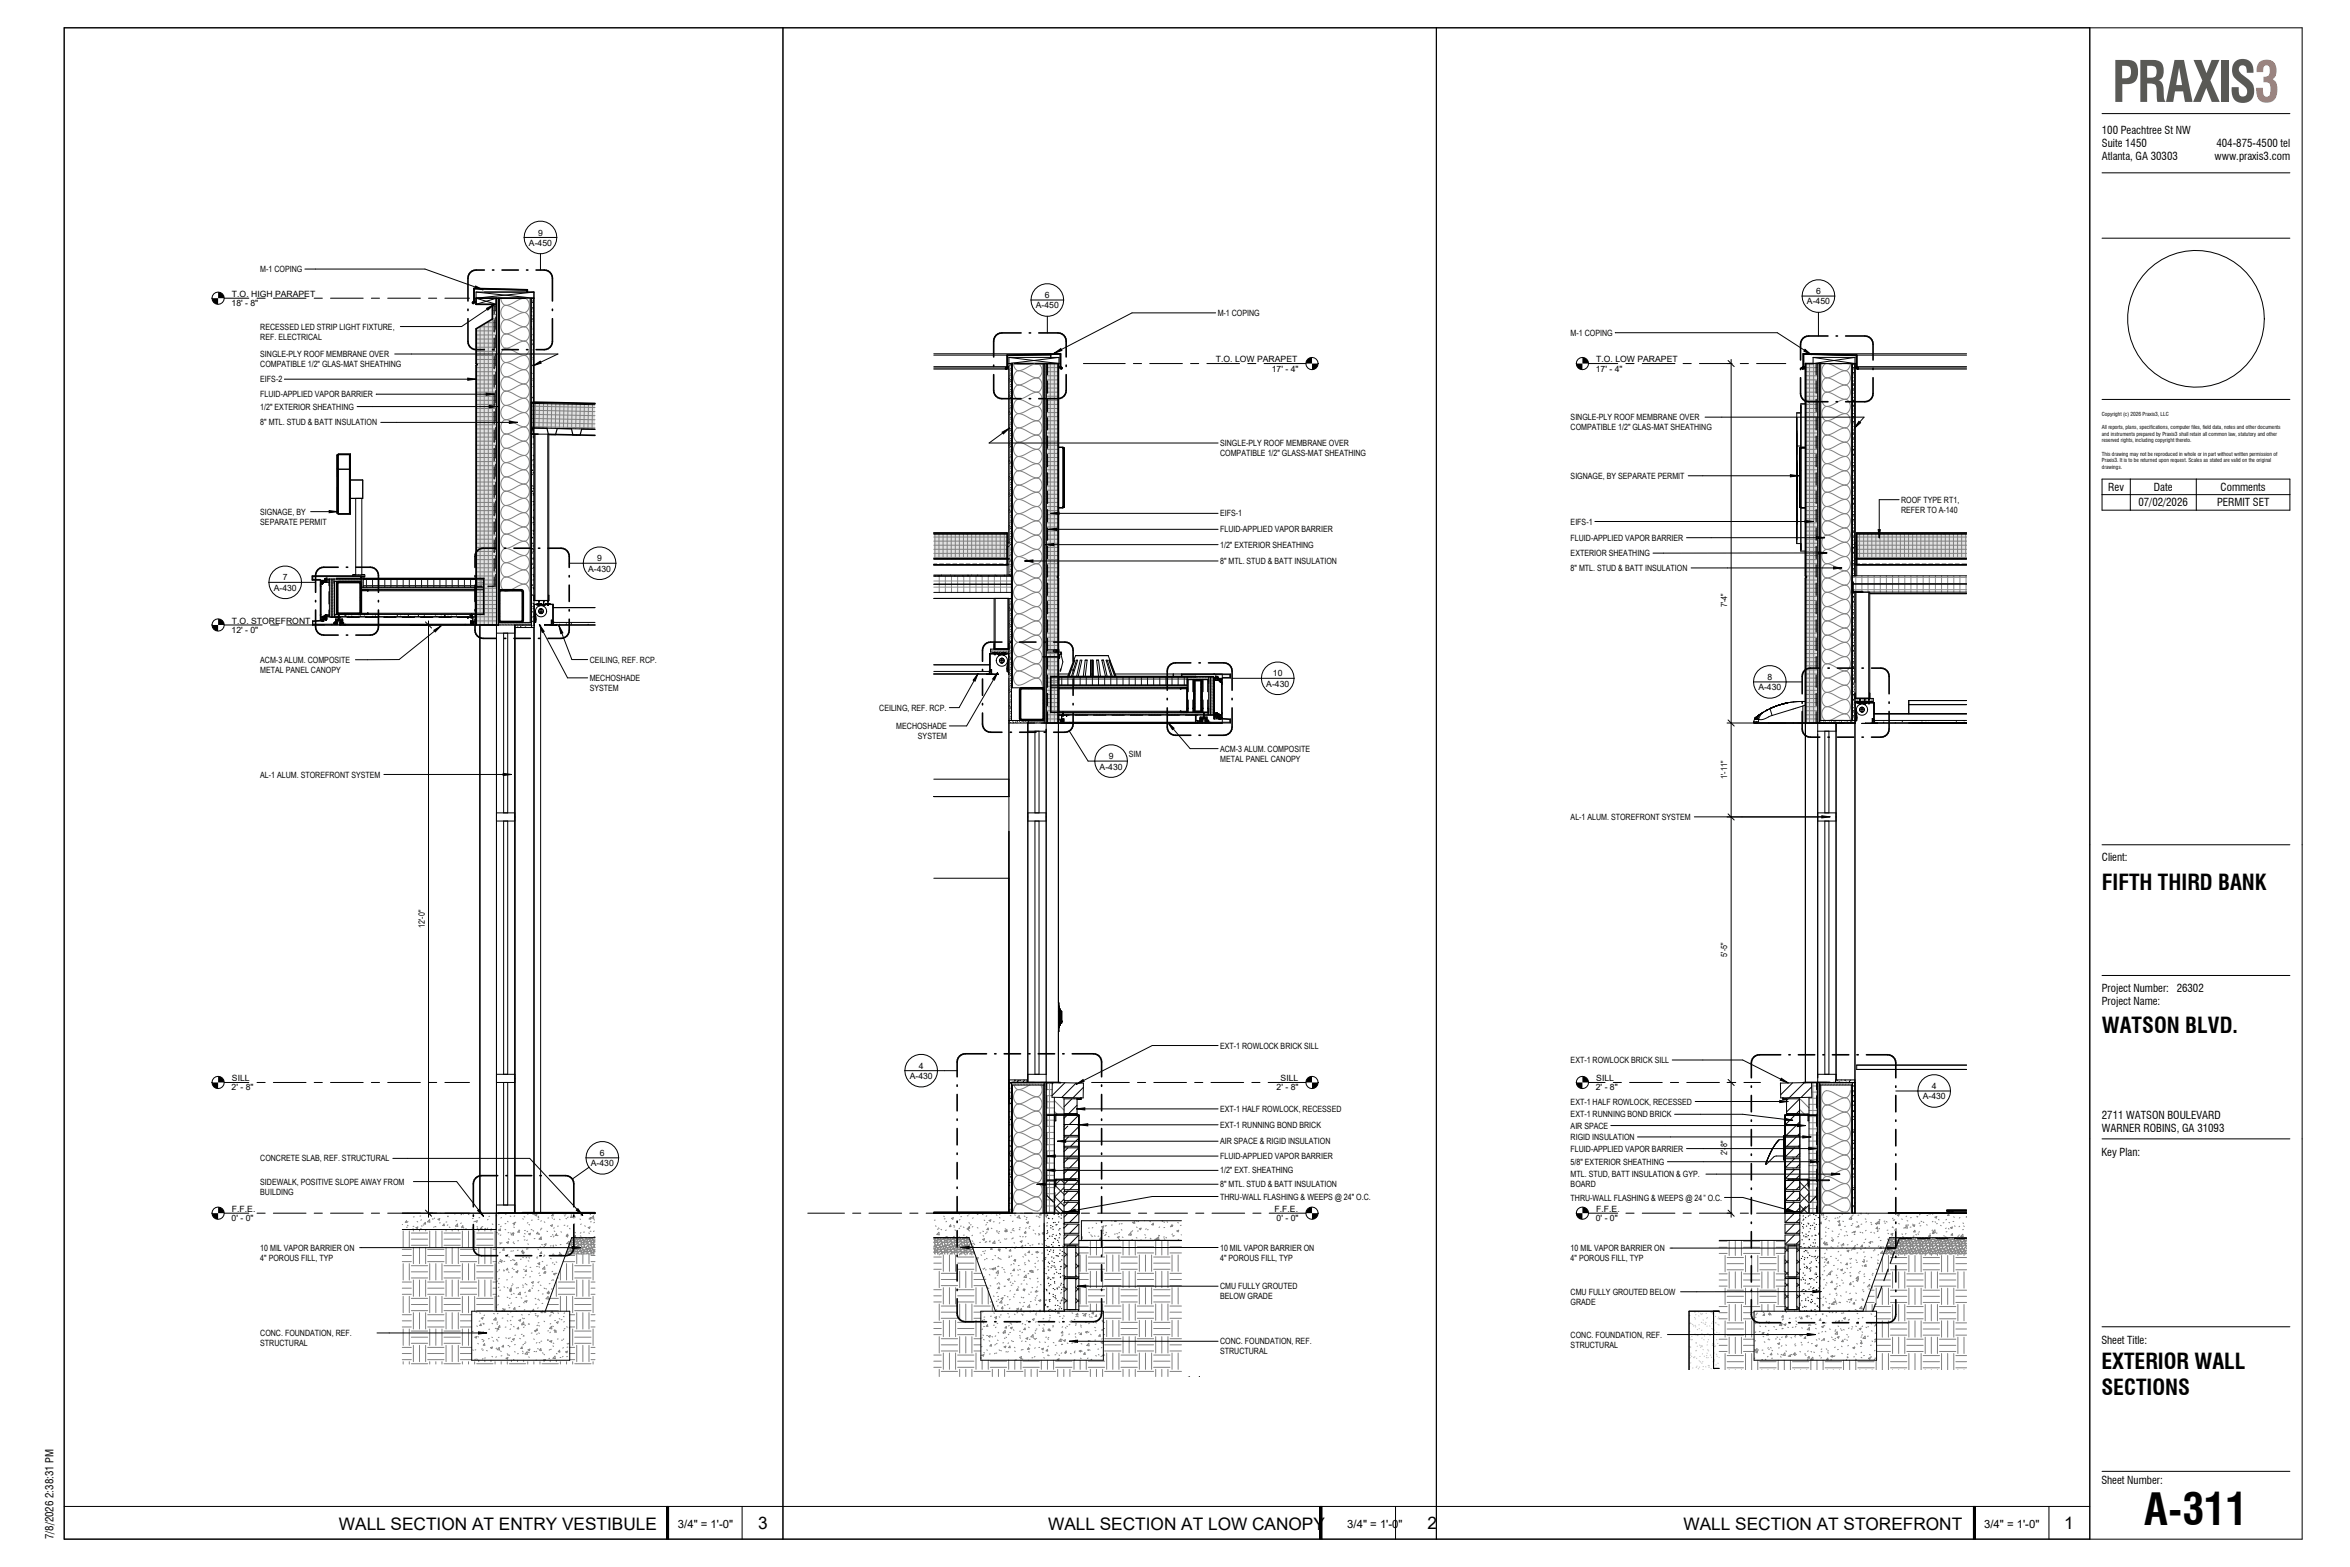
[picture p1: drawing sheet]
<svg xmlns="http://www.w3.org/2000/svg" width="914mm" height="610mm" viewBox="0 0 914 610" stroke-linecap="round" stroke-linejoin="round" font-family="sans-serif">
<defs><g id="words">
<text font-size="21.7" fill="#595955" x="821.8" y="39.6">PRAXIS3</text>
<text font-size="17" x="834.4" y="593.1">A-311</text>
<g font-size="8.5">
<text x="817.9" y="346.3">FIFTH THIRD BANK</text>
<text x="817.9" y="401.9">WATSON BLVD.</text>
<text x="817.7" y="532.6">EXTERIOR WALL</text>
<text x="817.7" y="542.7">SECTIONS</text>
</g>
<g font-size="6.7">
<text x="131.9" y="595">WALL SECTION AT ENTRY VESTIBULE</text>
<text x="295" y="595">3</text>
<text x="407.8" y="595">WALL SECTION AT LOW CANOPY</text>
<text x="555.4" y="595">2</text>
<text x="655.1" y="595">WALL SECTION AT STOREFRONT</text>
<text x="803.2" y="595">1</text>
</g>
<g font-size="4.4">
<text x="263.8" y="594.4">3/4&quot; = 1'-0&quot;</text>
<text x="524.2" y="594.4">3/4&quot; = 1'-0&quot;</text>
<text x="772" y="594.4">3/4&quot; = 1'-0&quot;</text>
</g>
<g font-size="4.2">
<text x="817.9" y="52.2">100 Peachtree St NW</text>
<text x="817.9" y="57.3">Suite 1450</text>
<text x="862.4" y="57.3">404-875-4500 tel</text>
<text x="817.9" y="62.4">Atlanta, GA 30303</text>
<text x="861.7" y="62.4">www.praxis3.com</text>
<text x="820.4" y="191">Rev</text>
<text x="838.1" y="191">Date</text>
<text x="864.1" y="191">Comments</text>
<text x="832.1" y="197">07/02/2026</text>
<text x="862.7" y="197">PERMIT SET</text>
<text x="817.9" y="335.1">Client:</text>
<text x="817.9" y="385.9">Project Number:</text>
<text x="847" y="385.9">26302</text>
<text x="817.9" y="391">Project Name:</text>
<text x="817.9" y="435.2">2711 WATSON BOULEVARD</text>
<text x="817.9" y="440.3">WARNER ROBINS, GA 31093</text>
<text x="817.7" y="449.6">Key Plan:</text>
<text x="817.7" y="522.7">Sheet Title:</text>
<text x="817.7" y="577.2">Sheet Number:</text>
<text x="20.8" y="598.9" transform="rotate(-90 20.8 598.9)">7/8/2026 2:38:31 PM</text>
</g>
<g font-size="3.4">
<text x="205.8" y="95.6">A-450</text>
<text x="209.4" y="91.6">9</text>
<text x="101.3" y="105.9">M-1 COPING</text>
<text x="90.1" y="119.1">18' - 8&quot;</text>
<text x="90.3" y="115.5">T.O. HIGH PARAPET</text>
<text x="403.1" y="120">A-450</text>
<text x="406.6" y="116">6</text>
<text x="703.1" y="118.5">A-450</text>
<text x="706.6" y="114.4">6</text>
<text x="473.8" y="122.9">M-1 COPING</text>
<text x="101.3" y="128.2">RECESSED LED STRIP LIGHT FIXTURE,</text>
<text x="611.1" y="130.6">M-1 COPING</text>
<text x="101.3" y="132.1">REF. ELECTRICAL</text>
<text x="101.3" y="138.9">SINGLE-PLY ROOF MEMBRANE OVER</text>
<text x="101.3" y="142.8">COMPATIBLE 1/2&quot; GLAS-MAT SHEATHING</text>
<text x="473.1" y="141">T.O. LOW PARAPET</text>
<text x="621.1" y="141">T.O. LOW PARAPET</text>
<text x="101.3" y="148.7">EIFS-2</text>
<text x="494.9" y="144.5">17' - 4&quot;</text>
<text x="621" y="144.5">17' - 4&quot;</text>
<text x="101.3" y="154.5">FLUID-APPLIED VAPOR BARRIER</text>
<text x="101.3" y="159.4">1/2&quot; EXTERIOR SHEATHING</text>
<text x="101.3" y="165.5">8&quot; MTL. STUD &amp; BATT INSULATION</text>
<text x="611.1" y="163.5">SINGLE-PLY ROOF MEMBRANE OVER</text>
<text x="611.1" y="167.4">COMPATIBLE 1/2&quot; GLAS-MAT SHEATHING</text>
<text x="474.8" y="173.5">SINGLE-PLY ROOF MEMBRANE OVER</text>
<text x="474.8" y="177.4">COMPATIBLE 1/2&quot; GLASS-MAT SHEATHING</text>
<text x="611.1" y="186.3">SIGNAGE, BY SEPARATE PERMIT</text>
<text x="739.8" y="195.6">ROOF TYPE RT1,</text>
<text x="101.3" y="200.2">SIGNAGE, BY</text>
<text x="474.8" y="200.9">EIFS-1</text>
<text x="739.8" y="199.5">REFER TO A-140</text>
<text x="101.3" y="204.1">SEPARATE PERMIT</text>
<text x="474.8" y="207.1">FLUID-APPLIED VAPOR BARRIER</text>
<text x="611.1" y="204.1">EIFS-1</text>
<text x="474.8" y="213.1">1/2&quot; EXTERIOR SHEATHING</text>
<text x="611.1" y="210.4">FLUID-APPLIED VAPOR BARRIER</text>
<text x="232.4" y="218.4">9</text>
<text x="474.8" y="219.4">8&quot; MTL. STUD &amp; BATT INSULATION</text>
<text x="611.1" y="216.4">EXTERIOR SHEATHING</text>
<text x="110.1" y="225.8">7</text>
<text x="228.8" y="222.4">A-430</text>
<text x="611.1" y="222.1">8&quot; MTL. STUD &amp; BATT INSULATION</text>
<text x="106.5" y="229.8">A-430</text>
<text x="672.1" y="236.2" transform="rotate(-90 672.1 236.2)">7'-4&quot;</text>
<text x="90.3" y="242.7">T.O. STOREFRONT</text>
<text x="90.1" y="246.2">12' - 0&quot;</text>
<text x="101.3" y="257.8">ACM-3 ALUM. COMPOSITE</text>
<text x="229.5" y="257.8">CEILING, REF. RCP.</text>
<text x="101.3" y="261.8">METAL PANEL CANOPY</text>
<text x="495.3" y="263.1">10</text>
<text x="229.5" y="265">MECHOSHADE</text>
<text x="229.5" y="268.9">SYSTEM</text>
<text x="492.7" y="267.2">A-430</text>
<text x="684.2" y="268.6">A-430</text>
<text x="687.7" y="264.5">8</text>
<text x="342.1" y="276.5">CEILING, REF. RCP.</text>
<text x="348.8" y="283.6">MECHOSHADE</text>
<text x="357.2" y="287.5">SYSTEM</text>
<text x="474.8" y="292.4">ACM-3 ALUM. COMPOSITE</text>
<text x="427.9" y="299.4">A-430</text>
<text x="431.4" y="295.3">9</text>
<text x="439.2" y="294.6">SIM</text>
<text x="474.8" y="296.3">METAL PANEL CANOPY</text>
<text x="101.3" y="302.5">AL-1 ALUM. STOREFRONT SYSTEM</text>
<text x="672.1" y="303" transform="rotate(-90 672.1 303)">1'-11&quot;</text>
<text x="611.1" y="319">AL-1 ALUM. STOREFRONT SYSTEM</text>
<text x="165.2" y="361" transform="rotate(-90 165.2 361)">12'-0&quot;</text>
<text x="672.1" y="372.2" transform="rotate(-90 672.1 372.2)">5'-5&quot;</text>
<text x="474.8" y="407.9">EXT-1 ROWLOCK BRICK SILL</text>
<text x="611.1" y="413.6">EXT-1 ROWLOCK BRICK SILL</text>
<text x="354" y="419.8">A-430</text>
<text x="357.5" y="415.8">4</text>
<text x="90.1" y="424.2">2' - 8&quot;</text>
<text x="90.3" y="420.6">SILL</text>
<text x="496.7" y="424.2">2' - 8&quot;</text>
<text x="498.3" y="420.6">SILL</text>
<text x="621" y="424.2">2' - 8&quot;</text>
<text x="621.1" y="420.6">SILL</text>
<text x="751.7" y="423.7">4</text>
<text x="611.1" y="429.7">EXT-1 HALF ROWLOCK, RECESSED</text>
<text x="748.1" y="427.7">A-430</text>
<text x="474.8" y="432.6">EXT-1 HALF ROWLOCK, RECESSED</text>
<text x="611.1" y="434.7">EXT-1 RUNNING BOND BRICK</text>
<text x="474.8" y="438.8">EXT-1 RUNNING BOND BRICK</text>
<text x="611.1" y="439.1">AIR SPACE</text>
<text x="611.1" y="443.5">RIGID INSULATION</text>
<text x="233.4" y="449.7">6</text>
<text x="474.8" y="445.2">AIR SPACE &amp; RIGID INSULATION</text>
<text x="611.1" y="448">FLUID-APPLIED VAPOR BARRIER</text>
<text x="672.1" y="449.2" transform="rotate(-90 672.1 449.2)">2'-8&quot;</text>
<text x="101.3" y="451.8">CONCRETE SLAB, REF. STRUCTURAL</text>
<text x="229.9" y="453.7">A-430</text>
<text x="474.8" y="450.9">FLUID-APPLIED VAPOR BARRIER</text>
<text x="611.1" y="453.1">5/8&quot; EXTERIOR SHEATHING</text>
<text x="101.3" y="460.9">SIDEWALK, POSITIVE SLOPE AWAY FROM</text>
<text x="474.8" y="461.9">8&quot; MTL. STUD &amp; BATT INSULATION</text>
<text x="474.8" y="456.5">1/2&quot; EXT. SHEATHING</text>
<text x="611.1" y="458">MTL. STUD, BATT INSULATION &amp; GYP.</text>
<text x="611.1" y="461.9">BOARD</text>
<text x="101.3" y="464.8">BUILDING</text>
<text x="474.8" y="466.7">THRU-WALL FLASHING &amp; WEEPS @ 24&quot; O.C.</text>
<text x="611.1" y="467">THRU-WALL FLASHING &amp; WEEPS @ 24” O.C.</text>
<text x="90.3" y="471.5">F.F.E.</text>
<text x="496" y="471.5">F.F.E.</text>
<text x="621.1" y="471.5">F.F.E.</text>
<text x="90.1" y="475.1">0' - 0&quot;</text>
<text x="496.7" y="475.1">0' - 0&quot;</text>
<text x="621" y="475.1">0' - 0&quot;</text>
<text x="101.3" y="486.5">10 MIL VAPOR BARRIER ON</text>
<text x="101.3" y="490.5">4&quot; POROUS FILL, TYP</text>
<text x="474.8" y="486.5">10 MIL VAPOR BARRIER ON</text>
<text x="474.8" y="490.4">4&quot; POROUS FILL, TYP</text>
<text x="611.1" y="486.7">10 MIL VAPOR BARRIER ON</text>
<text x="611.1" y="490.6">4&quot; POROUS FILL, TYP</text>
<text x="474.8" y="501.6">CMU FULLY GROUTED</text>
<text x="611.1" y="503.7">CMU FULLY GROUTED BELOW</text>
<text x="474.8" y="505.5">BELOW GRADE</text>
<text x="611.1" y="507.6">GRADE</text>
<text x="101.3" y="519.8">CONC. FOUNDATION, REF.</text>
<text x="611.1" y="520.4">CONC. FOUNDATION, REF.</text>
<text x="101.3" y="523.7">STRUCTURAL</text>
<text x="474.8" y="523">CONC. FOUNDATION, REF.</text>
<text x="474.8" y="526.9">STRUCTURAL</text>
<text x="611.1" y="524.3">STRUCTURAL</text>
</g>
<g font-size="2.1">
<text x="817.9" y="161.8">Copyright (c) 2026 Praxis3, LLC</text>
<text x="817.9" y="167">All reports, plans, specifications, computer files, field data, notes and other documents</text>
<text x="817.9" y="169.6">and instruments prepared by Praxis3 shall retain all common law, statutory and other</text>
<text x="817.9" y="172.1">reserved rights, including copyright thereto.</text>
<text x="817.9" y="177.3">This drawing may not be reproduced in whole or in part without written permission of</text>
<text x="817.9" y="179.9">Praxis3. It is to be returned upon request. Scales as stated are valid on the original</text>
<text x="817.9" y="182.5">drawings.</text>
</g>
</g></defs>
<path d="M407.1 141.4h4.5v82.9l-.2 .2 .2 .2v28.2h-4.3v.8h4.3v27.6h-4.5z" fill="#e1e1e1"/>
<g fill="#fff">
<path d="M392.6 230.5h1v2.3h-1z"/>
<path d="M419.1 427.5l1.4 .1z"/>
<path d="M363.3 207.4h28.6v.4h-28.6z"/>
</g>
<g fill="#e1e1e1">
<path d="M363.3 207.8h28.6v9.6h-28.6z"/>
<path d="M408.9 263.4v3.2h3.1v-3.2zM464.5 264.4v.7l.8-.7z"/>
</g>
<path d="M408.9 266.6h3.1v1h-3.1z" fill="#fff"/>
<g fill="#f0f0f0">
<path d="M385.1 254.3h1.4l-.1-.3h.5l-.2 .3h1l-.2-.3h.5l-.2 .3h2.1l-.2-.3h.5l-.2 .3h1l-.2-.3h.5l-.1 .3h1.4v8.1l-.2-8h-7.1v6.6h.3l.1-.4v.6h-.4v1.2l-1.5-.2h1.3v-1l-.2 .3 .2-.4z"/>
<path d="M385.5 260.5h.4v1.8h2.6l-3.1 .1 .4-.1v-1.7l-.3 .4z"/>
</g>
<path d="M391.9 261l.2 .3v-.4zM391.9 259.3l.1 1.6zM391.9 259.2l.2 .1zM392 259l.1 .3z" fill="#000"/>
<g fill="#fff">
<path d="M363.3 487.8h16l8.1 22.3h-5.7v19.1h47.6v-19.1h-15.1l5.6-.1-.1-.4h-5.5l5.6-.1v-12.1h-5.6l5.6-.1-.1-.4h-5.5l5.6-.1v-12.1h-5.6v-.7h5.6v-1.4h39.9v52.9h3.2h-99.6z"/>
<path d="M363.3 472h43v38.1h-18.9l-10.4-28.6h-13.7z"/>
<path d="M381.7 510.1h47.6v19.1h-47.6z"/>
<path d="M406.3 472h7.7v3.5h.2l-.2 .7v3.6h.2l-.2 29.7 .2 .6h-7.9z"/>
<path d="M414 446.5h5.8v3.6h-5.8z"/>
<path d="M414 450.8h5.8v3.5h-5.8z"/>
<path d="M414 455h5.8v3.6h-5.8z"/>
<path d="M414 459.3h5.8v3.5h-5.8z"/>
<path d="M414 463.5h5.8v3.6h-5.8z"/>
<path d="M414 467.7h5.8v3.6h-5.8z"/>
<path d="M414 472h5.8v3.5h-5.8z"/>
<path d="M414 476.2h5.8v3.6h-5.8z"/>
<path d="M414 480.4h5.8v3.6h-5.8z"/>
<path d="M409.5 421.1l12.1 .3-.1 5.7-12.2-.2z"/>
<path d="M414 438.1v3.6h5.8v-3.6z"/>
<path d="M414 433.8h5.8v3.7h-5.8z"/>
<path d="M414 427.5h5.1v5.7h-5.1z"/>
<path d="M414 442.3h5.8v3.6h-5.8z"/>
<path d="M410.5 459h3.7l-.2 .3 .2 12.7h-3.7z"/>
<path d="M363.3 481.5h13.7l2.3 6.3h-16z"/>
<path d="M420.8 474.9h38.9v7.7h-38.9z"/>
<path d="M406.7 141.4h.4v139.9h-.4z"/>
<path d="M406.3 141.4h.4v139.9h-.4z"/>
<path d="M406.7 421.1h.4v50.9h-.4z"/>
<path d="M406.3 421.1h.4v50.9h-.4z"/>
<path d="M392.6 421.1h1v50.9h-1z"/>
<path d="M392.6 420.1h7v1h-7z"/>
<path d="M393.6 421.1h12.7v.5h-12.7z"/>
<path d="M393.6 421.6h12.7v.5h-12.7z"/>
<path d="M392.6 280.3h7.5v1h-7.5z"/>
<path d="M400.1 280.8h6.2v.5h-6.2z"/>
<path d="M400.1 280.3h6.2v.5h-6.2z"/>
<path d="M363.3 227.3h30.3v3.2h-30.3z"/>
<path d="M363.3 224.1h30.3v3.2h-30.3z"/>
<path d="M363.3 223.7h30.3v.4h-30.3z"/>
<path d="M412 267.1h50v.5h-50z"/>
<path d="M412 266.6h50v.5h-50z"/>
<path d="M412 263.4h50v3.2h-50z"/>
<path d="M412 277.1h55.7h2.4v.5h-58.1z"/>
<path d="M412 277.6h58.1v.5h-58.1z"/>
<path d="M414 497.4v12.1h1.2v-12.1zM418.6 497.4v12.1h1.2v-12.1z"/>
<path d="M414 484.7v12.1h1.2v-12.1zM418.6 484.7v12.1h1.2v-12.1z"/>
<path d="M407.1 421.1v50.9h3.2v-45.1h-1l.2-5.8zM409.5 421.1h.8z"/>
<path d="M397.1 267.7l-.4 .6 .1 11.6 .7 .4 8.4-.1 .4-.7-.1-11.6-.7-.3zM397.3 268l8.6 .1-.2 11.8-8.5-.2z"/>
</g>
<path d="M409.9 253l.9-.1 .3 .5-1 .2-.3-.2z" fill="#808080"/>
<g fill="#fff">
<path d="M470.6 263.4h.5v14.7h-.5z"/>
<path d="M470.3 263.4h.3v14.7h-.5z"/>
<path d="M471.6 263.4h.5v14.7h-.5z"/>
<path d="M471.1 263.4h.5v14.7h-.5z"/>
<path d="M462 263.9h8.3v.5h-8.3z"/>
<path d="M462 263.4h8.3v.5h-8.3z"/>
<path d="M392.6 232.8h1v47.5h-1z"/>
<path d="M392.6 141.4h1v82.3h-1z"/>
<path d="M385.4 253.1h7.2v.6h-7.2z"/>
<path d="M385.4 252.5h7.2v.6h-7.2z"/>
<path d="M464.6 264.8l-.1 11.6 .4 .6 2.1 .1 .7-.7v-11.3l-.7-.7h-1.7zM465 264.9l2.1-.1 .2 .2v11.5l-.2 .2h-1.9l-.3-.2z"/>
</g>
<g fill="none" stroke="#919191" stroke-width=".39">
<path d="M406.7 159.3l.4 .4M406.7 158.1l.4 .4M406.7 157l.4 .4M406.7 155.9l.4 .4M406.7 154.8l.4 .4M406.7 153.7l.4 .4M406.7 152.5l.4 .4M406.7 151.4l.4 .4M406.7 150.3l.4 .4M406.7 149.2l.4 .4M406.7 148l.4 .4M406.7 146.9l.4 .4"/>
<path d="M406.7 145.8l.4 .4M406.7 144.7l.4 .4M406.7 143.5l.4 .4M406.7 142.4l.4 .4M406.7 142.1l-.4 .4M406.7 143.2l-.4 .4M406.7 144.3l-.4 .4M406.7 145.5l-.4 .4M406.7 146.6l-.4 .4M406.7 147.7l-.4 .4M406.7 148.8l-.4 .4M406.7 150l-.4 .4"/>
<path d="M406.7 151.1l-.4 .4M406.7 152.2l-.4 .4M406.7 153.3l-.4 .4M406.7 154.4l-.4 .4M406.7 155.6l-.4 .4M406.7 156.7l-.4 .4M406.7 157.8l-.4 .4M406.7 158.9l-.4 .4M406.7 141.4v139.9M406.8 141.4l.3 .3M406.7 179.5l.4 .4M406.7 178.4l.4 .4"/>
<path d="M406.7 177.3l.4 .3M406.7 176.1l.4 .4M406.7 175l.4 .4M406.7 173.9l.4 .4M406.7 172.8l.4 .4M406.7 171.6l.4 .4M406.7 170.5l.4 .4M406.7 169.4l.4 .4M406.7 168.3l.4 .4M406.7 167.1l.4 .4M406.7 166l.4 .4M406.7 164.9l.4 .4"/>
<path d="M406.7 163.8l.4 .4M406.7 162.6l.4 .4M406.7 161.5l.4 .4M406.7 160.4l.4 .4M406.7 160.1l-.4 .4M406.7 161.2l-.4 .4M406.7 162.3l-.4 .4M406.7 163.4l-.4 .4M406.7 164.6l-.4 .4M406.7 165.7l-.4 .4M406.7 166.8l-.4 .4M406.7 167.9l-.4 .4"/>
<path d="M406.7 169.1l-.4 .4M406.7 170.2l-.4 .4M406.7 171.3l-.4 .4M406.7 172.4l-.4 .4M406.7 173.6l-.4 .3M406.7 174.7l-.4 .4M406.7 175.8l-.4 .4M406.7 176.9l-.4 .4M406.7 178l-.4 .4M406.7 179.2l-.4 .4M406.7 199.7l.4 .4M406.7 198.6l.4 .4"/>
<path d="M406.7 197.5l.4 .4M406.7 196.4l.4 .4M406.7 195.2l.4 .4M406.7 194.1l.4 .4M406.7 193l.4 .4M406.7 191.9l.4 .4M406.7 190.7l.4 .4M406.7 189.6l.4 .4M406.7 188.5l.4 .4M406.7 187.4l.4 .4M406.7 186.2l.4 .4M406.7 185.1l.4 .4"/>
<path d="M406.7 184l.4 .4M406.7 182.9l.4 .4M406.7 181.7l.4 .4M406.7 180.6l.4 .4M406.7 180.3l-.4 .4M406.7 181.4l-.4 .4M406.7 182.5l-.4 .4M406.7 183.7l-.4 .4M406.7 184.8l-.4 .4M406.7 185.9l-.4 .4M406.7 187l-.4 .4M406.7 188.2l-.4 .4"/>
<path d="M406.7 189.3l-.4 .4M406.7 190.4l-.4 .4M406.7 191.5l-.4 .4M406.7 192.7l-.4 .4M406.7 193.8l-.4 .4M406.7 194.9l-.4 .4M406.7 196l-.4 .4M406.7 197.1l-.4 .4M406.7 198.3l-.4 .4M406.7 199.4l-.4 .4M406.7 219.9l.4 .4M406.7 218.8l.4 .4"/>
<path d="M406.7 217.7l.4 .4M406.7 216.6l.4 .4M406.7 215.5l.4 .4M406.7 214.3l.4 .4M406.7 213.2l.4 .4M406.7 212.1l.4 .4M406.7 211l.4 .4M406.7 209.8l.4 .4M406.7 208.7l.4 .4M406.7 207.6l.4 .4M406.7 206.5l.4 .4M406.7 205.3l.4 .4"/>
<path d="M406.7 204.2l.4 .4M406.7 203.1l.4 .4M406.7 202l.4 .4M406.7 200.8l.4 .4M406.7 200.5l-.4 .4M406.7 201.6l-.4 .4M406.7 202.8l-.4 .4M406.7 203.9l-.4 .4M406.7 205l-.4 .4M406.7 206.1l-.4 .4M406.7 207.3l-.4 .4M406.7 208.4l-.4 .4"/>
<path d="M406.7 209.5l-.4 .4M406.7 210.6l-.4 .4M406.7 211.8l-.4 .4M406.7 212.9l-.4 .4M406.7 214l-.4 .4M406.7 215.1l-.4 .4M406.7 216.2l-.4 .4M406.7 217.4l-.4 .4M406.7 218.5l-.4 .4M406.7 219.6l-.4 .4M406.7 239.1l.4 .3M406.7 237.9l.4 .4"/>
<path d="M406.7 236.8l.4 .4M406.7 235.7l.4 .4M406.7 234.6l.4 .4M406.7 233.4l.4 .4M406.7 232.3l.4 .4M406.7 231.2l.4 .4M406.7 230.1l.4 .4M406.7 228.9l.4 .4M406.7 227.8l.4 .4M406.7 226.7l.4 .4M406.7 225.6l.4 .4M406.7 224.4l.4 .4"/>
<path d="M406.7 223.3l.4 .4M406.7 222.2l.4 .4M406.7 221.1l.4 .4M406.7 220.7l-.4 .4M406.7 221.9l-.4 .4M406.7 223l-.4 .4M406.7 224.1l-.4 .4M406.7 225.2l-.4 .4M406.7 226.4l-.4 .4M406.7 227.5l-.4 .4M406.7 228.6l-.4 .4M406.7 229.7l-.4 .4"/>
<path d="M406.7 230.9l-.4 .4M406.7 232l-.4 .4M406.7 233.1l-.4 .4M406.7 234.2l-.4 .4M406.7 235.4l-.4 .3M406.7 236.5l-.4 .4M406.7 237.6l-.4 .4M406.7 238.7l-.4 .4M406.7 239.8l-.4 .4M385.4 253.1h7.2M385.6 252.5l.6 .6-.6 .6M386.7 252.5l.6 .6"/>
<path d="M387.3 253.1l-.5 .6M387.8 252.5l.7 .6-.6 .6M388.9 252.5l.6 .6M389.6 253.1l-.6 .6M390.1 252.5l.6 .6M390.7 253.1l-.6 .6M391.2 252.5l.6 .6M391.8 253.1l-.6 .6M392.3 252.5l.3 .3M392.6 253.5l-.2 .2M406.7 259.3l.4 .4M406.7 258.2l.4 .4"/>
<path d="M406.7 257l.4 .4M406.7 255.9l.4 .4M406.7 254.8l.4 .4M406.7 253.7l.4 .4M406.7 252.5l.4 .4M406.7 251.4l.4 .4M406.7 250.3l.4 .4M406.7 249.2l.4 .4M406.7 248l.4 .4M406.7 246.9l.4 .4M406.7 245.8l.4 .4M406.7 244.7l.4 .4"/>
<path d="M406.7 243.5l.4 .4M406.7 242.4l.4 .4M406.7 241.3l.4 .4M406.7 240.2l.4 .4M406.7 241l-.4 .4M406.7 242.1l-.4 .4M406.7 243.2l-.4 .4M406.7 244.3l-.4 .4M406.7 245.5l-.4 .4M406.7 246.6l-.4 .4M406.7 247.7l-.4 .4M406.7 248.8l-.4 .4"/>
<path d="M406.7 250l-.4 .4M406.7 251.1l-.4 .4M406.7 252.2l-.4 .4M406.7 253.3l-.4 .4M406.7 254.5l-.4 .4M406.7 255.6l-.4 .4M406.7 256.7l-.4 .4M406.7 257.8l-.4 .4M406.7 258.9l-.4 .4M406.7 279.5l.4 .4M406.7 278.4l.4 .4M406.7 277.3l.4 .4"/>
<path d="M406.7 276.1l.4 .4M406.7 275l.4 .4M406.7 273.9l.4 .4M406.7 272.8l.4 .4M406.7 271.6l.4 .4M406.7 270.5l.4 .4M406.7 269.4l.4 .4M406.7 268.3l.4 .4M406.7 267.1l.4 .4M406.7 266l.4 .4M406.7 264.9l.4 .4M406.7 263.8l.4 .4"/>
<path d="M406.7 262.6l.4 .4M406.7 261.5l.4 .4M406.7 260.4l.4 .4M406.7 260.1l-.4 .4M406.7 261.2l-.4 .4M406.7 262.3l-.4 .4M406.7 263.4l-.4 .4M406.7 264.6l-.4 .4M406.7 265.7l-.4 .4M406.7 266.8l-.4 .4M406.7 267.9l-.4 .4M406.7 269.1l-.4 .4"/>
<path d="M406.7 270.2l-.4 .4M406.7 271.3l-.4 .4M406.7 272.4l-.4 .4M406.7 273.6l-.4 .4M406.7 274.7l-.4 .4M406.7 275.8l-.4 .4M406.7 276.9l-.4 .4M406.7 278l-.4 .4M406.7 279.2l-.4 .4M408.9 266.7h3.1M408.9 267.5l.1 .1M409.4 266.6l.1 .1-.6 .7h3.1"/>
<path d="M410.1 266.6l.1 .1-.5 .9M410.8 266.6l.1 .1-.5 .9M411.5 266.6l.2 .1-.6 .9M411.8 277.4h.2M411.8 277.6l.2 .2M412 277.1l-.2 .2M412 267.3l.3 .3M412 277.3l.4 .3M412 277.6h58.1M412.1 266.6l-.1 .1M412.5 277.6l-.5 .4M412.9 267.1l.5 .5"/>
<path d="M413 277.1l.5 .5M413.3 266.6l-.5 .5M413.6 277.6l-.5 .5M414 267.1l.5 .5M414.1 277.1l.5 .5M414.4 266.6l-.5 .5M414.7 277.6l-.5 .5M415.2 267.1l.4 .5M415.2 277.1l.5 .5M415.5 266.6l-.5 .5M415.9 277.6l-.5 .5M416.3 267.1l.5 .5"/>
<path d="M416.3 277.1l.5 .5M416.6 266.6l-.5 .5M417 277.6l-.5 .5M417.4 267.1l.5 .5M417.5 277.1l.5 .5M417.8 266.6l-.5 .5M418.1 277.6l-.5 .5M418.5 267.1l.5 .5M418.6 277.1l.5 .5M418.9 266.6l-.5 .5M419.2 277.6l-.5 .5M419.6 267.1l.5 .5"/>
<path d="M419.7 277.1l.5 .5M420 266.6l-.5 .5M420.3 277.6l-.4 .5M420.8 267.1l.5 .5M420.8 277.1l.5 .5M421.1 266.6l-.5 .5M421.5 277.6l-.5 .5M421.9 267.1l.5 .5M422 277.1l.5 .5M422.3 266.6l-.5 .5M422.6 277.6l-.5 .5M423 267.1l.5 .5"/>
<path d="M423.1 277.1l.5 .5M423.4 266.6l-.5 .5M423.7 277.6l-.5 .5M424.1 267.1l.5 .5M424.2 277.1l.5 .5M424.5 266.6l-.5 .5M424.8 277.6l-.5 .5M425.3 267.1l.5 .5M425.3 277.1l.5 .5M425.6 266.6l-.5 .5M426 277.6l-.5 .5M426.4 267.1l.5 .5"/>
<path d="M426.5 277.1l.5 .5M426.8 266.6l-.5 .5M427.1 277.6l-.5 .5M427.5 267.1l.5 .5M427.6 277.1l.5 .5M427.9 266.6l-.5 .5M428.2 277.6l-.5 .5M428.6 267.1l.5 .5M428.7 277.1l.5 .5M429 266.6l-.5 .5M429.3 277.6l-.5 .5M429.8 267.1l.5 .5"/>
<path d="M429.8 277.1l.5 .5M430.1 266.6l-.5 .5M430.5 277.6l-.5 .5M430.9 267.1l.5 .5M431 277.1l.5 .5M431.3 266.6l-.5 .5M431.6 277.6l-.5 .5M432 267.1l.5 .5M432.1 277.1l.5 .5M432.4 266.6l-.5 .5M432.7 277.6l-.5 .5M433.1 267.1l.5 .5"/>
<path d="M433.2 277.1l.5 .5M433.5 266.6l-.5 .5M433.8 277.6l-.5 .5M434.3 267.1l.5 .5M434.3 277.1l.5 .5M434.6 266.6l-.5 .5M435 277.6l-.5 .5M435.4 267.1l.5 .5M435.5 277.1l.4 .5M435.7 266.6l-.5 .5M436.1 277.6l-.5 .5M436.5 267.1l.5 .5"/>
<path d="M436.6 277.1l.5 .5M436.9 266.6l-.5 .5M437.2 277.6l-.5 .5M437.6 267.1l.5 .5M437.7 277.1l.5 .5M438 266.6l-.5 .5M438.3 277.6l-.5 .5M438.7 267.1l.5 .5M438.8 277.1l.5 .5M439.1 266.6l-.5 .5M439.4 277.6l-.4 .5M439.9 267.1l.5 .5"/>
<path d="M439.9 277.1l.5 .5M440.2 266.6l-.5 .5M440.6 277.6l-.5 .5M441 267.1l.5 .5M441.1 277.1l.5 .5M441.4 266.6l-.5 .5M441.7 277.6l-.5 .5M442.1 267.1l.5 .5M442.2 277.1l.5 .5M442.5 266.6l-.5 .5M442.8 277.6l-.5 .5M443.2 267.1l.5 .5"/>
<path d="M443.3 277.1l.5 .5M443.6 266.6l-.5 .5M443.9 277.6l-.5 .5M444.4 267.1l.5 .5M444.4 277.1l.5 .5M444.7 266.6l-.5 .5M445.1 277.6l-.5 .5M445.5 267.1l.5 .5M445.6 277.1l.5 .5M445.9 266.6l-.5 .5M446.2 277.6l-.5 .5M446.6 267.1l.5 .5"/>
<path d="M446.7 277.1l.5 .5M447 266.6l-.5 .5M447.3 277.6l-.5 .5M447.7 267.1l.5 .5M447.8 277.1l.5 .5M448.1 266.6l-.5 .5M448.4 277.6l-.5 .5M448.9 267.1l.5 .5M448.9 277.1l.5 .5M449.2 266.6l-.5 .5M449.6 277.6l-.5 .5M450 267.1l.5 .5"/>
<path d="M450.1 277.1l.5 .5M450.4 266.6l-.5 .5M450.7 277.6l-.5 .5M451.1 267.1l.5 .5M451.2 277.1l.5 .5M451.5 266.6l-.5 .5M451.8 277.6l-.5 .5M452.2 267.1l.5 .5M452.3 277.1l.5 .5M452.6 266.6l-.5 .5M452.9 277.6l-.5 .5M453.4 267.1l.5 .5"/>
<path d="M453.4 277.1l.5 .5M453.7 266.6l-.5 .5M454.1 277.6l-.5 .5M454.5 267.1l.5 .5M454.6 277.1l.4 .5M454.8 266.6l-.4 .5M455.2 277.6l-.5 .5M455.6 267.1l.5 .5M455.7 277.1l.5 .5M456 266.6l-.5 .5M456.3 277.6l-.5 .5M456.7 267.1l.5 .5"/>
<path d="M456.8 277.1l.5 .5M457.1 266.6l-.5 .5M457.4 277.6l-.5 .5M457.9 267.1l.4 .5M457.9 277.1l.5 .5M458.2 266.6l-.5 .5M458.6 277.6l-.5 .5M459 267.1l.5 .5M459 277.1l.5 .5M459.3 266.6l-.5 .5M459.7 277.6l-.5 .5M460.1 267.1l.5 .5"/>
<path d="M460.2 277.1l.5 .5M460.5 266.6l-.5 .5M460.8 277.6l-.5 .5M461.2 267.1l.5 .5M461.3 277.1l.5 .5M461.6 266.6l-.5 .5M461.9 277.6l-.5 .5M462 267.1l-50-.1-.2 .6M462 263.9h8.3M462.3 263.9l.5 .5M462.5 277.1l.4 .5M462.6 263.4l-.5 .5"/>
<path d="M463 277.6l-.5 .5M463.4 263.9l.5 .5M463.6 277.1l.4 .5M463.8 263.4l-.5 .5M464.2 277.6l-.5 .5M464.5 263.9l.5 .5M464.7 277.1l.5 .5M464.9 263.4l-.5 .5M465.3 277.6l-.5 .5M465.6 263.9l.5 .5M465.8 277.1l.5 .5M466 263.4l-.5 .5"/>
<path d="M466.4 277.6l-.5 .5M466.8 263.9l.5 .5M466.9 277.1l.5 .5M467.1 263.4l-.5 .5M467.5 277.6l-.5 .5M467.9 263.9l.5 .5M468.1 277.1l.4 .5M468.2 263.4l-.5 .5M468.7 277.6l-.5 .5M469 263.9l.5 .5M469.2 277.1l.5 .5M469.4 263.4l-.5 .5"/>
<path d="M469.8 277.6l-.5 .5M470.1 263.9l.2 .2M470.3 263.6l-.3 .3M470.3 263.7l.3-.3v14.7M470.6 277l.5 .5M470.6 275.9l.5 .5M470.6 274.7l.5 .5M470.6 271.4l.5 .5M470.6 270.2l.5 .5M470.6 269.1l.5 .5M470.6 268l.5 .5M470.6 265.8l.5 .4"/>
<path d="M470.6 264.6l.5 .5M470.6 263.5l.5 .5M470.6 275.7l-.3 .3M470.6 274.6l-.3 .3M470.6 273.5l-.3 .3M470.6 269l-.3 .3M470.6 267.9l-.3 .3M470.6 273.6l.5 .5M470.6 272.5l.5 .5M470.6 266.9l.5 .5M470.6 264.5l-.3 .3M470.6 265.6l-.3 .3"/>
<path d="M470.6 266.7l-.3 .3M470.6 270.1l-.3 .3M470.6 271.2l-.3 .3M470.6 272.4l-.3 .3M470.6 276.9l-.5 .5M470.6 278l-.1 .1M471.1 263.9l.5-.5v14.7M471.6 275.7l-.5 .5M471.6 271.2l-.5 .5M471.6 270.1l-.5 .5M471.6 269l-.5 .5M471.6 265.6l-.5 .5"/>
<path d="M471.6 264.5l-.5 .5M471.6 277l.5 .5M471.6 275.9l.5 .5M471.6 274.7l.5 .5M471.6 273.6l.5 .5M471.6 272.5l.5 .5M471.6 271.4l.5 .5M471.6 270.2l.5 .5M471.6 269.1l.5 .5M471.6 268l.5 .5M471.6 266.9l.5 .5M471.6 265.8l.5 .4"/>
<path d="M471.6 264.6l.5 .5M471.6 263.5l.5 .5M471.6 266.7l-.5 .5M471.6 267.9l-.5 .5M471.6 272.4l-.5 .5M471.6 273.5l-.5 .5M471.6 274.6l-.5 .5M471.6 276.9l-.5 .5M471.6 278l-.1 .1M400.1 280.4l.4 .4M400.3 280.8l-.2 .2M401.1 280.3l.5 .5"/>
<path d="M401.5 280.8l-.5 .5M402.2 280.3l.5 .5M402.6 280.8l-.5 .5M403.3 280.3l.5 .5M403.7 280.8l-.5 .5M404.5 280.3l.5 .5M404.8 280.8l-.5 .5M405.6 280.3l.5 .5M405.9 280.8l-.5 .5M406.7 280.6l.4 .4M406.7 280.3l-.4 .4-6.2 .1M393.6 421.6h12.7"/>
<path d="M393.7 421.6l.5 .5M394.3 421.1l-.5 .5M394.8 421.6l.5 .5M395.4 421.1l-.5 .5M395.9 421.6l.5 .5M396.6 421.1l-.5 .5M397 421.6l.5 .5M397.7 421.1l-.5 .5M398.2 421.6l.5 .5M398.8 421.1l-.5 .5M399.3 421.6l.5 .5M399.9 421.1l-.5 .5"/>
<path d="M400.4 421.6l.5 .5M401 421.1l-.4 .5M401.5 421.6l.5 .5M402.2 421.1l-.5 .5M402.7 421.6l.5 .5M403.3 421.1l-.5 .5M403.8 421.6l.5 .5M404.4 421.1l-.5 .5M404.9 421.6l.5 .5M405.5 421.1l-.5 .5M406 421.6l.3 .3M406.7 421.1l-.5 .5"/>
<path d="M406.7 439.4l.4 .4M406.7 438.3l.4 .4M406.7 437.1l.4 .4M406.7 436l.4 .4M406.7 434.9l.4 .4M406.7 433.8l.4 .4M406.7 432.7l.4 .3M406.7 431.5l.4 .4M406.7 430.4l.4 .4M406.7 429.3l.4 .4M406.7 428.2l.4 .4M406.7 427l.4 .4"/>
<path d="M406.7 425.9l.4 .4M406.7 424.8l.4 .4M406.7 423.7l.4 .4M406.7 422.5l.4 .4M406.7 421.4l.4 .4M406.7 422.2l-.4 .4M406.7 423.3l-.4 .4M406.7 424.5l-.4 .4M406.7 425.6l-.4 .4M406.7 426.7l-.4 .4M406.7 427.8l-.4 .4M406.7 429l-.4 .3"/>
<path d="M406.7 430.1l-.4 .4M406.7 431.2l-.4 .4M406.7 432.3l-.4 .4M406.7 433.4l-.4 .4M406.7 434.6l-.4 .4M406.7 435.7l-.4 .4M406.7 436.8l-.4 .4M406.7 437.9l-.4 .4M406.7 439.1l-.4 .4M406.7 421.1v50.9M406.7 459.6l.4 .4M406.7 458.5l.4 .4"/>
<path d="M406.7 457.4l.4 .4M406.7 456.2l.4 .4M406.7 455.1l.4 .4M406.7 454l.4 .4M406.7 452.9l.4 .4M406.7 451.8l.4 .4M406.7 450.6l.4 .4M406.7 449.5l.4 .4M406.7 448.4l.4 .4M406.7 447.3l.4 .4M406.7 446.1l.4 .4M406.7 445l.4 .4"/>
<path d="M406.7 443.9l.4 .4M406.7 442.8l.4 .4M406.7 441.6l.4 .4M406.7 440.5l.4 .4M406.7 440.2l-.4 .4M406.7 441.3l-.4 .4M406.7 442.4l-.4 .4M406.7 443.6l-.4 .4M406.7 444.7l-.4 .4M406.7 445.8l-.4 .4M406.7 446.9l-.4 .4M406.7 448.1l-.4 .4"/>
<path d="M406.7 449.2l-.4 .4M406.7 450.3l-.4 .4M406.7 451.4l-.4 .4M406.7 452.5l-.4 .4M406.7 453.7l-.4 .4M406.7 454.8l-.4 .4M406.7 455.9l-.4 .4M406.7 457l-.4 .4M406.7 458.2l-.4 .4M406.7 459.3l-.4 .4M406.7 470.9l.4 .4M406.7 469.7l.4 .4"/>
<path d="M406.7 468.6l.4 .4M406.7 467.5l.4 .4M406.7 466.4l.4 .4M406.7 465.2l.4 .4M406.7 464.1l.4 .4M406.7 463l.4 .4M406.7 461.9l.4 .4M406.7 460.7l.4 .4M406.7 460.4l-.4 .4M406.7 461.5l-.4 .4M406.7 462.7l-.4 .4M406.7 463.8l-.4 .4"/>
<path d="M406.7 464.9l-.4 .4M406.7 466l-.4 .4M406.7 467.2l-.4 .4M406.7 468.3l-.4 .4M406.7 469.4l-.4 .4M406.7 470.5l-.4 .4M406.7 471.6l-.3 .4"/>
</g>
<g fill="none" stroke="#787878" stroke-width=".39">
<path d="M376.3 207.7l-.1 .1M379.7 207.8h.1M383.5 207.4v.1M410.3 432.4l1.4 1.4M410.3 428.1l3.7 3.8M411.7 421.1l.1 .1M413.3 426.9l.7 .7M415.4 433.2l.6 .6M417.7 427l.4 .5M419.6 437.5l.2 .1M415.3 458.6l.6 .7M415.3 454.3l.6 .7"/>
<path d="M415.3 450.1l.6 .7M419.5 458.6l.3 .3M419.5 454.3l.3 .3M419.5 450.1l.3 .3M419.6 446l.2 .1M419.6 441.7l.2 .2M415.3 471.3l.6 .7M415.3 467.1l.6 .6M415.3 462.8l.6 .7M419.5 471.3l.3 .3M419.5 467.1l.3 .3M419.5 462.8l.3 .3"/>
</g>
<g fill="none" stroke="#858585" stroke-width=".39">
<path d="M411.6 159.3h.2M411.6 156.9h.2M411.6 154.5h.2M411.6 152.1h.2M411.6 149.7h.2M411.6 147.4h.2M411.6 145h.2M411.6 142.6h.2M411.6 178.4h.2M411.6 176h.2M411.6 173.6h.2M411.6 171.2h.2"/>
<path d="M411.6 168.8h.2M411.6 166.4h.2M411.6 164h.2M411.6 161.7h.2M411.6 199.8h.2M411.6 197.4h.2M411.6 195h.2M411.6 192.7h.2M411.6 190.3h.2M411.6 187.9h.2M411.6 185.5h.2M411.6 183.1h.2"/>
<path d="M411.6 180.7h.2M411.6 218.9h.2M411.6 216.5h.2M411.6 214.1h.2M411.6 211.7h.2M411.6 209.3h.2M411.6 207h.2M411.6 204.6h.2M411.6 202.2h.2M411.6 237.9h.2M411.6 235.6h.2M411.6 233.2h.2"/>
<path d="M411.6 230.8h.2M411.6 228.4h.2M411.6 226h.2M411.6 223.6h.2M411.6 221.3h.2M411.6 259.4h.2M411.6 257h.2M411.6 254.6h.2M411.6 252.2h.2M411.6 249.9h.2M411.6 247.5h.2M411.6 245.1h.2"/>
<path d="M411.6 242.7h.2M411.6 240.3h.2M411.6 278.5h.2M411.6 276.1h.2M411.6 273.7h.2M411.6 271.3h.2M411.6 268.9h.2M411.6 266.5h.2M411.6 264.2h.2M411.6 261.8h.2M411.6 280.8h.2"/>
</g>
<g fill="none" stroke="#808080" stroke-width=".39">
<path d="M394.4 141.4l.4 1.7 .7 .8 .7 .3M396.2 155.3a3 3 0 0 0-1.8 2.8 3 3 0 0 0 1.8 2.8M396.2 155.3l1.7 .4 4.1 2.1 1.6 .3M396.2 149.8a3 3 0 0 0-1.8 2.8 3 3 0 0 0 1.8 2.7M396.2 149.8l1.7 .3 4.1 2.1 1.6 .4M396.2 144.2a3 3 0 0 0-1.8 2.8 3 3 0 0 0 1.8 2.8M396.2 144.2l1.7 .4 4.1 2 1.6 .4M396.2 144.2l1.7-.3a12.1 12.1 0 0 1 6.2-2.4 3.1 3.1 0 0 1-.5 5.5M403.6 158.1a3 3 0 0 1 1.9 2.8 3 3 0 0 1-1.9 2.8M403.6 158.1l-1.6 .4-4.1 2.1-1.7 .3M403.6 152.6a3 3 0 0 1 1.9 2.7 3 3 0 0 1-1.9 2.8M403.6 152.6l-1.6 .3-4.1 2.1-1.7 .3"/>
<path d="M403.6 147a3 3 0 0 1 1.9 2.8 3 3 0 0 1-1.9 2.8M403.6 147l-1.6 .4-4.1 2-1.7 .4M407.1 141.4h4.5M407.1 143h4.5M407.1 144.6h4.5M407.1 146.2h4.5M407.1 147.8h4.5M407.1 149.4h4.5M407.1 151h4.5M407.1 152.6h4.5M407.1 154.1h4.5M407.1 155.7h4.5"/>
<path d="M407.1 157.3h4.5M407.1 158.9h4.5M408.7 141.4v111.5M410.3 141.4v111.5M396.2 177.6a3 3 0 0 0-1.8 2.8 3 3 0 0 0 1.8 2.8M396.2 177.6l1.7 .3 4.1 2.1 1.6 .4M396.2 172a3 3 0 0 0-1.8 2.8 3 3 0 0 0 1.8 2.8M396.2 172l1.7 .4 4.1 2.1 1.6 .3M396.2 166.5a3 3 0 0 0-1.8 2.7 3 3 0 0 0 1.8 2.8M396.2 166.5l1.7 .3 4.1 2.1 1.6 .3M396.2 160.9a3 3 0 0 0-1.8 2.8 3 3 0 0 0 1.8 2.8M396.2 160.9l1.7 .4 4.1 2 1.6 .4"/>
<path d="M403.6 174.8a3 3 0 0 1 1.9 2.8 3 3 0 0 1-1.9 2.8M403.6 174.8l-1.6 .4-4.1 2-1.7 .4M403.6 169.2a3 3 0 0 1 1.9 2.8 3 3 0 0 1-1.9 2.8M403.6 169.2l-1.6 .4-4.1 2.1-1.7 .3M403.6 163.7a3 3 0 0 1 1.9 2.8 3 3 0 0 1-1.9 2.7M403.6 163.7l-1.6 .3-4.1 2.1-1.7 .4M407.1 160.5h4.5M407.1 162.1h4.5M407.1 163.7h4.5M407.1 165.3h4.5M407.1 166.9h4.5M407.1 168.4h4.5"/>
<path d="M407.1 170h4.5M407.1 171.6h4.5M407.1 173.2h4.5M407.1 174.8h4.5M407.1 176.4h4.5M407.1 178h4.5M407.1 179.6h4.5M396.2 199.8a3 3 0 0 0-1.8 2.8 3 3 0 0 0 1.8 2.8M396.2 199.8l1.7 .4 4.1 2.1 1.6 .3M396.2 194.3a3 3 0 0 0-1.8 2.8 3 3 0 0 0 1.8 2.7M396.2 194.3l1.7 .3 4.1 2.1 1.6 .4M396.2 188.7a3 3 0 0 0-1.8 2.8 3 3 0 0 0 1.8 2.8"/>
<path d="M396.2 188.7l1.7 .4 4.1 2 1.6 .4M396.2 183.2a3 3 0 0 0-1.8 2.7 3 3 0 0 0 1.8 2.8M396.2 183.2l1.7 .3 4.1 2.1 1.6 .3M403.6 197.1a3 3 0 0 1 1.9 2.7 3 3 0 0 1-1.9 2.8M403.6 197.1l-1.6 .3-4.1 2.1-1.7 .3M403.6 191.5a3 3 0 0 1 1.9 2.8 3 3 0 0 1-1.9 2.8M403.6 191.5l-1.6 .3-4.1 2.1-1.7 .4M403.6 185.9a3 3 0 0 1 1.9 2.8 3 3 0 0 1-1.9 2.8M403.6 185.9l-1.6 .4-4.1 2.1-1.7 .3M403.6 180.4a3 3 0 0 1 1.9 2.8 3 3 0 0 1-1.9 2.7M403.6 180.4l-1.6 .3-4.1 2.1-1.7 .4M407.1 181.2h4.5"/>
<path d="M407.1 182.7h4.5M407.1 184.3h4.5M407.1 185.9h4.5M407.1 187.5h4.5M407.1 189.1h4.5M407.1 190.7h4.5M407.1 192.3h4.5M407.1 193.9h4.5M407.1 195.5h4.5M407.1 197h4.5M407.1 198.6h4.5M363.3 216.9h28.6"/>
<path d="M363.3 215.3h28.6M363.3 213.7h28.6M363.3 212.1h28.6M363.3 210.5h28.6M363.3 208.9h28.6M363.8 207.8v9.6M365.4 207.8v9.6M367 207.8v9.6M368.5 207.8v9.6M370.1 207.8v9.6M371.7 207.8v9.6M373.3 207.8v9.6"/>
<path d="M374.9 207.8v9.6M376.5 207.8v9.6M378.1 207.8v9.6M379.7 207.8v9.6M381.3 207.8v9.6M382.8 207.8v9.6M384.4 207.8v9.6M386 207.8v9.6M387.6 207.8v9.6M389.2 207.8v9.6M390.8 207.8v9.6M396.2 216.5a3 3 0 0 0-1.8 2.8 3 3 0 0 0 1.8 2.8"/>
<path d="M396.2 216.5l1.7 .4 4.1 2.1 1.6 .3M396.2 211a3 3 0 0 0-1.8 2.7 3 3 0 0 0 1.8 2.8M396.2 211l1.7 .3 4.1 2.1 1.6 .3M396.2 205.4a3 3 0 0 0-1.8 2.8 3 3 0 0 0 1.8 2.8M396.2 205.4l1.7 .3 4.1 2.1 1.6 .4M403.6 219.3a3 3 0 0 1 1.9 2.8 3 3 0 0 1-1.9 2.8M403.6 219.3l-1.6 .4-4.1 2-1.7 .4M403.6 213.7a3 3 0 0 1 1.9 2.8 3 3 0 0 1-1.9 2.8M403.6 213.7l-1.6 .4-4.1 2.1-1.7 .3M403.6 208.2a3 3 0 0 1 1.9 2.8 3 3 0 0 1-1.9 2.7M403.6 208.2l-1.6 .3-4.1 2.1-1.7 .4M403.6 202.6a3 3 0 0 1 1.9 2.8 3 3 0 0 1-1.9 2.8"/>
<path d="M403.6 202.6l-1.6 .4-4.1 2-1.7 .4M407.1 200.2h4.5M407.1 201.8h4.5M407.1 203.4h4.5M407.1 205h4.5M407.1 206.6h4.5M407.1 208.2h4.5M407.1 209.8h4.5M407.1 211.4h4.5M407.1 212.9h4.5M407.1 214.5h4.5M407.1 216.1h4.5"/>
<path d="M407.1 217.7h4.5M407.1 219.3h4.5M396.2 238.8a3 3 0 0 0-1.8 2.7 3 3 0 0 0 1.8 2.8M396.2 238.8l1.7 .3 4.1 2.1 1.6 .3M396.2 233.2a3 3 0 0 0-1.8 2.8 3 3 0 0 0 1.8 2.8M396.2 233.2l1.7 .4 4.1 2 1.6 .4M396.2 227.6a3 3 0 0 0-1.8 2.8 3 3 0 0 0 1.8 2.8M396.2 227.6l1.7 .4 4.1 2.1 1.6 .3M396.2 222.1a3 3 0 0 0-1.8 2.8 3 3 0 0 0 1.8 2.7M396.2 222.1l1.7 .3 4.1 2.1 1.6 .4M403.6 236a3 3 0 0 1 1.9 2.8 3 3 0 0 1-1.9 2.7M403.6 236l-1.6 .3-4.1 2.1-1.7 .4"/>
<path d="M403.6 230.4a3 3 0 0 1 1.9 2.8 3 3 0 0 1-1.9 2.8M403.6 230.4l-1.6 .4-4.1 2.1-1.7 .3M403.6 224.9a3 3 0 0 1 1.9 2.7 3 3 0 0 1-1.9 2.8M403.6 224.9l-1.6 .3-4.1 2.1-1.7 .3M407.1 220.9h4.5M407.1 222.5h4.5M407.1 224.1h4.5M407.1 225.7h4.5M407.1 227.2h4.5M407.1 228.8h4.5M407.1 230.4h4.5M407.1 232h4.5"/>
<path d="M407.1 233.6h4.5M407.1 235.2h4.5M407.1 236.8h4.5M407.1 238.4h4.5M407.1 240h4.5M396.2 255.5a3 3 0 0 0-1.8 2.7 3 3 0 0 0 1.8 2.8M396.2 255.5l1.7 .3 4.1 2.1 1.6 .3M396.2 249.9a3 3 0 0 0-1.8 2.8 3 3 0 0 0 1.8 2.8M396.2 249.9l1.7 .3 4.1 2.1 1.6 .4M396.2 244.3a3 3 0 0 0-1.8 2.8 3 3 0 0 0 1.8 2.8M396.2 244.3l1.7 .4 4.1 2.1 1.6 .3M403.6 258.2a3 3 0 0 1 1.9 2.8 3 3 0 0 1-1.9 2.8"/>
<path d="M403.6 258.2l-1.6 .4-4.1 2.1-1.7 .3M403.6 252.7a3 3 0 0 1 1.9 2.8 3 3 0 0 1-1.9 2.7M403.6 252.7l-1.6 .3-4.1 2.1-1.7 .4M403.6 247.1a3 3 0 0 1 1.9 2.8 3 3 0 0 1-1.9 2.8M403.6 247.1l-1.6 .4-4.1 2-1.7 .4M403.6 241.5a3 3 0 0 1 1.9 2.8 3 3 0 0 1-1.9 2.8M403.6 241.5l-1.6 .4-4.1 2.1-1.7 .3M407.1 241.5h4.5M407.1 243.1h4.5M407.1 244.7h4.5M407.1 246.3h4.5M407.1 247.9h4.5"/>
<path d="M407.1 249.5h4.5M407.1 251.1h4.5M407.1 252.7h4.5M407.1 254.3h4.5M407.1 255.8h4.5M407.1 257.4h4.5M407.1 259h4.5M408.7 253.7v27.6M410.3 253.7v27.6M396.2 261a3 3 0 0 0-1.8 2.8 3 3 0 0 0 1.8 2.8l1.7-.4 4.1-2.1 1.6-.3M396.2 261l1.7 .4 4.1 2 1.6 .4M403.6 263.8l1.1 .7 .8 2.1"/>
<path d="M407.1 260.6h4.5M407.1 262.2h4.5M407.1 263.8h4.5M407.1 265.4h4.5M407.1 267h4.5M407.1 268.6h4.5M407.1 270.1h4.5M407.1 271.7h4.5M407.1 273.3h4.5M407.1 274.9h4.5M407.1 276.5h4.5M407.1 278.1h4.5"/>
<path d="M407.1 279.7h4.5M408.9 266.4h3.1M408.9 264.8h3.1M410.1 263.4v3.2M411.6 263.4v3.2M464.5 264.8h.1M407.1 281.3h4.5M394.5 422.1l.6 1.1 1.1 .7M396.2 435a3 3 0 0 0-1.8 2.8 3 3 0 0 0 1.8 2.8M396.2 435l1.7 .4 4.1 2 1.6 .4M396.2 429.5a3 3 0 0 0-1.8 2.7 3 3 0 0 0 1.8 2.8M396.2 429.5l1.7 .3 4.1 2.1 1.6 .3"/>
<path d="M396.2 423.9a3 3 0 0 0-1.8 2.8 3 3 0 0 0 1.8 2.8M396.2 423.9l1.7 .3 4.1 2.1 1.6 .4M400.6 422.1l-2.7 1.4-1.7 .4M403.6 437.8a3 3 0 0 1 1.9 2.8 3 3 0 0 1-1.9 2.8M403.6 437.8l-1.6 .3-4.1 2.1-1.7 .4M403.6 432.2a3 3 0 0 1 1.9 2.8 3 3 0 0 1-1.9 2.8M403.6 432.2l-1.6 .4-4.1 2.1-1.7 .3M403.6 426.7a3 3 0 0 1 1.9 2.8 3 3 0 0 1-1.9 2.7M403.6 426.7l-1.6 .3-4.1 2.1-1.7 .4M403.6 421.1h.1M405 422.1a3.1 3.1 0 0 1-1.4 4.6M396.2 457.3a3 3 0 0 0-1.8 2.7 3 3 0 0 0 1.8 2.8"/>
<path d="M396.2 457.3l1.7 .3 4.1 2.1 1.6 .3M396.2 451.7a3 3 0 0 0-1.8 2.8 3 3 0 0 0 1.8 2.8M396.2 451.7l1.7 .3 4.1 2.1 1.6 .4M396.2 446.1a3 3 0 0 0-1.8 2.8 3 3 0 0 0 1.8 2.8M396.2 446.1l1.7 .4 4.1 2.1 1.6 .3M396.2 440.6a3 3 0 0 0-1.8 2.8 3 3 0 0 0 1.8 2.7M396.2 440.6l1.7 .3 4.1 2.1 1.6 .4M403.6 454.5a3 3 0 0 1 1.9 2.8 3 3 0 0 1-1.9 2.7M403.6 454.5l-1.6 .3-4.1 2.1-1.7 .4M403.6 448.9a3 3 0 0 1 1.9 2.8 3 3 0 0 1-1.9 2.8M403.6 448.9l-1.6 .4-4.1 2-1.7 .4M403.6 443.4a3 3 0 0 1 1.9 2.7 3 3 0 0 1-1.9 2.8"/>
<path d="M403.6 443.4l-1.6 .3-4.1 2.1-1.7 .3M363.9 474.6l-.3 .1M364 476.9l.3 .2M365.1 478.2h-.4M365.2 477.7l.2 .2M365.3 479.4l.2 1-1-.2zM366.1 478.2l.3 .2M367.2 473.1l.2 .2M367.7 474.1l-.3 .1M368.2 478.5l-.3 .2M368.3 475.1l-.2 .2M369.4 477.1l.3 .2"/>
<path d="M369.9 476.5l.1 .6h-.6zM370.2 474l.7-.3-.2 .6zM371.1 476.7l.2 .2M371.5 472l.2 .1M371.5 477.3h-.3M371.6 478.5l.2 .2M373.1 472.1l.3 .2M373.4 477.8l-.2 .2M373.5 474.4l-.2 .2M374 477h-.3M374.2 473.3h-.4M374.8 477.3l.3 .2"/>
<path d="M376.3 478.1l.7-.3-.2 .6zM376.7 473h-.3M376.8 472.1l.3 .2M377 478.7l.3 .2M377 475.6l.3 .3M377.2 477.1l.1 .7-.6-.1zM377.9 476.5h-.3M378.6 477.1l-.3 .2M378.7 473.8l-.3 .2M380.3 477.6l.2 .1M380.6 472.5h-.4M381.6 479.6l-.3 .1"/>
<path d="M382.2 472.4l.3 .1M382.4 478.9l.3 .2M382.9 474.6l.3 .3M383.7 479.8l-.3 .2M383.8 476.4l-.2 .2M384 473l-.3 .2M384.2 479.3h-.4M384.3 475.6l-.3 .1M384.5 477.8l.1 .6-.6-.1zM385 472h-.1M385.6 474.5l-.8 .3 .5 .3 .3-.6M385.7 477.8l.3 .2"/>
<path d="M385.8 472h-.9M386.9 475.3h-.4M387.7 472.6l.3 .2M387.8 479.2l.3 .1M388 478.8h-.3M388.5 479.7l.2 .2M388.9 473.6l.2 .2M388.9 479l-.2 .2M389.1 475.7l-.3 .2M389.2 472.3l-.3 .2M390.7 474.8h-.3M390.9 478.9l.7-.3-.2 .6z"/>
<path d="M391.1 478l.3 .2M391.8 478.4l.1 .6h-.6zM393.1 472.8l.3 .2M393.3 479.4l.3 .2M394.1 478.4l-.3 .2M394.2 475l-.3 .2M394.4 478.7l.2 .2M394.5 477.9l-.4 .1M394.8 472.6l.3 .2M396.2 468.4l-.7 .3-.7 .8-.4 1.7M396.2 462.8a3 3 0 0 0-1.8 2.8 3 3 0 0 0 1.8 2.8M396.2 462.8l1.7 .4 4.1 2.1 1.6 .3"/>
<path d="M396.6 478.3l.2 .1M396.6 472.9l.1 .9-.9-.1zM397 477.6h-.3M397.1 473.9l-.3 .1M397.2 472h.6M397.2 472h.1M397.8 472h.1M398.5 473.1l.3 .1M398.7 479.6l.3 .2M399.1 479l.1 .7-.6-.1zM399.4 477.6l-.3 .2M399.5 475.6l.7-.3-.2 .7z"/>
<path d="M399.5 474.2l-.3 .2M399.7 473.6h-.4M400.3 477.6l.3 .3M400.9 477.1h-.4M402 478.5l.3 .2M402.8 479.9l.2 .2M403.5 473.1h-.3M403.6 465.6a3 3 0 0 1 1.9 2.8 3 3 0 0 1-1.9 2.8l-1.6-.4-4.1-2.1-1.7-.3M403.6 465.6l-1.6 .4-4.1 2-1.7 .4M403.6 460a3 3 0 0 1 1.9 2.8 3 3 0 0 1-1.9 2.8M403.6 460l-1.6 .4-4.1 2.1-1.7 .3M404 473.3l.2 .2"/>
<path d="M404.1 479.8l.3 .2M404.6 476.9l-.3 .2M404.7 473.5l-.3 .2M405 472l.1 .7-.6-.1zM405.5 479.7l.7-.3-.2 .6zM406.3 476.6h.1M406.3 479.8l-.4 .5h.4M420.8 477h.1M423.7 479.4l.3 .2M423.8 477.7l-.3 .1M425.2 477.5l-.2 .2M426.5 475.8l.2 .2"/>
<path d="M428.7 477.2l.7-.2-.2 .6zM429.1 477.9l.1 1-.9-.2zM429.1 479.6l.3 .2M430.2 476.9h-.3M430.4 479.4l.2 .2M430.5 476.8l-.3 .2M432.5 474.9l.2 .1M432.8 476.6h-.3M433.9 474.9l-.3 .3h.7l-.1-.3M434.6 479.9l.2 .1M435.6 479.4l-.3 .2M435.7 476l-.2 .2"/>
<path d="M436.3 478.3l.2 .3M436.6 476l-.3 .1M440 479.6l.1 1-.9-.2zM440.4 479.2l-.3 .1M440.7 478.8l-.2 .2M440.9 475.4l-.3 .2M441.4 475.2l.2 .7-.7-.1zM442 474.9l.2 .2M442.2 477.3l.3 .2M442.9 478.9h-.3M443.1 475.2h-.4M443.3 478.1l.7-.3-.2 .6z"/>
<path d="M445.4 474.9h-.1M446 478l-.2 .2M446.8 478.4h-.3M447.4 475.1l.3 .2M448.2 476.3l.2 .2M448.7 475.9l.1 .6-.6-.1zM451.3 477.3l-.3 .2M452 474.9l.4 .2v-.2M452.8 475.3l.3 .2M453.2 477.5l-.3 .1M454.1 475.3l.2 .2M455.8 477.2h-.4"/>
<path d="M456 476.5l.1 .6h-.6zM456.4 476.6l-.3 .2M457.9 478.9l.7-.3-.2 .6zM458.3 475.6l.2 .2M459.6 476.7h-.3M363.3 493.8h3M363.3 491.4h3M363.3 489h3M365.5 487.8v.4M365.5 494.6v6.3M366.3 497.8h6.3M366.3 495.4h6.3"/>
<path d="M367.1 488.2v6.4M368 481.5l-.2-.1 .7-.3-.2 .4M368.8 481.3l-.3 .1M369.4 488.2v6.4M371.4 481h-.4M371.8 488.2v6.4M372.6 493.8h6.4M372.6 491.4h6.4M372.6 489h6.4M373.3 481.2l-.3 .2M373.4 487.8v.4M373.4 494.6v6.3"/>
<path d="M375.2 480.5h-.3M375.8 487.8v.4M375.8 494.6v6.3M375.8 481.5l.4-.4v.4M378.2 487.8v.4M378.2 494.6v6.3M378.2 482.7l.3 .2M378.3 483.9l-.3 .2M378.3 485.1l.3-.3 .1 .6h-.3M378.4 480.5l-.2 .2M379 483.6l-.4 .1M379 497.8h3.9"/>
<path d="M379 495.4h3M379 483.9l.3 .3M379.8 489v5.6M379.9 489.5l.7-.2-.2 .6-.4-.3M381.5 483.3h-.3M381.7 488.2l.3 .1M382.4 482.2l.7-.3-.2 .6zM382.5 493.6l.2 .2M382.5 480.7l.3 .2M382.7 486.8l-.4 .1M382.9 487.5l.3 .2M383.1 496.7l-.3 .2"/>
<path d="M383.2 493.3l-.2 .2M383.3 498.9h.1M383.3 489.9l-.2 .2M383.5 486.5l-.3 .2M383.6 483.1l-.3 .2M383.6 497.7h-.3M383.7 483l.3 .1M383.8 494h-.4M383.8 489.5l.3 .2M384.9 495.8l.3 .2M385 482.9l.2 .3M385.1 493.6l.3 .1"/>
<path d="M385.4 482.8h-.4M385.9 485.4l.1 .6h-.6zM386 493.6l.7-.2-.2 .6zM386.3 493.7h-.3M386.4 490h-.3M387 482.8l.2 .9-.9-.1zM387.1 488.4l.3 .2M387.3 493.1l.1 .6-.6-.1zM387.5 497.2h-.4M388.2 499.4l-.3 .2M388.3 496l-.2 .2M388.4 494.4l.1 .9-.9-.1z"/>
<path d="M388.4 492.6l.3 .2M388.4 486.3l.8-.3-.3 .6zM388.4 492.6l-.2 .2M388.5 499l.3 .2M388.6 489.2l-.3 .2M388.7 485.8l-.3 .2M388.8 482.4l-.3 .2M388.8 499.4l.3 .2M388.8 486.5l.3 .2M389 489.6l-.4 .1M389.1 483.2l.3 .2M389.1 486h-.3"/>
<path d="M389.3 489.8l.2 .1M390.2 493.1l-.4 .1M390.5 493.8l.3 .2M390.9 494.8l.2 .2M390.9 481.9l.2 .2M391.6 485.6l-.3 .1M391.8 482h-.4M392 497.7l.7-.2-.2 .6zM392.5 488.6l.3 .2M392.8 489.1l-.3 .1M393.2 486l.1 .7-.6-.1zM393.3 498.7l-.2 .2"/>
<path d="M393.5 495.3l-.3 .2M393.6 491.9l-.3 .2M393.7 488.5l-.3 .3M393.8 500h-.4M393.8 485.2l-.2 .2M393.9 496.3l-.3 .1M394 481.8l-.3 .2M394 499.2l.3 .2M394.3 481.6l-.3 .1M394.4 491.5l.2 .3M394.5 490.4l.7-.3-.2 .6zM394.5 483.4l.3 .2"/>
<path d="M394.6 493.7l.1 .6h-.6zM394.7 490l.3 .2M394.7 498.3l.3 .3M394.8 485.5l.2 .2M395.5 485.1l-.3 .1M396 494l.2 .2M396.4 496h-.3M396.6 492.3h-.4M396.8 493.8l.2 .2M396.8 480.9l.3 .2M397 483l.7-.3-.2 .6zM397.6 499.5h-.3"/>
<path d="M397.9 484.5l.1 .9-.9-.1zM398 488.8l.3 .2M398.2 481.1l-.4 .1M398.6 497.9l-.3 .2M398.7 494.6l-.2 .2M398.9 491.2l-.3 .2M399 487.8l-.3 .2M399.1 484.4l-.3 .2M399.1 492h-.3M399.2 481l-.2 .2M399.2 488.3h-.3M399.2 496l.2 1-.9-.1z"/>
<path d="M399.4 499.4l.3 .2M400 483.7l.2 .1M400.1 490.2l.3 .2M400.3 490.5l.2 .2M400.3 495.5h-.3M400.5 486.7l.1 .6h-.6zM400.6 494.5l.7-.3-.2 .6zM400.7 497.3l.2 .3M400.7 484.4l.3 .3M401.4 494.2l.3 .2M401.8 488h-.3M401.9 494.3l.1 .7-.6-.1z"/>
<path d="M401.9 484.3h-.3M402.7 492.7l.3 .3M403 491.5h-.4M403.1 487.1l.7-.3-.2 .6zM403.4 489.1l.3 .2M403.8 497.2l-.2 .2M404 493.8l-.3 .2M404 498.6l-.3 .1M404.1 490.5l-.3 .2M404.2 487.1l-.3 .2M404.3 483.7l-.2 .2M404.5 480.3l-.3 .2"/>
<path d="M404.5 483.9l-.4 .1M404.6 480.3h-.3M404.8 499.7l.3 .2M405.4 483.9l.3 .2M405.6 490.4l.2 .2M405.6 487.4l-.3 .1M406.2 489.5l.1 .1M406.3 498.3h.1M416.3 484v.7M416.3 496.8v.1M416.3 497.3v.1M419.8 487.4h3.7"/>
<path d="M419.8 485h3.7M419.8 497.8h3.7M419.8 482.7h3.7M419.8 495.4h3.7M420.3 488.2v6.4M420.8 481.2l.2-.3 .1 .7h-.3M420.9 480.2l-.1 .1M420.9 480.2l-.1 .3M421.1 481.7l-.3 .1M422.7 488.2v6.4M423.5 493.8h6.3M423.5 491.4h6.3"/>
<path d="M423.5 489h6.3M424.3 482.6v5.6M424.3 494.6v6.3M424.4 480.4l.3 .2M425.1 480.9l-.3 .2M425.8 480.8l.3 .1M426.6 482.6v5.6M426.6 494.6v6.3M427.6 480.9h-.4M428.3 481.6l.1 .6h-.6zM429 482.6v5.6M429 494.6v6.3"/>
<path d="M429.8 487.4h6.4M429.8 485h6.4M429.8 497.8h6.4M429.8 482.7h6.4M429.8 495.4h6.4M430.1 480.6h-.3M430.4 480.1l-.3 .2M430.6 488.2v6.4M431.3 481l.3 .2M433 488.2v6.4M434 480.1h-.4M434.8 481.3l.7-.2-.2 .6z"/>
<path d="M435.3 482.6l.3-.4v.4M435.4 488.2v6.4M436.2 493.8h6.3M436.2 491.4h6.3M436.2 489h6.3M436.7 481.2l.3 .2M437 482.6v5.6M437 494.6v6.3M439.4 482.6v5.6M439.4 494.6v6.3M440 480.1l.3 .2M440.6 482.2l-.2 .2"/>
<path d="M441.7 482.6v5.6M441.7 494.6v6.3M442.1 481.5l.3 .1M442.5 487.4h6.4M442.5 485h6.4M442.5 497.8h6.4M442.5 482.7h6.4M442.5 495.4h6.4M443.3 488.2v6.4M444.1 482.4h-.3M445.4 480.3l.3 .2M445.7 488.2v6.4"/>
<path d="M445.9 481.4l-.3 .2M447.6 481.7l.2 .2M447.7 482.4l.2 .2M448.1 488.2v6.4M448.9 493.8h6.3M448.9 491.4h6.3M448.9 489h6.3M449.4 482.1l.7-.2-.2 .6zM449.7 482.6v5.6M449.7 494.6v6.3M450.5 481.5l-.3 .1M450.8 481.3l.1 .9-.9-.1z"/>
<path d="M450.8 480.5l.3 .2M451.1 480.7l-.2 .2M452.1 482.6v5.6M452.1 494.6v6.3M453 481.9l.3 .2M453.1 481.2h-.4M453.7 481.4l.2 .2M454.5 482.6v5.6M454.5 494.6v6.3M455.2 487.4h4.5M455.2 485h4.5M455.2 497.8h4.5"/>
<path d="M455.2 482.7h4.5M455.2 495.4h4.5M456 488.2v6.4M456.3 480l-.3 .2M456.3 480.8l.3 .2M456.9 480.7h-.3M458.4 482.1l.3 .2M458.4 488.2v6.4M459.6 480.3l.1 .1M363.3 506.5h3M363.3 519.2h3M363.3 504.1h3"/>
<path d="M363.3 516.8h3M363.3 501.7h3M363.3 514.4h3M365.5 507.3v6.3M365.5 520v6.4M366.3 500.1h6.3M366.3 512.8h6.3M366.3 510.5h6.3M366.3 508.1h6.3M367.1 500.9v6.4M367.1 513.6v6.4M369.4 500.9v6.4"/>
<path d="M369.4 513.6v6.4M371.8 500.9v6.4M371.8 513.6v6.4M372.6 506.5h6.4M372.6 519.2h6.4M372.6 504.1h6.4M372.6 516.8h6.4M372.6 501.7h6.4M372.6 514.4h6.4M373.4 507.3v6.3M373.4 520v6.4M375.8 507.3v6.3"/>
<path d="M375.8 520v6.4M378.2 507.3v6.3M378.2 520v6.4M379 500.1h4.8M379 512.8h2.7M379 510.5h2.7M379 508.1h6.3M379.8 500.9v6.4M379.8 513.6v6.4M382.2 500.9v6.4M382.4 517l-.3 .2M382.4 519.3l.3 .3"/>
<path d="M382.5 513.6l-.3 .2M382.5 514.5l.3 .2M382.6 510.2l-.3 .2M382.9 513.3l.2 .2M383.1 516l-.4 .1M383.2 512.4h-.3M384 500.8l.2-.1-.1 .4M384.2 519.5l-.3 .1M384.2 515.4l.2 .6h-.6zM384.5 502.3v5M384.6 519.9l.7-.3-.2 .6zM384.8 501.2h-.3"/>
<path d="M385.3 500.1l.2 .2M385.3 506.5h.8M385.7 512l-.3 .1M386 519.9l.2 .2M386.1 507.3v2.8M386.5 504.2l.3 .1M386.7 510.7l.3 .2M386.9 515.5l-.3 .1M387.1 512.5l.7-.3-.2 .6zM387.5 519.7l-.3 .2M387.6 516.3l-.3 .2M387.7 512.9l-.3 .2"/>
<path d="M387.8 509.5l-.2 .2M387.9 514.7l.3 .2M387.9 506.1l-.2 .2M388.1 502.7l-.3 .2M388.4 518.3l.2 .2M388.4 505.4l.2 .3M388.4 508l-.3 .1M388.5 504.3l-.3 .1M388.7 500.7l.1 .6h-.6zM388.8 512.2l.2 .3M389.6 505.1l.7-.3-.2 .7zM389.6 511.5l-.3 .1"/>
<path d="M389.7 505.9l.2 1-.9-.1zM390 509.6l.3 .2M390.1 508.4l.2 .6-.7-.1zM390.7 518.7h-.4M390.7 500.4l.3 .1M390.8 507.7l.3 .2M391.1 517.5l.1 1-.9-.1zM391.1 504h-.3M391.2 500.3l-.3 .1M391.5 516l.2 .6h-.6zM391.9 504.4l.3 .2M392.1 510.9l.3 .2"/>
<path d="M392.3 507.5h-.4M392.6 519l-.3 .2M392.7 515.6l-.3 .2M392.8 512.2l-.2 .3M393 508.9l-.3 .2M393.1 505.5l-.3 .2M393.2 516.6l.7-.3-.2 .6zM393.2 502.1l-.3 .2M393.2 518.4h-.3M393.3 514.7h-.3M393.4 515l.3 .2M394.3 517.3l.2 .2"/>
<path d="M394.3 504.4l.3 .2M394.7 511.2l.3 .2M394.9 503.5h-.3M395.4 509.8l.3 .2M395.6 509.2l.7-.3-.2 .6zM395.9 514.3l-.3 .1M396 501.3l.1 .7-.6-.1zM396 510.7h-.3M396.1 500.6l.3 .2M396.7 519.5l.3 .3M396.8 506.6l.2 .3M397.1 517.8l-.4 .1"/>
<path d="M397.4 504.6l.3 .2M397.4 509l.1 .6h-.6zM397.5 511.2l.3 .2M397.9 518.3l-.3 .2M398 514.9l-.3 .2M398.1 501.8l.7-.2-.2 .6zM398.1 511.5l-.2 .2M398.2 508.1l-.2 .2M398.4 504.7l-.3 .2M398.5 501.3l-.3 .2M398.6 510.3l-.4 .1M398.7 506.7h-.3"/>
<path d="M398.8 515.2l.3 .2M398.8 516.6l.2 .7-.7-.1zM399.7 513.8l-.3 .1M400.2 516.3l.3 .2M400.3 503.4l.2 .2M400.6 507.6l.1 1-.9-.1zM400.6 510.2l.3 .2M400.8 510l.3 .2M401.2 506.3l-.3 .1M401.4 502.6l-.4 .1M401.5 500.8l.3 .2M401.7 513.3l.7-.3-.2 .6z"/>
<path d="M401.9 519.2l.2 1-.9-.2zM402.4 509.8l-.3 .1M402.7 518.5l.2 .2M402.7 505.6l.2 .3M402.8 504.8l.3 .2M403 511.4l.3 .2M403.1 517.5l-.3 .2M403.2 514.2l-.2 .2M403.3 502l.1 .6h-.6zM403.3 510.8l-.2 .2M403.5 507.4l-.3 .2M403.5 517h-.3"/>
<path d="M403.6 504l-.3 .2M403.7 500.6l-.3 .2M403.9 502.3l-.3 .1M404.2 505.9l.7-.3-.2 .7zM404.2 515.4l.3 .2M404.7 509.6l.1 .7-.6-.1zM405.1 505.8l-.3 .1M406 516.7h-.3M406.1 517.3l.2 .6h-.7zM406.2 515.3l.2 .2M406.2 513h-.4M406.2 502.4l.1 .1"/>
<path d="M406.3 510.3l.2 .1M407.8 517.4l.7-.3-.2 .6zM408.2 516.9l-.2 .2M408.4 513.5l-.3 .2M408.4 511.6l.3 .2M408.5 510.1l-.3 .2M408.6 517.5l.2 .2M408.7 512.7h-.3M409.7 515.7l.2 .1M409.9 516.2h-.3M410.4 510.1l.4 .3v-.3M410.7 510.1h.1"/>
<path d="M411.5 510.1h-.8M411.7 510.5l.3 .2M412 510.3l.1 .6h-.6zM412.1 514.2l.2 .3M412.6 512.1l-.4 .1M413.4 519.5l-.3 .2M413.4 517.9l.1 .7-.6-.1zM413.5 516.1l-.3 .2M413.6 519.3l-.3 .1M413.6 512.7l-.2 .2M413.8 511.9l.3 .1M414.5 516.5l.3 .2"/>
<path d="M415.1 515.9l.3 .2M416.2 519h-.4M416.3 515.3l-.3 .1M416.3 509.5v.1M416.3 510v.1M416.3 514.1l.7-.3-.2 .7zM417.1 510.7l.3 .2M418 513.2l.3 .2M418.6 518.8l-.3 .2M418.7 515.4l-.2 .2M418.9 515h-.4M418.9 512l-.3 .2"/>
<path d="M419 511.3h-.4M419.3 512.1l.2 .2M419.3 510.9l.1 .6h-.6zM419.8 500.1h3.7M419.8 508.1h3.7M420 518.5h-.3M420.3 500.9v6.4M420.5 515.5l.2 .2M420.5 516.1l.3 .2M420.7 518.6l.1 .6-.6-.1zM421.5 511h-.3M422.3 511l.1 1-.9-.2z"/>
<path d="M422.4 518.2l.7-.3-.2 .6zM422.5 511l.3 .1M422.7 500.9v6.4M422.7 514.5h-.3M423.5 506.5h6.3M423.5 504.1h6.3M423.5 501.7h6.3M423.7 518.1l-.2 .2M423.9 514.8l-.3 .2M424 512.2l.2 .2M424 511.4l-.3 .2M424.3 507.3v2.8"/>
<path d="M424.3 519l.3 .2M424.7 512.3l.3 .2M424.9 510.8l.7-.2-.2 .6zM425.4 510.5h-.4M425.9 516.4l.3 .1M426.4 514.4l.2 .3M426.5 517.6l-.4 .1M426.6 511.5l.1 .7-.6-.1zM426.6 507.3v2.8M428 511.2l.3 .2M428 519.2l.1 .6h-.6zM429 517.3h-.3"/>
<path d="M429 507.3v2.8M429 517.4l-.2 .2M429.1 513.6l-.3 .1M429.2 514l-.3 .2M429.3 510.6l-.3 .2M429.3 519.2h.5M429.3 516.8h.5M429.3 514.4h.5M429.8 500.1h6.4M429.8 512.8h6.4M429.8 510.5h6.4M429.8 508.1h6.4"/>
<path d="M430.6 500.9v6.4M430.6 513.6v6.4M433 500.9v6.4M433 513.6v6.4M435.4 500.9v6.4M435.4 513.6v6.4M436.2 506.5h6.3M436.2 519.2h6.3M436.2 504.1h6.3M436.2 516.8h6.3M436.2 501.7h6.3M436.2 514.4h6.3"/>
<path d="M437 507.3v6.3M437 520v6.4M439.4 507.3v6.3M439.4 520v6.4M441.7 507.3v6.3M441.7 520v6.4M442.5 500.1h6.4M442.5 512.8h6.4M442.5 510.5h6.4M442.5 508.1h6.4M443.3 500.9v6.4M443.3 513.6v6.4"/>
<path d="M445.7 500.9v6.4M445.7 513.6v6.4M448.1 500.9v6.4M448.1 513.6v6.4M448.9 506.5h6.3M448.9 519.2h6.3M448.9 504.1h6.3M448.9 516.8h6.3M448.9 501.7h6.3M448.9 514.4h6.3M449.7 507.3v6.3M449.7 520v6.4"/>
<path d="M452.1 507.3v6.3M452.1 520v6.4M454.5 507.3v6.3M454.5 520v6.4M455.2 500.1h4.5M455.2 512.8h4.5M455.2 510.5h4.5M455.2 508.1h4.5M456 500.9v6.4M456 513.6v6.4M458.4 500.9v6.4M458.4 513.6v6.4"/>
<path d="M363.3 531.9h3M363.3 529.5h3M363.3 527.2h3M365.5 532.7v2.8M366.3 525.6h6.3M366.3 523.2h6.3M366.3 520.8h6.3M366.3 533.5h6.3M367.1 526.4v6.3M369.4 526.4v6.3M371.8 526.4v6.3M372.6 531.9h6.4"/>
<path d="M372.6 529.5h6.4M372.6 527.2h6.4M373.4 532.7v2.8M375.8 532.7v2.8M378.2 532.7v2.8M379 525.6h2.7M379 523.2h2.7M379 520.8h2.7M379 533.5h6.3M379.8 526.4v6.3M381.7 528v.4M382 527.2l-.3 .2"/>
<path d="M382.1 523.8l-.3 .2M382.1 527.2l.7-.2-.2 .6zM382.2 529.2v3.5M382.2 520.4l-.2 .2M382.7 521.1l.3 .2M382.8 526.1l.3 .3M383.9 525.1l.3 .2M384.5 529.2v3.5M384.9 521.6l.2 .2M385.3 526.7l-.3 .1M385.3 531.9h6.4M385.3 529.5h6.4"/>
<path d="M385.7 523l.1 .7-.6-.1zM386.1 532.7v2.8M387.2 526.4l-.3 .2M387.3 523.1l-.2 .2M387.9 526.4h-.4M388 522.7h-.3M388.1 521.3l.3 .2M388.5 532.7v2.8M388.8 525.1l.2 .2M389.4 525.3l.3 .2M390.5 522.4h-.3M390.7 524l.7-.3-.2 .6z"/>
<path d="M390.8 520.5l.3 .3M390.9 532.7v2.8M391.4 520.2l.3 .2M391.7 533.5h6.3M391.7 525.9h-.3M392.3 525.8l-.2 .2M392.4 529.1v.1M392.5 522.4l-.3 .2M392.5 529.2v3.5M393 523.7l.1 .6-.6-.1zM393.5 521.5l.3 .2M394.4 521.9h-.3"/>
<path d="M394.7 524.1l.2 .2M394.8 525.6l.3 .2M394.9 529.2v3.5M395.5 529l-.4 .1M396.8 528l.7-.2-.2 .6zM396.8 520.4l.3 .2M397.2 529.2v3.5M397.5 528.4l-.3 .2M397.6 525l-.2 .2M397.7 521.6l-.2 .2M398 528.7h-.3M398 531.9h6.4"/>
<path d="M398 529.5h6.4M398.1 525l-.3 .1M398.8 532.7v2.8M399 521.8l.3 .2M399.2 520.7l.7-.3-.2 .6zM400.2 529.2h.1M400.2 525.8l.3 .2M400.3 524.3l.1 .6h-.6zM400.6 523.1l.3 .2M400.7 524.7h-.4M400.8 521l-.3 .1M401.2 532.7v2.8"/>
<path d="M401.9 528.2h-.4M402.3 520.6l.2 .2M402.7 527.7l-.2 .2M402.8 524.3l-.2 .2M403 520.9l-.3 .2M403.4 520.7h-.4M403.6 532.7v2.8M404.4 522l.3 .2M404.4 533.5h6.4M404.5 524.2h-.3M405.2 529.2v3.5M405.3 524.8l.7-.3-.2 .6z"/>
<path d="M405.7 526l.2 .2M406.1 528.1l.3 .3M406.6 522.1l.2 .2M407.2 520.2h-.3M407.5 524.9l.2 .7-.6-.1zM407.6 529.2v3.5M407.7 520.9l.3 .1M407.9 527l-.3 .2M408 523.7l-.3 .2M408.1 520.3l-.3 .2M408.3 527.3l-.4 .1M409.8 522.2l.3 .2"/>
<path d="M410 529.2v3.5M410.8 531.9h6.3M410.8 529.5h6.3M410.8 527l-.3 .1M411 523.3l-.4 .1M411.1 526.3l.3 .1M411.5 532.7v2.8M411.8 529.2l-.4-.3 .7-.3-.2 .6M412.1 527.1l.2 .2M412.5 521l.2 .3M412.8 520.9l.1 1-.9-.2zM413.1 521.1l.3 .2"/>
<path d="M413.1 526.3l-.2 .2M413.3 522.9l-.3 .2M413.5 523h-.3M413.8 521.5l.8-.3-.3 .6zM413.9 532.7v2.8M414.7 526.5h-.4M414.8 525.6l.2 .6h-.7zM415.3 522.5l.2 .1M416.3 532.7v2.8M416.5 526.5l.3 .2M417.1 533.5h6.4M417.4 522.5h-.4"/>
<path d="M417.9 529.2v3.5M418 526.1l.2 .2M418.2 529l-.2 .2M418.4 525.6l-.3 .2M418.4 520l.3 .3M418.5 522.2l-.3 .2M418.5 521.3l.3 .2M419.9 525.6l.7-.3-.2 .6zM420.3 529.2v3.5M420.4 528.3l.3 .3M420.7 522.7l.3 .2M421.1 525.7h-.3"/>
<path d="M421.9 526.7l.3 .2M422.1 526.2l.2 .6h-.7zM422.7 529.2v3.5M423.4 528.3l-.3 .2M423.5 531.9h6.3M423.5 529.5h6.3M423.5 524.9l-.3 .2M423.6 521.5l-.2 .2M423.6 525.3l-.3 .1M423.7 522.6l.1 1-.9-.2zM423.8 521.6l-.4 .1M423.9 525.1l.3 .2"/>
<path d="M424 521.6l.3 .1M424.3 532.7v2.8M424.8 528.8l-.3 .1M426.1 522.9l.3 .2M426.3 521.3l-.3 .1M426.4 527.3l.2 .2M426.6 532.7v2.8M427.4 527l.3 .1M427.5 524.8l-.3 .1M428.5 522.3l.7-.3-.2 .6zM428.7 527.5l-.3 .2M428.8 524.2l-.3 .2"/>
<path d="M428.9 520.8l-.3 .2M429 532.7v2.8M429.3 527.2h.5M429.3 527l-.4 .4 .4 .1M429.8 525.6h6.4M429.8 523.2h6.4M429.8 520.8h6.4M429.8 533.5h6.4M430.6 526.4v6.3M433 526.4v6.3M435.4 526.4v6.3M436.2 531.9h6.3"/>
<path d="M436.2 529.5h6.3M436.2 527.2h6.3M437 532.7v2.8M439.4 532.7v2.8M441.7 532.7v2.8M442.5 525.6h6.4M442.5 523.2h6.4M442.5 520.8h6.4M442.5 533.5h6.4M443.3 526.4v6.3M445.7 526.4v6.3M448.1 526.4v6.3"/>
<path d="M448.9 531.9h6.3M448.9 529.5h6.3M448.9 527.2h6.3M449.7 532.7v2.8M452.1 532.7v2.8M454.5 532.7v2.8M455.2 525.6h4.5M455.2 523.2h4.5M455.2 520.8h4.5M455.2 533.5h4.5M456 526.4v6.3M458.4 526.4v6.3"/>
<path d="M462.4 535.5h.1"/>
</g>
<path d="M419.8 427.5v.1" fill="none" stroke="#8f8f8f" stroke-width=".39"/>
<g fill="none" stroke="#8c8c8c" stroke-width=".39">
<path d="M363.3 226h30.3M363.3 228.4h30.3M365.5 224.1v6.4M367.8 224.1v6.4M370.2 224.1v6.4M372.6 224.1v6.4M375 224.1v6.4M377.4 224.1v6.4M379.8 224.1v6.4M382.2 224.1v6.4M384.5 224.1v6.4M386.9 224.1v6.4"/>
<path d="M389.3 224.1v6.4M391.7 224.1v6.4M407.1 421.5h2.4M407.1 423.9h2.3M407.1 426.2h2.3M407.1 428.6h3.2M407.1 431h3.2M407.1 433.4h3.2M407.1 435.8h3.2M407.1 438.2h3.2M408.4 421.1v50.9M407.1 440.5h3.2"/>
<path d="M407.1 442.9h3.2M407.1 445.3h3.2M407.1 447.7h3.2M407.1 450.1h3.2M407.1 452.5h3.2M407.1 454.8h3.2M407.1 457.2h3.2M407.1 459.6h3.2M407.1 462h3.2M407.1 464.4h3.2M407.1 466.8h3.2M407.1 469.1h3.2"/>
<path d="M407.1 471.5h3.2"/>
</g>
<g fill="none" stroke="#878787" stroke-width=".39">
<path d="M363.3 483.4l.5 .7-.5 .7M363.3 487.2l.5 .6M363.3 482.1l.4 .3v.8h-.4M363.3 485.9l.4 .3v.8h-.4M363.3 485.5l.5-1 .4 .8-.5 .5-.4-.1M363.4 481.5l-.1 .2M363.7 483.5l1.1-.1v.9h-.8zM363.8 482.4l1 .8h-1zM363.8 486.2l1 .8h-1zM363.9 487.8l-.2-.4 .3-.2h.8v.6M364.2 481.5l-.5 .5-.4-.1M364.2 484.5h1l.4 .2v.4l-.8 .4-.6-.6z"/>
<path d="M364.4 481.5l-.7 .7 .7 .4 .4-.8-.3-.3M364.4 485.3l.4 .3-.4 .8-.7-.4zM364.6 482.6l1.3-.2 .2 .4-1.1 .6zM364.6 486.4l1.3-.2 .2 .4-1.1 .6zM364.7 481.5h.4M365 485.6l1.1-.5-.3 .9h-1zM365 483.5l1.1-.5 .4 .4-1.1 1.1-.4-.4zM365 487.8v-.4l1.1-.6 .4 .4-.7 .6M365.7 481.5l-.9 .7h1l.3-.7M366 487.8l.3-.2 .2 .2M366.3 481.5l-.4 .7 .2 .2 .8-.4 .2-.5M366.3 485.3l.8-.4-.2 .9-.8 .4-.2-.2z"/>
<path d="M366.3 483.7l.6 1.2h-1.1v-.6zM366.3 482.4l.8-.4 .4 .4v.8l-1.2-.2zM366.3 486.2l.8-.4 .4 .4v.8l-1.2-.2zM366.7 483.4h.6l.4 .7-.4 .8-.6-.6zM366.7 487.8v-.6h.6l.4 .6M367.3 481.5l-.2 .3 .4 .2 .5-.5M367.5 483.5l1.1-.1v.9h-.8zM367.5 487.4l1.1-.2v.6M367.7 484.5l.3 .8-.5 .5-.4-.2zM367.7 482.4l.9 .8h-.9zM367.7 486.2l.9 .8h-.9zM368 484.5h1l.4 .2v.4l-.8 .4-.6-.6z"/>
<path d="M368.2 481.5l-.7 .7 .7 .4 .4-.8-.3-.3M368.2 485.3l.4 .3-.4 .8-.7-.4zM368.4 482.6l1.4-.2 .1 .4-1.1 .6zM368.4 486.4l1.4-.2 .1 .4-1.1 .6zM368.5 481.5h.4M368.8 485.6l1.1-.5-.3 .9h-1zM368.8 483.5l1.1-.5 .4 .4-1.1 1.1-.4-.4zM368.8 487.8v-.4l1.1-.6 .4 .4-.7 .6M369.5 481.5l-.9 .7h1l.3-.7M369.6 484.3l.5-.6 .6 1.2h-1.1zM369.8 487.8l.3-.2 .2 .2M370.1 481.5l-.3 .7 .1 .2 1-.4 .4 .4v.8l-1.2-.2v-.6"/>
<path d="M370.1 485.3l.8-.4-.2 .9-.8 .4-.1-.2zM370.1 486.2l.8-.4 .4 .4v.8l-1.2-.2zM370.5 483.4h.6l.4 .7-.4 .8-.6-.6zM370.5 487.8v-.6h.6l.3 .6M370.9 481.5l-.2 .5M371.1 481.5l-.2 .3 .4 .2 .5-.5M371.3 483.5l1.1-.1v.9h-.7zM371.5 484.5l.4 .8-.6 .5-.4-.2zM371.5 482.4l.9 .8h-.9zM371.5 486.2l.9 .8h-.9zM371.5 487.8l-.2-.4 .4-.2h.7v.6M371.9 484.5h.9l.4 .2v.4l-.8 .4-.5-.6z"/>
<path d="M372 481.5l-.7 .7 .7 .4 .4-.8-.3-.3M372 485.3l.4 .3-.4 .8-.7-.4zM372.2 482.6l1.4-.2 .2 .4-1.2 .6zM372.2 486.4l1.4-.2 .2 .4-1.2 .6zM372.3 481.5h.4M372.6 485.6l1.2-.5-.4 .9h-1zM372.6 483.5l1.2-.5 .3 .4-1.1 1.1-.4-.4zM372.6 487.8v-.4l1.2-.6 .3 .4-.6 .6M373.3 481.5l-.9 .7h1l.3-.7M373.4 484.3l.6-.6 .5 1.2h-1.1zM373.7 487.8l.3-.2 .1 .2M373.9 481.5l-.3 .7 .2 .2 .7-.4 .2-.5"/>
<path d="M374 485.3l.7-.4-.2 .9-.7 .4-.2-.2zM374 482.4l.7-.4 .4 .4v.8l-1.1-.2zM374 486.2l.7-.4 .4 .4v.8l-1.1-.2zM374.3 483.4h.6l.4 .7-.4 .8-.6-.6zM374.3 487.8v-.6h.6l.3 .6M374.9 481.5l-.2 .3 .4 .2 .5-.5M375.1 483.5l1.1-.1v.9h-.7zM375.3 484.5l.4 .8-.6 .5-.4-.2zM375.3 482.4l.9 .8h-.9zM375.3 486.2l.9 .8h-.9zM375.3 487.8l-.2-.4 .4-.2h.7v.6M375.7 484.5h.9l.4 .2v.4l-.8 .4-.5-.6z"/>
<path d="M375.8 481.5l-.7 .7 .8 .4 .3-.8-.3-.3M375.9 485.3l.3 .3-.3 .8-.8-.4zM376 486.4l1.4-.2 .2 .4-1.2 .6zM376.1 481.5h.4M376.4 485.6l1.2-.5-.4 .9h-1zM376.4 487.8v-.4l1.2-.6 .4 .4-.7 .6M377.1 481.5l-.9 .7 1.1-.1M377.4 482.4l-1.4 .2 .4 .8 1.1-.6M377.5 487.8l.3-.2 .1 .2M377.6 483l-1.2 .5v.6l.4 .4 1-1M378.1 484.4l-.3-.7-.6 .6v.6h1.1M378.1 487.8v-.6h.6l.4 .6"/>
<path d="M378.3 485l-.5 .3-.4 .7 .2 .2 .9-.7M378.5 485.6h.1M378.7 486l-.9 .2v.6l1.1 .2v-.3M379.1 487.3l-.2 .1 .3 .4"/>
</g>
<g fill="none" stroke="#191919" stroke-width=".39">
<path d="M397.1 271.1l-.4 .4M397.1 276.1l-.4 .4M397.1 272.3l-.4 .4M397.1 277.3l-.4 .4M398.4 279.9l-.4 .4M399.6 279.9l-.4 .4M400.6 267.6l-.3 .3M401.8 267.6l-.3 .3M403.4 279.9l-.4 .4M404.6 279.9l-.4 .4M405.6 267.6l-.3 .3M406.3 268.2l-.4 .3"/>
<path d="M406.3 272l-.4 .4M406.3 277l-.4 .4M406.3 273.2l-.4 .4M406.3 278.2l-.4 .4M412 264.2h50M412 266.5h50M413.1 263.4v3.2M415.5 263.4v3.2M417.9 263.4v3.2M420.3 263.4v3.2M422.7 263.4v3.2M425.1 263.4v3.2"/>
<path d="M427.4 263.4v3.2M429.8 263.4v3.2M432.2 263.4v3.2M434.6 263.4v3.2M437 263.4v3.2M439.4 263.4v3.2M441.7 263.4v3.2M444.1 263.4v3.2M446.5 263.4v3.2M448.9 263.4v3.2M451.3 263.4v3.2M453.7 263.4v3.2"/>
<path d="M456 263.4v3.2M458.4 263.4v3.2M460.8 263.4v3.2M464.9 268.7l-.4 .4M464.9 273.8l-.4 .3M464.9 269.9l-.4 .4M464.9 275l-.4 .4M465.4 264.4l-.9 .9M467 276.7l-.4 .4M467.7 265.9l-.4 .4M467.7 271l-.4 .3M467.7 276l-.4 .4"/>
<path d="M467.7 267.1l-.4 .4M467.7 272.2l-.4 .3M412.5 459l-2 2.1 3.5 3.5M412.9 459l1.1 1.1M414 462l-3.5 3.6 3.5 3.5M414 466.5l-3.5 3.6 1.9 1.9M414 471l-.9 1M414 496.1l.7 .7M414 491.6l1.2 1.2M414 487.1l1.2 1.2M414.6 497.4l-.6 .6M415.2 496.8h.1"/>
<path d="M415.2 487.8l-1.2 1.2M415.2 492.3l-1.2 1.2M418.6 496.2l.6 .6M418.6 491.7l1.2 1.2M418.6 487.2l1.2 1.2M419.1 497.4l-.5 .5M419.8 492.2l-1.2 1.2M419.8 496.7l-.1 .1M419.8 487.7l-1.2 1.2M414 505.1l1.2 1.2M414 500.6l1.2 1.2M415.2 501.3l-1.2 1.1"/>
<path d="M415.2 505.8l-1.2 1.1M418.6 505.2l1.2 1.2M418.6 500.7l1.2 1.2M419.8 501.2l-1.2 1.2M419.8 505.7l-1.2 1.2"/>
</g>
<g fill="none" stroke="#000" stroke-width=".39">
<path d="M363.3 137.6l45.6 .1M363.3 138.2h28.6M392.6 139v84.7M392.6 139h19.4M392.6 139l19.4 2.4M395.8 138.2h13.1M408.9 137.8v1.2M412 139l-19.4 2.4h19.4M412 139v2.4M363.3 143.6h29.3M363.3 143.2h28M363.3 142.6h28.6"/>
<path d="M391.4 143.2h.6M392 142.6h.6M392.1 143.2h.5M392.6 147.8h.1M392.6 154.2h.1M392.8 160h.1M392.8 153.6h.1M392.8 147.3h.1M392.9 155h.1M392.9 148.6h.1M392.9 142.2v.1M393 146.2h.1"/>
<path d="M393 152.6h.1M393 158.9h.1M393.2 156h.1M393.2 149.6h.1M393.2 143.3h.1M393.2 154h.1M393.2 147.6h.1M393.2 157.9h.1M393.2 151.5h.1M393.2 145.2h.1M393.3 141.8l-.1 .2M393.3 148.2l-.1 .2"/>
<path d="M393.3 154.5l-.1 .2M393.4 143.9l-.1 .1M393.4 150.2l-.1 .2M393.4 156.6l-.1 .2M393.4 145.8l-.1 .1M393.4 152.1l-.1 .2M393.4 158.5l-.1 .2M393.4 159.4l.1 .2M393.4 153.1l.1 .1M393.4 146.7l.1 .1M393.5 157v.1M393.5 150.7h.1"/>
<path d="M393.5 144.3v.1M393.5 142.5h.1M393.5 148.9h.1M393.5 155.2v.1M393.6 141.4v138.9M394 141.4v126.2M405.9 141.4v126.2M406.3 141.4v139.9M407.1 141.4v330.6M411.6 141.4v82.9M411.8 141.4v32.6h1.8v23.6h-1.8v26.5l-.4 .4 .4 .4v28M392.6 160.5h.1"/>
<path d="M392.6 166.9h.1M392.6 173.2h.1M392.6 179.6h.1M392.8 179v.1M392.8 172.7h.1M392.8 166.3h.1M392.9 174h.1M392.9 167.7h.1M392.9 161.3h.1M393 165.3h.1M393 171.6h.1M393 178h.1"/>
<path d="M393.2 175l.1 .1M393.2 168.7h.1M393.2 162.3h.1M393.2 179.4h.1M393.2 173h.1M393.2 166.7h.1M393.2 160.3h.1M393.2 176.9l.1 .1M393.2 170.6h.1M393.2 164.2h.1M393.3 160.9l-.1 .2M393.3 167.2l-.1 .2"/>
<path d="M393.3 173.6l-.1 .2M393.3 179.9l-.1 .2M393.4 163l-.1 .1M393.4 169.3l-.1 .2M393.4 175.7l-.1 .1M393.4 164.9l-.1 .1M393.4 171.2l-.1 .2M393.4 177.6l-.1 .1M393.4 178.5l.1 .1M393.4 172.1l.1 .2M393.4 165.8l.1 .1M393.5 176.1h.1"/>
<path d="M393.5 169.8h.1M393.5 163.4h.1M393.5 161.6h.1M393.5 167.9v.1M393.5 174.3h.1M411.8 174.1h1.8M413.6 174.2h.4v23.1M413.6 174.3h.4M414 179.5v-4.8v22.3M414 178.7v2.4M414 179.3v12.4M392.6 186h.1"/>
<path d="M392.6 192.3h.1M392.6 198.7h.1M392.8 198.1h.1M392.8 191.8h.1M392.8 185.4h.1M392.9 199.5h.1M392.9 193.1h.1M392.9 186.7v.1M392.9 180.4h.1M393 184.3h.1M393 190.7h.1M393 197.1h.1"/>
<path d="M393.2 194.1h.1M393.2 187.8h.1M393.2 181.4h.1M393.2 198.5h.1M393.2 192.1h.1M393.2 185.7l.1 .1M393.2 196h.1M393.2 189.7h.1M393.2 183.3h.1M393.3 186.3l-.1 .2M393.3 192.7l-.1 .2M393.3 199l-.1 .2"/>
<path d="M393.4 182l-.1 .2M393.4 188.4l-.1 .1M393.4 194.7l-.1 .2M393.4 183.9l-.1 .2M393.4 190.3l-.1 .1M393.4 196.6l-.1 .2M393.4 197.6l.1 .1M393.4 191.2l.1 .1M393.4 184.8l.1 .2M393.5 195.2h.1M393.5 188.8h.1M393.5 182.5h.1"/>
<path d="M393.5 180.7h.1M393.5 187h.1M393.5 193.4h.1M393.5 199.7h.1M411.8 197.4h1.8M413.6 197.2h.4M414 186.7v.9M414 180.1v6.1M414 181.1v2.7M414 181.1v-2.1v13.5M414 188v-13.5v17.2M414 191.7v5.5"/>
<path d="M414 181.1v2.4M363.3 207.4h28.6M363.3 207.8h28.6M363.3 219.5h1.3M363.3 217.6h29.3M365.5 219.5h1.6M368.1 219.5h1.6M370.7 219.5h1.6M373.3 219.5h1.6M375.9 219.5h1.6M378.5 219.5h1.5M381 219.5h1.6"/>
<path d="M383.6 219.5h1.6M386.2 219.5h1.6M388.8 219.5h1.6M391.4 219.5h1.2M391.9 219.7v4M391.9 211.2h.7M392.6 212.6h-.7v4.8h-28.6M392.6 205h.1M392.6 211.4h.1M392.6 217.7h.1M392.8 217.2h.1M392.8 210.8h.1"/>
<path d="M392.8 204.5h.1M392.9 218.5h.1M392.9 212.2h.1M392.9 205.8h.1M393 203.4h.1M393 209.8h.1M393 216.1h.1M393.2 219.5l.1 .1M393.2 213.2h.1M393.2 206.8h.1M393.2 200.5h.1M393.2 217.5h.1"/>
<path d="M393.2 211.2h.1M393.2 204.8h.1M393.2 215.1h.1M393.2 208.7h.1M393.2 202.4h.1M393.3 205.4l-.1 .2M393.3 211.7l-.1 .2M393.3 218.1l-.1 .2M393.4 201.1l-.1 .1M393.4 207.5l-.1 .1M393.4 213.8l-.1 .2M393.4 203l-.1 .1"/>
<path d="M393.4 209.4l-.1 .1M393.4 215.7l-.1 .2M393.4 216.6l.1 .2M393.4 210.3l.1 .1M393.4 203.9l.1 .1M393.5 214.3h.1M393.5 207.9h.1M393.5 201.5v.1M393.5 206.1h.1M393.5 212.4v.1M393.5 218.8h.1M363.3 232.8h29.3v239.2"/>
<path d="M363.3 227.3h30.3M363.3 224.1h30.3M363.3 230.5h30.3M363.3 223.7h30.3M363.9 224v.1M365 224l-.1 .1M365.2 224h.4M366.4 223.7l-.2 .3M369.9 223.7h.1M371.3 224h.4M373.2 224.1h.1M374.4 224h.3"/>
<path d="M376.4 224h.4M376.6 223.7l.2 .3M378.1 223.7v.1M380.4 223.7l-.1 .2M381.5 224h.4M384.6 224h.3M386.8 232.8v19.7M387.2 223.7l.1 .1M387.2 232.8v19.7M387.6 224h.4M390.7 223.7l.2 .3M392.2 232.8v19.7"/>
<path d="M392.6 232.8h1M392.6 236.8h.1M392.8 236.2v.1M392.8 223.5v.1M392.9 237.6h.1M393 235.2h.1M393 222.5h.1M393.2 223.9l-.1 .2M393.2 238.6h.1M393.2 236.6h.1M393.2 234.1l.1 .1M393.2 221.4h.1"/>
<path d="M393.3 237.1l-.1 .3M393.4 232.9l-.1 .1M393.4 239.2l-.1 .2M393.4 234.8l-.1 .1M393.4 220.2l-.1 .1M393.4 222.1l-.1 .1M393.4 235.7l.1 .1M393.4 223l.1 .1M393.5 239.7h.1M393.5 233.3h.1M393.5 220.6h.1M393.5 237.9h.1"/>
<path d="M411.6 224.7v28.2M363.3 258.6h21.8M386.8 250.4l.1 2.1h5.6l.1-2.1M386.9 254.6l.1 .1M386.9 254.6v.1M387 254.7h.3M387 254.7h.1M387 254.6v.1M387 254.6l.1 .1M387.1 253.7l-.1 .9M387.1 254.4h-.1M387.1 254.7h.1"/>
<path d="M387.2 254.7h-.1M387.2 253.7l.1 .9M387.2 254.4h.1M387.3 254.6l-.1 .1M387.3 254.6v.1M387.3 254.7h.1M387.4 254.6l-.1 .1M387.4 254.5v.1M387.4 254.4h-.5v.2M387.4 254.4v.1M388 254.4h3.5M388.4 254.4v.2"/>
<path d="M388.5 254.6h.6M388.6 254.8h.1M388.6 254.7v.1M388.6 254.8h.4M388.7 254.8h.2M388.7 254.8h.1M388.7 253.7v1.1M388.7 254.6h.1M388.8 257h2M388.9 253.7v1.1M388.9 254.6h.1M388.9 254.8h.1"/>
<path d="M389 254.8h.1M389 254.7v.1M389.3 254.4v.2M389.5 256.2a.8 .8 0 0 0-.6 .8 .8 .8 0 0 0 .7 .7h.1M389.5 256.2h.1M389.5 256.2l.2 .1M389.7 256.3h.1M389.7 257.9h.1M389.7 256.1a.91 .91 0 0 0-.8 .9 .91 .91 0 0 0 .8 .9M389.7 256.1h-.1M389.7 257.7h.1M389.8 257.7h.1"/>
<path d="M389.8 256v2M389.9 256.3h-.2M389.9 256.3h.1M389.9 257.7h.1M389.9 257.7h-.1M390 256.3h.1M390 256.1l.3 .1M390 256.1h.1M390 257.7h.1M390 256.1h-.4M390 257.7l.1 .1M390 257.9h-.3"/>
<path d="M390 257.9h.1M390.1 256.2l-.1 .1M390.1 256.1a.9 .9 0 0 1 .6 .9 .9 .9 0 0 1-.5 .8M390.1 256.1v.1M390.1 257.8h.1M390.2 254.4v.2M390.3 256.2h.1M390.3 256.2a.92 .92 0 0 1 .5 1 .92 .92 0 0 1-.8 .7M390.4 254.6h.5M390.4 254.8h.1M390.4 254.7v.1M390.5 254.8h.3"/>
<path d="M390.5 254.8h.1M390.6 253.7l-.1 1.1M390.6 254.6h-.1M390.7 254.8h-.1M390.7 253.7l.1 1.1M390.7 254.6h.1M390.8 254.8h.1M390.8 254.8h-.1M390.9 254.8h-.1M390.9 254.7v.1M390.9 254.8h.1M391 254.1v.2"/>
<path d="M391.1 254.4v.2M392 259v2.3zM392 258.5l.3 1.6-.3 1.3-.2-1.3zM392 257v1.5M392.6 254.3h-1.4l.1-.3h-.5l.2 .3-1.3-.3 .2 .3h-2.1l.2-.3h-.5l.2 .3h-1l.2-.3h-.5l.1 .3h-1.4v6.8l-.2 .4 .2-.3v1h-1.3M392.6 252.5h-7.2v1.2h7.2M392.6 243.2h.1M392.6 249.5h.1M392.6 255.9h.1M392.8 255.3h.1M392.8 249h.1M392.8 242.6h.1"/>
<path d="M392.9 256.7h.1M392.9 250.3h.1M392.9 243.9v.1M393 241.6h.1M393 247.9h.1M393 254.3h.1M393.2 257.7h.1M393.2 251.3h.1M393.2 245h.1M393.2 255.7h.1M393.2 249.3h.1M393.2 243h.1"/>
<path d="M393.2 259.6h.1M393.2 253.2h.1M393.2 246.9h.1M393.2 240.5h.1M393.3 243.5l-.1 .2M393.3 249.9l-.1 .2M393.3 256.2l-.1 .2M393.4 245.6l-.1 .1M393.4 251.9l-.1 .2M393.4 258.3l-.1 .2M393.4 241.1l-.1 .2M393.4 247.5l-.1 .1"/>
<path d="M393.4 253.8l-.1 .2M393.4 254.8l.1 .1M393.4 248.4l.1 .1M393.4 242.1l.1 .1M393.5 258.7v.1M393.5 252.4h.1M393.5 246v.1M393.5 244.2h.1M393.5 250.6h.1M393.5 256.9v.1M410.2 252.9l-.4 .4 .4 .4M410.7 252.9l.4 .4-.4 .4"/>
<path d="M411 252.9l.2 .4-.2 .4M411.2 252.9v.8M411.5 252.9v.8M411.6 253.7v27.6M411.8 253l.2-.1v.8l-.3-.3zM411.8 252.9l-.3 .4 .3 .4M411.8 253.7v8.5h4M412 254.5l.4 .1M412 254.6l.3 .1M412 254.7l.2 .1M412 252.9h-4.7v.8h5.6l.2 .8-.3-.4M412 255.4l-6.2 .1 6.2 .1"/>
<path d="M412.2 255.1h.1M412.3 255.1l-.1 .9M412.3 255.2v.6M412.4 254.5l-.4 1.6v-1.2zM413 254.3l-.3-.4 .9 3.6-.9 3.6v-.9M417.8 256.8l.7-1.7h12.7l.7 1.7M417.8 256.8h.1M417.8 256.8l-2.4 6.4M422.3 256.8h.7M422.3 256.8l-.8 6.4M423 256.8l-.7 6.4M424.5 256.8h.7"/>
<path d="M424.5 256.8v6.4zM425.2 256.8v6.4zM426.7 256.8h.7M426.7 256.8l.7 6.4M427.4 256.8l.8 6.4M428.7 256.8h.7M428.7 256.8l1.5 6.4M429.4 256.8l1.4 6.4M431.9 256.8h.1M431.9 256.8l2.4 6.4M363.3 261.2h21.6M383.8 262.2l.2 .2"/>
<path d="M383.9 262.2h1M383.9 262.3l4.5 .1M385 262.2h.1M385.3 262.3h.5v-1.7l-.2 .4h-.3v-6.6h7.1l.2 8M385.3 262.3l.1 .1M385.5 261v-.5h.4v1.8h2.6M385.7 260.6v.6h-.4v1.2M388.4 262.4h.1M388.4 262.3h.1M388.5 262.3h.1M388.5 262.3l-.1 .1M391.9 260.3l.1-.3v.3"/>
<path d="M392.6 262.2h.1M392.6 268.6h.1M392.6 274.9h.1M392.8 274.4h.1M392.8 268v.1M392.8 261.7h.1M392.9 275.7h.1M392.9 269.4h.1M392.9 263h.1M393 260.6h.1M393 267h.1M393 273.3h.1"/>
<path d="M393 279.7h.1M393.2 276.7l.1 .1M393.2 270.4h.1M393.2 264h.1M393.2 274.7h.1M393.2 268.4h.1M393.2 262h.1M393.2 278.6l.1 .1M393.2 272.3h.1M393.2 265.9h.1M393.3 262.6l-.1 .2M393.3 268.9l-.1 .2"/>
<path d="M393.3 275.3l-.1 .2M393.4 264.7l-.1 .1M393.4 271l-.1 .2M393.4 277.4l-.1 .1M393.4 260.2l-.1 .2M393.4 266.6l-.1 .1M393.4 272.9l-.1 .2M393.4 279.3l-.1 .1M393.4 273.8l.1 .2M393.4 267.5l.1 .1M393.4 261.1l.1 .2M393.5 277.8h.1"/>
<path d="M393.5 271.5h.1M393.5 265.1h.1M393.5 263.3h.1M393.5 269.6v.1M393.5 276h.1M393.6 267.6h12.7M408.9 263.4h63.2v14.7h-60.3M408.9 266.6h53.1M408.9 267.6h53.1M412 263.4v14.8h1v1.6M412 279.8h1.9v.3l-1.9-.1zM412 276.7h49.9"/>
<path d="M412 268h49.9M413.3 278.2v.1M413.3 278.3v.1M413.3 278.4l.1 .1M413.5 277.5h.3M413.5 277.6h.3M413.5 277.6v.6h.2M413.5 277.7h.3M413.5 278.2h.3M413.5 277.5h.1M413.5 278.3v.1M413.5 277.6h.1"/>
<path d="M413.5 277.7h.1M413.5 278.4l-.1 .1M413.5 277.8l.3 .1zM413.5 277.9l.3 .1zM413.5 278l.3 .1zM413.5 278.1v.1M413.5 278.4h.1M413.5 277.4v.1M413.5 277.4l.2 .1M413.5 277.5v.1M413.5 277.6v.1M413.5 277.7l.3 .1"/>
<path d="M413.5 277.5l.2 .1M413.5 277.6l.2 .1M413.5 277.7l.2 .1M413.5 278.2h.1M413.5 278.1l.2 .1M413.5 277.4h.1M413.6 277l.1 1.2M413.6 277l-.1 1.1M413.6 277v.1M413.6 277.1l.1 .3M413.7 277.5h.1M413.7 277.6h.1"/>
<path d="M413.7 277.7h.1M413.7 277.8l.1 .1M413.7 278h.1M413.7 278.1h.1M413.7 278.2h.1M413.7 277.4l-.2 .1M413.7 277.4v.1M413.7 278.4h-.2M413.8 277.7l-.1 .1M413.8 277.8l-.1 .1M413.8 277.9l-.1 .1M413.8 278.3l-.1 .1"/>
<path d="M413.8 278.4h-.1M413.8 278.4v.1M413.8 279.8v.2M413.9 278.5h-.5M413.9 278.2h.1M413.9 278.3h-.6M413.9 278.2v.3M413.9 278.3h.1M415.1 278.1v.6l-.1-.5h-1.8v1.4h.8v.6l-.8 .2M415.7 263.2l2.3-6.4h.2l-2.3 6.4M416.9 263.2l2-6.4h.4l-1.9 6.4M418.9 263.2l1.4-6.4h.7l-1.5 6.4"/>
<path d="M424.5 262.2h.7M432.4 263.2l-2-6.4h.4l2 6.4M433.8 263.2l-2.3-6.4h.2l2.3 6.4M433.9 262.2h44.9v1.6h-3.2M456.5 262.2v1.2M459.7 262.2v1l.2-.7h18.6v1h-2.9v-1M462 263.4v13.7h2.5v-12.7M462 264.4h8.3M462.4 275.5l-.4 .1h.4M462.4 264.4v4.7M462.4 272.3v4.8M464.1 275.5l.4 .1h-.4"/>
<path d="M464.1 264.4v4.7M464.1 272.3v4.8M465 264.9l2-.1 .3 .2v11.4l-.2 .3h-1.8l-.4-.2zM465.3 278.1v2.2h.8v.7M467 279.3v-.4h2.7v.4h-2.8l.8 .1v.3l-.5 .1h.6v-.4h1.3v.4h.4v.3h-.7l.2 1.2M467.5 277.1h.3M467.5 264.4h.2v12.7M467.6 264.8h.1M467.7 276.6l-.1 .1M468.1 275.5l-.4 .1M468.1 275.6h-.3v1.4h2.4v-1.4h-.3M468.1 264.4v4.7"/>
<path d="M468.1 272.3v4.8M468.1 279.4l.7 .1M468.2 279.6h.1M468.2 279.6h.5M468.2 279.5v.1M468.3 279.6h.3M468.3 277.1v2.5M468.4 277.2h.2M468.6 277.1v.1M468.6 277.2v2.4M468.6 279.6h.1M468.8 279.4l-.1 .2"/>
<path d="M469.2 279.3v.4h.3l.1-.4 .1 .8h.4l-.9 .1v.7l.9 .1M469.9 275.5l.4 .1M469.9 264.4v4.7M469.9 272.3v4.8M470.1 277.1v1M470.3 277v.1M470.3 263.4v13.7h-58.5M471.1 263.4v14.7M472.1 277.3h1v1.7l-.1-1.6h-.9M472.1 264.6h.9l.1-1.6v1.7h-1M472.1 263.5h1.8M472.1 277.7l1.8 .1"/>
<path d="M472.4 277.4v2.3h1.8M472.4 262.1v.1M472.4 263.8v.8M472.4 264.7v12.6M473.2 277.2h.4v2.3h-.4zM473.2 263.1h.4v1.6h-.4zM473.6 263.2l.1 .9h.5v.5h.2v-.7l1.2 .1v15.3l-1.4 .2v.2l4.3 .2v1.1h-9.4v-.9M473.6 277.4l.1 1.7h.4l-.1-.7h.4v1.1l.3-.2M473.6 264.3h.5v.3l-.4 .1h.7l.1 .4v-.8h.7l.1 .4M473.7 277.6l.1 .6M473.7 263.3v.7M473.8 263.4h.1"/>
<path d="M473.8 277.6h.1M473.8 264h.1M473.9 278v.2M473.9 277.8v.2M473.9 277.6v.2M473.9 277.6v.6M473.9 263.8v.2M473.9 263.5v.3M473.9 263.4v.1M473.9 263.4v.6M473.9 263.8h-1.8M473.9 278.2h-.2"/>
<path d="M473.9 278h-1.8M474 279l-.1-.6 .5-.1 .1-.5v1.3h.9M474.1 278.6l.1 .6h-.6M474.3 279.8h.8M474.4 279.2h1M474.4 264.2h.9v15M474.5 263.9l.2 .1M474.7 279.3h.3M474.7 278.1l.3 .3M474.7 278.1l.2-.2 .1 .5M474.7 278.1v1.2M474.7 264l.1 1.3"/>
<path d="M474.7 264h.4M475 278.4v.9M475 279.3l.2 .2M475.1 265l-.3 .3M475.1 265l-.2 .4-.1-.1M475.1 264v1M475.1 279.2l.3 .2M475.3 263.9l-.2 .1M475.4 279l.1 .3M475.4 264l-.3 .2M475.4 279.4h.1M475.4 279.5l3.4 .2v1.6h-71.7"/>
<path d="M475.4 264l.1 .1M475.4 264h.1M475.5 264.1l-.2 .3M475.5 279.1v.2M475.5 264.1h.1M475.5 279.3l-.1 .1M475.6 279.7v1.3M392.6 280.3h4.9M392.6 281.3h14.5M392.8 280.7v.1M393.2 281.1h.1M393.4 280.2l.1 .1"/>
<path d="M394.1 280.6h.1M394.2 281.3h.1M394.4 281h.1M395.1 280.5h.1M395.1 281h.1M395.6 280.4v.1M395.7 281.2h.1M396 280.7l-.1 .1M396.7 280.7v.1M397.1 281.1h.1M397.4 280.3h.1M398 280.6h.1"/>
<path d="M398.4 280.8v.1M399.1 280.7v.1M399.6 281.1h.1M399.8 280.3h.1M399.9 281.3v139.8M399.9 284.4h7.2M402.7 284.4v31.8M404.3 284.4v31.8M406.3 280.3h-6.2v1M411.8 281.3v139.8M412.8 280.3l1.2 .2-1.2 .3M412.8 280.1v1.2"/>
<path d="M413.1 280.1v.9h54.7v-.9M413.2 280.7l.5 .3M434.3 281.3h6.3zM435.1 281.3h4.7M466.5 280.5l.4 .2M466.7 280.4l-.2 .1M466.9 280.7h1M467.5 281l.4 .2M467.7 281v-.8l-.8-.1v-.5h.7l-.6 .1v.4h1.1l-.2 1.2M467.7 281.1h.1M467.8 280.8l.1 .4M467.9 280.3l-1.2 .1"/>
<path d="M467.9 280.3v.4M467.9 280.7l.2 .2M468.1 280.1l-.2 .2M468.8 280.2l.2 .2M469 280.4h1.2M469 280.4v.3M469 280.7l-.2 .3M469.1 281.1h.1M469.1 280.8l-.2 .4 .5-.2M470 280.7h-1M470.2 280.4l-.2 .3M470.2 280.4l.2 .2-.4 .1"/>
<path d="M363.3 303.1h29.3M363.3 309.9h29.3M399.9 319.4h7.2M399.9 316.2h7.2M402.7 319.4v98.5M404.3 319.4v98.5M363.3 341.7h29.3M411.8 397.8l.2 3.4M412 390.2v3.4M412 391.9v.3M412 390.2v.7M412 393.6v7.6"/>
<path d="M412 391.1l.2 .3M412.2 397.8v1.1M412.2 393v.1M412.2 392.8v.1M412.2 391.4v2.2M412.2 391.4v1.1M412.2 397.8v2.1v-1M412.2 392.5v.2M412.2 393.2v.1M412.2 393.6v4.2M412.2 392.5h.3M412.2 398.9h.3"/>
<path d="M412.5 398h.6M412.5 392.9v.4v-.3M412.5 398v.4M412.5 393.4h.6M412.5 392.5v.8M412.5 398v.9M412.5 397.8v1.1M412.5 392.5v1.1h-.3M412.5 393h.1M412.5 393.4v4.6M413.1 393.4v4.6M413.1 397.1l.3 .3-.3-.1"/>
<path d="M399.9 417.9h7.2M412 400.5v.7M392.6 421.1h19.2M392.6 420.1h7v1M392.6 436.4l.1 .3M392.7 421.3h.3M392.7 423.4h.3M392.7 426.4h.3M392.7 432.5h.3M392.7 434.5h.3M392.7 437.6h.3M392.8 424.6l.1 .2"/>
<path d="M393 429.1l.2 .3M393.2 421.2l-.1 .3M393.3 435.3l-.2 .3M393.3 427.1l-.1 .3M393.5 424.9l-.2 .3M393.5 421.8l.1 .1M393.6 436.9l-.1 .1M393.6 428.8h-.1M393.6 421.1v50.9M393.6 422.1h12.7M394 422.1v49.9M394.6 420.8l-.1 .3"/>
<path d="M394.7 420.3h.4M394.9 420.1v.1M396 420.5l-.1 .3M396.2 420.3l.1 .2M396.8 420.3h.3M398.3 420.6l-.2 .3M398.4 420.1l.2 .3M405.9 422.1v49.9M406.3 421.1v89M407.1 433.7h11.4l.1-.3h-7.8l-.2 .3M409.5 421.1l12.1 .3-.1 5.7-12.2-.2zM410 421.1l-.6 .5"/>
<path d="M410.3 433.8h9.5M410.3 426.9v45.1M410.6 434v2h.2v-2M411.1 433.7v.3h-4M411.8 421.1l.8 .1M414 427.5h5.1v5.7h-5.1zM414 433.8v25.2M414.1 438.1l.2-.3-.3-.3h5.8l-.3 .3 .3 .3M414.4 421.2l-5 5M415.2 433.8l-1.2 1.2M415.5 438.1l-1.5 1.4M417.1 427.5l-3.1 3"/>
<path d="M418.8 421.3l-5.7 5.6M419 433.2v.6M419.1 430l-3.3 3.2M419.1 427.5l1.4 .1M419.1 427.6h1.4M419.7 433.8l-3.6 3.7M419.7 438.1h.1M419.8 438.3l-3.5 3.4M419.8 433.8v41.7h-5.8v-3.5M420.6 427.1l-.1 .5M421.5 423l-4 4M392.6 458.8l.1 .2"/>
<path d="M392.6 456.7v.1M392.7 443.7h.3M392.7 445.7h.3M392.7 448.8h.3M392.7 454.9h.3M392.7 456.9h.3M392.7 460h.3M392.8 455.1l.2 .3M392.9 449.2l.2 .2M392.9 442.1l-.2 .3M393 456.3l-.2 .3M393 448.1l-.2 .3"/>
<path d="M393 451.4l.2 .3M393.1 445.8l-.1 .3M393.2 453.7l.1 .3M393.3 447.8l.1 .3M393.3 457.7l-.1 .3M393.4 441.8l.1 .3M393.4 449.5l-.2 .3M393.5 444.1l.1 .1M393.6 459.3h-.1M407.1 459h11.4l.1-.2-7.8-.1-.2 .3M410.5 459v3.3M410.6 459.3v2.1h.2v-2.1"/>
<path d="M411.1 459v.3h-4M414 442.3h5.7l-.2-.3 .3-.3h-5.8l.3 .3-.2 .3M414 445.9h5.8l-.3 .3 .3 .3h-5.8l.3-.3zM414 450.8h5.8l-3.6 3.5M414 455h5.8l-3.6 3.6M414 450.1h5.8M414 454.3h5.8M414 458.6h5.8M414.2 459v.3M415.5 446.5l-1.5 1.5M415.5 450.8l-1.5 1.5M415.5 455l-1.5 1.5"/>
<path d="M415.5 459.3l-1.5 1.5M415.8 442.3l-1.8 1.7M419.8 446.5l-3.6 3.6M419.8 442.8l-3.2 3.1M363.3 472h56.5l-3.6 3.5M363.3 471.6h29.3M392.7 469l-.1 .1M392.7 461l.2 .3M392.7 466.1h.3M392.7 468.1h.3M392.7 471.2h.3M392.8 466.7l-.2 .3"/>
<path d="M392.9 471.5l.1 .3M393 470.4l-.1 .3M393.3 464.2l.2 .3M406.6 472.6l.1 .1M407 473.3l.2 .1M407.3 479.8l.2 .1M407.4 472.6l-.1 .1M407.5 476.9h-.2M407.5 475.7l-.1 .1M407.6 479.3l.1 .1M407.6 478.7l-.1 .1M407.7 472.8h-.2"/>
<path d="M407.9 473.9l.3 .2M408.8 477.6l.2 .1M409 476.7h-.2M409.6 474.1l-.1 .1M409.7 478.2l.1 .1M409.7 477.1l-.1 .1M409.8 475.6l.2 .1M410.3 472.4h-.2M410.4 475.5l.2 .1M410.5 463.9v3.2M410.5 468.7v3.3M410.8 476.5l.2 .1"/>
<path d="M411.3 476.4h-.2M411.8 472.2h-.2M411.9 472.3l-.1 .1M412 473.3l.1 .1M412 475.4l-.1 .1M412.1 478.4l-.1 .1M412.2 479.8l.2 .1M412.4 477.9l.1 .1M412.8 473.9l.2 .1M412.9 472.6l.1 .1M413.8 477.6l.1 .1M413.9 476.1h-.2"/>
<path d="M414 476.2h5.8v3.6h-5.8zM414.2 462.8v.7M414.2 467.1v.6M414.2 471.3v.7M414.2 475.5v.7M414.2 479.8v.6M415.5 463.5l-1.5 1.5M415.5 467.7l-1.5 1.5M415.5 472l-1.5 1.5M415.6 476.2l-1.6 1.5M416.2 462.8l3.6-3.5h-5.8v3.5h5.8M416.2 467.1l3.6-3.6h-5.8v3.6h5.8"/>
<path d="M416.2 471.3l3.6-3.6h-5.8v3.6h5.8M419.8 476.2l-3.6 3.6M459.7 474.9h-38.9v7.7M363.3 481.5h13.7l10.4 28.6M406.3 495h.1M406.3 497.6h.1M406.5 482.5l.2 .1M406.5 493.5h-.2M406.5 489.9l.2 .1M407 495.4l.1 .1M407 489.3h-.2M407.1 484.6l.1 .1"/>
<path d="M407.5 486.3l.1 .1M407.7 481.8l-.1 .1M407.8 492.8l.1 .1M407.8 496.7l.1 .2M407.8 497.4l-.2 .1M407.8 484.8l-.1 .2M407.9 499.2l.2 .1M407.9 487.9l-.1 .1M408 491l-.1 .1M408.1 494l-.1 .1M408.2 497.1l-.1 .1M408.3 491.5l.1 .1"/>
<path d="M408.3 485h-.2M408.3 486.8l.2 .1M408.5 480.9h-.2M408.8 497.7l.1 .1M408.8 499.7l.1 .1M408.8 486.2l.1 .1M409.1 484.1l.2 .1M409.1 493.1l-.2 .1M409.3 490.6l.1 .1M409.3 492.4l.1 .1M409.3 480.9l.2 .1M409.3 489h-.2"/>
<path d="M409.6 497.1l.1 .1M409.8 487.1l.1 .1M409.8 484.8l-.2 .1M409.8 480.2l-.1 .1M409.9 483.2l-.1 .2M410 486.3l-.1 .1M410.1 489.4l-.1 .1M410.1 491.1l.2 .1M410.2 497.1h-.2M410.2 492.4l-.1 .2M410.3 499.1l.1 .1M410.3 481.8l.2 .1"/>
<path d="M410.3 495.5l-.1 .1M410.4 498.6l-.1 .1M410.6 492.9l-.2 .1M410.6 481.9l.2 .1M410.8 493.8l.2 .1M410.9 488.4l.2 .1M411.1 494.9l.1 .1M411.1 480.5l-.2 .1M411.3 488.5l.2 .1M411.5 482.5l.1 .1M411.8 483.2l.2 .1M411.9 495.4l.2 .1"/>
<path d="M411.9 488.7h-.2M412.2 484.5h-.2M412.2 481.5l-.1 .1M412.3 484.5l-.1 .2M412.4 487.6l-.1 .1M412.4 486.2l.2 .2M412.5 490.7l-.1 .1M412.5 495.4l.2 .1M412.6 496.8v.1M412.6 480.3l-.2 .1M412.6 493.7l-.1 .2M412.8 499.9l-.1 .1"/>
<path d="M412.9 499.2l.1 .1M413 492.6l-.1 .3M413.1 490.1l.1 .1M413.3 486.8l.1 .1M413.4 488.5h-.2M413.5 496.3l.2 .1M413.6 484.8l.1 .1M413.7 499.7l.2 .1M414 496.9l.2 .2-.2 .2M414 480.4h5.8v3.6h-5.8zM414 484.7h5.8v12.1h-5.8zM414 497.4h5.8v12.1h-5.8z"/>
<path d="M414 484.1l.2 .1M414.2 484v.7M414.2 496.8v.1M414.2 497.3v.1M415.2 484.7v12.1M415.2 497.4v12.1M415.6 480.4l-1.6 1.6M418.6 484.7v12.1M418.6 497.4v12.1M419.8 496.9l-.2 .2 .2 .2M419.8 480.5l-3.6 3.5M419.8 482.6h39.9"/>
<path d="M381.7 510.1h47.6v19.1h-47.6zM406.4 501.4l.2 .1M406.6 507.8l.1 .1M406.7 507.3l.2 .2M407.1 505.7l-.2 .1M407.2 502l.2 .2M407.3 501.6h-.2M407.4 508.4l.2 .1M407.7 508.3l.2 .1M408.2 509.7l-.2 .1M408.2 505.7l.2 .1M408.2 503l.2 .1"/>
<path d="M408.3 500.2l-.1 .1M408.4 503.2l-.1 .1M408.5 506.3l-.1 .1M408.6 505.6h-.2M408.6 509.3l-.1 .2M409.3 509.7l.1 .1M409.7 503.5l.2 .1M409.8 504.4l.1 .1M409.9 501.3h-.2M410 510l.2 .1M410.5 501.6l-.1 .1M410.6 504l.1 .1"/>
<path d="M410.6 504.7l-.1 .1M410.7 507.7l-.1 .2M410.8 509.4h-.2M411 505.2l-.2 .1M411.4 501.4l.1 .1M411.4 501.1h-.2M411.5 505.9l.1 .2M411.5 507.8l.2 .1M412 500.7l.2 .1M412.3 509.2h-.2M412.4 508.3l.1 .2M412.5 506.9l.1 .1"/>
<path d="M412.9 502.9l-.1 .1M413 501.6l.2 .1M413 506l-.1 .1M413.1 509l-.1 .2M413.2 505.7l.1 .1M413.6 504.9h-.2M413.8 500.8h-.2M414 509.6l.2 .2-.2 .2M414.2 509.5v.1M414.2 510v.1M419.8 509.6l-.2 .2 .2 .2M462.9 535.5h.1"/>
<path d="M466.7 535.5h.1"/>
<circle cx="389.8" cy="257" r="2.19"/>
</g>
<g fill="none" stroke="#000" stroke-width=".64">
<path d="M391.9 138.2l20.8-.6v5l.5 .6-.3 .3-.8-.6 1 .4-.5-.6v-5l-20.6 .6v4.4l-.6 .7 1-.4-1 .6-.1-.4 .6-.6zM393.6 141.4h18.2v82.7l-.4 .4 .4 .4v28M363.3 207.3h28.6v12.4h-28.6M411.8 253.7v27.6M363.3 262.2h21.6M385 262.2h.1M396.8 267.9l.7-.3h8l.7 .3 .1 11.6-.4 .7-8.4 .1-.7-.4zM397.3 268l8.6 .1-.2 11.8-8.5-.2zM411.8 267.6h.2M459.4 267.6v.4zM459.4 267.6h2.5M461.9 267.6l.1 9.5h-2.6v-.4v.3h2.5z"/>
<path d="M464.5 277.1h2.5l.7-.7v-11.3l-.7-.7-2.1 .1-.4 .6v11.3l.8 .7M464.9 265.1v11.3M465.3 263.4v-.2h-56.4v13.9h3.1M465.3 278.1v2.9M465.3 264.8h1.7M465.3 276.7h1.7M467.3 265.1v11.3M407.1 281.3h58.2M392.6 421.1v50.9h-29.3M393.7 421.1l18.9 .1M419 433.2v.6h.8v38.2h-5.6M420.6 427.1l-.1 .5-1.4-.1"/>
</g>
<g fill="none" stroke="#000" stroke-width=".46">
<path d="M395.8 141.4h4.7M402.9 141.4h4.7v4.4M407.6 148.2v4.8M407.6 155.3v4.8M407.6 162.5v4.8M407.6 169.6v4.8M407.6 176.8v4.8M407.6 183.9v4.8M407.6 191.1v4.8M407.6 198.2v4.8M363.3 219.7h29.3M363.3 217.3h29.3"/>
<path d="M407.6 205.4v4.8M407.6 212.5v4.8M407.6 219.7v4.8M407.6 226.9v4.7M407.6 234v4.8M407.6 241.2v4.7M407.6 248.3v4.8M407.6 255.5v4.7M407.6 276.9v4.4h-2.5M407.6 262.6v4.8M407.6 269.8v4.7M412.2 263.2h60v2.7"/>
<path d="M412.2 278.2h3.8M418.4 278.2h4.8M425.5 278.2h4.8M432.7 278.2h4.8M439.8 278.2h4.8M447 278.2h4.8M454.1 278.2h4.8M461.3 278.2h4.8M472.2 268.3v4.8M472.2 275.5v2.7h-3.8M400.1 281.3h2.6M400.1 421.1h2.4"/>
<path d="M404.9 421.1h2.4v2.9M407.3 426.4v4.7M407.3 433.5v4.8M407.3 440.7v4.7M407.3 447.8v4.8M407.3 455v4.7M363.3 472h29.3M407.3 462.1v2.9l2.6 2.6M411.6 469.3l2.6 2.7h5.6"/>
</g>
<g fill="#fff">
<path d="M657.2 510.1h9.6v22.2h2.1v.6h-11.7z"/>
<path d="M666.8 510.1h2.1v22.2h-2.1z"/>
<path d="M693.8 427.6l1.4-.1z"/>
<path d="M707.1 421.1v12.7h.2v-12.7zM693.7 427.1l.1 .5 6.4-.1v5.7h-4.8v.6h8.5v-6.9zM701.7 421.2l2.2-.1z"/>
<path d="M694.6 471.3v.7h5.7v-.7zM694.6 467.1v.6h5.7v-.6zM694.6 462.8v.7h5.7v-.7zM694.6 458.6v.7h5.7v-.7zM694.6 454.3v.7h5.7v-.7zM694.6 450.1v.7h5.7v-.7zM700.2 446l-.2 .2 .3 .3zM694.6 445.9v.6l.3-.3zM694.6 441.7v.6l.3-.3zM700.2 441.7l-.1 .4 .2 .2zM694.6 437.5v.6l.3-.3zM700.2 437.5l-.1 .4 .2 .1z"/>
</g>
<path d="M707.2 433.8v38.2" fill="none" stroke="#e1e1e1" stroke-width=".39"/>
<path d="M702.7 224.7l-.2 .2v56.4h.2zM702.5 141.4v82.7l.2 .2v-82.9z" fill="#fff"/>
<path d="M702.7 141.4h4.6v139.9h-4.6v-56.6l.2-.2-.2-.2z" fill="#e1e1e1"/>
<g fill="#fff">
<path d="M707.3 141.4h.8v139.9h-.8z"/>
<path d="M722.5 207.4h42.7v.4h-42.7z"/>
</g>
<path d="M722.5 207.8h42.7v9.6h-42.7z" fill="#e1e1e1"/>
<g fill="#fff">
<path d="M729.2 280.3l.2 .3v-.3h35.8v1h-36z"/>
<path d="M720.8 141.4h1v82.6h-1z"/>
<path d="M720.8 226.4l.3 3.6 3.7 .4h-4z"/>
<path d="M721 227.2h44.2v3.2l-43.8-.2-.4-.3z"/>
<path d="M720.8 224h44.4v3.2h-44.2z"/>
<path d="M708.1 280.3h13.7v1h-13.7z"/>
</g>
<g fill="#f0f0f0">
<path d="M721.8 273.3h1.4l-.2-.2h.5l-.2 .2h1l-.1-.2h.5l-.2 .2h2l-.2-.2h.5l-.1 .2h1l-.2-.2h.5l-.2 .2h1.4v6.8l.2 .5-.2-.3v1h1.3l-1.4 .1v-1.2h-.5v-.6l.1 .5h.4v-6.6h-7.2l-.1 7.9z"/>
<path d="M725.9 281.3h2.6v-1.8h.3v.5l-.2-.4v1.7l.4 .1z"/>
</g>
<path d="M722.3 280l.1 .3zM722.3 278.4l.2 1.5zM722.3 278.4l.1-.1zM722.2 278.1l.1 .3z" fill="#000"/>
<g fill="#fff">
<path d="M721.8 272.3h7.1v.6h-7.1z"/>
<path d="M721.8 271.7h7.1v.6h-7.1z"/>
<path d="M720.8 230.4h1v49.9h-1z"/>
<path d="M668.9 482.6h25.7v1.4h5.5v.7h-5.5v12.1h5.5l-5.5 .1v.4h5.5l-5.5 .1v12.1h5.5l-5.5 .1v.4l5.5 .1h-17.6v19.1h47.7v-19.1h-5.3l8-22.3h32.3v45.1h-96.3z"/>
<path d="M708.1 472h57.1v9.5h-30l-10.3 28.6h-16.8z"/>
<path d="M735.2 481.5h30v6.3h-32.3z"/>
<path d="M682.5 510.1h47.7v19.1h-47.7z"/>
<path d="M704.9 421.1h2.2v50.9h-3.2v-45.1h1.1z"/>
<path d="M700.3 472h7.8v38.1h-8z"/>
<path d="M694.6 446.5h5.7v3.6h-5.7z"/>
<path d="M694.6 450.8h5.7v3.5h-5.7z"/>
<path d="M694.6 455h5.7v3.6h-5.7z"/>
<path d="M694.6 459.3h5.7v3.5h-5.7z"/>
<path d="M694.6 463.5h5.7v3.6h-5.7z"/>
<path d="M694.6 467.7h5.7v3.6h-5.7z"/>
<path d="M694.6 472h5.7v3.5h-5.7z"/>
<path d="M694.6 476.2h5.7v3.6h-5.7z"/>
<path d="M694.6 480.4h5.7v3.6h-5.7z"/>
<path d="M692.8 421.4l12.1-.3 .1 5.8-12.1 .2z"/>
<path d="M694.6 438.1v3.6h5.7v-3.6z"/>
<path d="M694.6 433.8h5.7v3.7h-5.7z"/>
<path d="M695.2 427.5h5v5.7h-5z"/>
<path d="M694.6 442.3h5.7v3.6h-5.7z"/>
<path d="M700.3 459h3.6v13h-3.6z"/>
<path d="M707.3 421.1h.4v50.9h-.4z"/>
<path d="M707.7 421.1h.4v50.9h-.4z"/>
<path d="M720.8 421.1h1v50.9h-1z"/>
<path d="M714.2 420.1h7.6v1h-7.6z"/>
<path d="M708.1 421.1h12.7v.5h-12.7z"/>
<path d="M708.1 421.6h12.7v.5h-12.7z"/>
<path d="M694.6 497.4v12.1h1.2v-12.1zM699.1 497.4v12.1h1v-12.1z"/>
<path d="M699.1 484.7v12.1h1v-12.1zM694.6 484.7v12.1h1.2v-12.1z"/>
</g>
<path d="M694.9 427.5v.1" fill="none" stroke="#8f8f8f" stroke-width=".39"/>
<g fill="none" stroke="#787878" stroke-width=".39">
<path d="M726.9 207.7l.1 .1M728.3 207.7l-.1 .1M735.5 207.4l-.1 .1M743.3 207.6l.2 .2M744.7 207.8h-.1M747.9 207.4l.1 .2M756.5 207.6l-.1 .2M764.4 207.4v.1M695.7 427.1l.4 .4M697.6 433.2l.6 .6M699.9 427l4 4M700.2 431.6l2.3 2.2"/>
<path d="M702.5 421.1v.1M707.1 429.9l.2 .2M707.1 425.7l.2 .2M707.1 421.4l.2 .2M697.5 458.6l.7 .7M697.5 454.3l.7 .7M697.5 450.1l.7 .7M697.5 471.3l.7 .7M697.5 467.1l.7 .6M697.5 462.8l.7 .7"/>
</g>
<g fill="none" stroke="#808080" stroke-width=".39">
<path d="M702.7 158.9h4.6M702.7 157.3h4.6M702.7 155.7h4.6M702.7 154.1h4.6M702.7 152.6h4.6M702.7 151h4.6M702.7 149.4h4.6M702.7 147.8h4.6M702.7 146.2h4.6M702.7 144.6h4.6M702.7 143h4.6M702.7 141.4h4.6"/>
<path d="M704.1 141.4v139.9M705.7 141.4v139.9M710.7 158.1a3 3 0 0 0-1.8 2.8 3 3 0 0 0 1.8 2.8M710.7 158.1l1.7 .4 4.1 2 1.6 .4M710.7 152.6a3 3 0 0 0-1.8 2.7 3 3 0 0 0 1.8 2.8M710.7 152.6l1.7 .3 4.1 2.1 1.6 .3M710.7 147a3 3 0 0 0-1.8 2.8 3 3 0 0 0 1.8 2.8M710.7 147l1.7 .3 4.1 2.1 1.6 .4M718.1 155.3a3 3 0 0 1 1.9 2.8 3 3 0 0 1-1.9 2.8M718.1 155.3l-1.6 .4-4.1 2.1-1.7 .3M718.1 149.8a3 3 0 0 1 1.9 2.8 3 3 0 0 1-1.9 2.7M718.1 149.8l-1.6 .3-4.1 2.1-1.7 .4"/>
<path d="M718.1 144.2a3 3 0 0 1 1.9 2.8 3 3 0 0 1-1.9 2.8M718.1 144.2l-1.6 .4-4.1 2-1.7 .4M718.1 144.2l-1.6-.3a12.1 12.1 0 0 0-6.2-2.4 3.1 3.1 0 0 0 .4 5.5M720 141.4l-.5 1.7-.6 .8-.8 .3M702.7 179.6h4.6M702.7 178h4.6M702.7 176.4h4.6M702.7 174.8h4.6M702.7 173.2h4.6M702.7 171.6h4.6M702.7 170h4.6M702.7 168.4h4.6"/>
<path d="M702.7 166.9h4.6M702.7 165.3h4.6M702.7 163.7h4.6M702.7 162.1h4.6M702.7 160.5h4.6M710.7 174.8a3 3 0 0 0-1.8 2.8 3 3 0 0 0 1.8 2.8M710.7 174.8l1.7 .4 4.1 2 1.6 .4M710.7 169.2a3 3 0 0 0-1.8 2.8 3 3 0 0 0 1.8 2.8M710.7 169.2l1.7 .4 4.1 2.1 1.6 .3M710.7 163.7a3 3 0 0 0-1.8 2.8 3 3 0 0 0 1.8 2.7M710.7 163.7l1.7 .3 4.1 2.1 1.6 .4M718.1 177.6a3 3 0 0 1 1.9 2.8 3 3 0 0 1-1.9 2.7"/>
<path d="M718.1 177.6l-1.6 .3-4.1 2.1-1.7 .4M718.1 172a3 3 0 0 1 1.9 2.8 3 3 0 0 1-1.9 2.8M718.1 172l-1.6 .4-4.1 2.1-1.7 .3M718.1 166.5a3 3 0 0 1 1.9 2.7 3 3 0 0 1-1.9 2.8M718.1 166.5l-1.6 .3-4.1 2.1-1.7 .3M718.1 160.9a3 3 0 0 1 1.9 2.8 3 3 0 0 1-1.9 2.8M718.1 160.9l-1.6 .3-4.1 2.1-1.7 .4M702.7 198.6h4.6M702.7 197h4.6M702.7 195.5h4.6M702.7 193.9h4.6M702.7 192.3h4.6"/>
<path d="M702.7 190.7h4.6M702.7 189.1h4.6M702.7 187.5h4.6M702.7 185.9h4.6M702.7 184.3h4.6M702.7 182.7h4.6M702.7 181.2h4.6M710.7 197a3 3 0 0 0-1.8 2.8 3 3 0 0 0 1.8 2.8M710.7 197l1.7 .4 4.1 2.1 1.6 .3M710.7 191.5a3 3 0 0 0-1.8 2.8 3 3 0 0 0 1.8 2.7M710.7 191.5l1.7 .3 4.1 2.1 1.6 .4M710.7 185.9a3 3 0 0 0-1.8 2.8 3 3 0 0 0 1.8 2.8"/>
<path d="M710.7 185.9l1.7 .4 4.1 2.1 1.6 .3M710.7 180.4a3 3 0 0 0-1.8 2.7 3 3 0 0 0 1.8 2.8M710.7 180.4l1.7 .3 4.1 2.1 1.6 .3M718.1 199.8a3 3 0 0 1 1.9 2.8 3 3 0 0 1-1.9 2.8M718.1 199.8l-1.6 .4-4.1 2.1-1.7 .3M718.1 194.3a3 3 0 0 1 1.9 2.7 3 3 0 0 1-1.9 2.8M718.1 194.3l-1.6 .3-4.1 2.1-1.7 .3M718.1 188.7a3 3 0 0 1 1.9 2.8 3 3 0 0 1-1.9 2.8M718.1 188.7l-1.6 .4-4.1 2-1.7 .4M718.1 183.1a3 3 0 0 1 1.9 2.8 3 3 0 0 1-1.9 2.8M718.1 183.1l-1.6 .4-4.1 2.1-1.7 .3M702.7 219.3h4.6"/>
<path d="M702.7 217.7h4.6M702.7 216.1h4.6M702.7 214.5h4.6M702.7 212.9h4.6M702.7 211.4h4.6M702.7 209.8h4.6M702.7 208.2h4.6M702.7 206.6h4.6M702.7 205h4.6M702.7 203.4h4.6M702.7 201.8h4.6M702.7 200.2h4.6"/>
<path d="M710.7 219.3a3 3 0 0 0-1.8 2.8 3 3 0 0 0 1.8 2.8M710.7 219.3l1.7 .3 4.1 2.1 1.6 .4M710.7 213.7a3 3 0 0 0-1.8 2.8 3 3 0 0 0 1.8 2.8M710.7 213.7l1.7 .4 4.1 2.1 1.6 .3M710.7 208.2a3 3 0 0 0-1.8 2.8 3 3 0 0 0 1.8 2.7M710.7 208.2l1.7 .3 4.1 2.1 1.6 .4M710.7 202.6a3 3 0 0 0-1.8 2.8 3 3 0 0 0 1.8 2.8M710.7 202.6l1.7 .4 4.1 2 1.6 .4M718.1 216.5a3 3 0 0 1 1.9 2.8 3 3 0 0 1-1.9 2.8M718.1 216.5l-1.6 .4-4.1 2-1.7 .4M718.1 211a3 3 0 0 1 1.9 2.7 3 3 0 0 1-1.9 2.8M718.1 211l-1.6 .3-4.1 2.1-1.7 .3"/>
<path d="M718.1 205.4a3 3 0 0 1 1.9 2.8 3 3 0 0 1-1.9 2.8M718.1 205.4l-1.6 .3-4.1 2.1-1.7 .4M722.5 216.9h42.7M722.5 215.3h42.7M722.5 213.7h42.7M722.5 212.1h42.7M722.5 210.5h42.7M722.5 208.9h42.7M723.6 207.8v9.6M725.2 207.8v9.6M726.7 207.8v9.6M728.3 207.8v9.6"/>
<path d="M729.9 207.8v9.6M731.5 207.8v9.6M733.1 207.8v9.6M734.7 207.8v9.6M736.3 207.8v9.6M737.9 207.8v9.6M739.5 207.8v9.6M741 207.8v9.6M742.6 207.8v9.6M744.2 207.8v9.6M745.8 207.8v9.6M747.4 207.8v9.6"/>
<path d="M749 207.8v9.6M750.6 207.8v9.6M752.2 207.8v9.6M753.8 207.8v9.6M755.3 207.8v9.6M756.9 207.8v9.6M758.5 207.8v9.6M760.1 207.8v9.6M761.7 207.8v9.6M763.3 207.8v9.6M764.9 207.8v9.6M702.7 240h4.6"/>
<path d="M702.7 238.4h4.6M702.7 236.8h4.6M702.7 235.2h4.6M702.7 233.6h4.6M702.7 232h4.6M702.7 230.4h4.6M702.7 228.8h4.6M702.7 227.2h4.6M702.7 225.7h4.6M702.7 224.1h4.6M702.7 222.5h4.6M702.7 220.9h4.6"/>
<path d="M710.7 236a3 3 0 0 0-1.8 2.8 3 3 0 0 0 1.8 2.7M710.7 236l1.7 .3 4.1 2.1 1.6 .4M710.7 230.4a3 3 0 0 0-1.8 2.8 3 3 0 0 0 1.8 2.8M710.7 230.4l1.7 .4 4.1 2 1.6 .4M710.7 224.9a3 3 0 0 0-1.8 2.7 3 3 0 0 0 1.8 2.8M710.7 224.9l1.7 .3 4.1 2.1 1.6 .3M718.1 238.8a3 3 0 0 1 1.9 2.7 3 3 0 0 1-1.9 2.8M718.1 238.8l-1.6 .3-4.1 2.1-1.7 .3M718.1 233.2a3 3 0 0 1 1.9 2.8 3 3 0 0 1-1.9 2.8M718.1 233.2l-1.6 .4-4.1 2-1.7 .4M718.1 227.6a3 3 0 0 1 1.9 2.8 3 3 0 0 1-1.9 2.8M718.1 227.6l-1.6 .4-4.1 2.1-1.7 .3"/>
<path d="M718.1 222.1a3 3 0 0 1 1.9 2.8 3 3 0 0 1-1.9 2.7M718.1 222.1l-1.6 .3-4.1 2.1-1.7 .4M702.7 259h4.6M702.7 257.4h4.6M702.7 255.8h4.6M702.7 254.3h4.6M702.7 252.7h4.6M702.7 251.1h4.6M702.7 249.5h4.6M702.7 247.9h4.6M702.7 246.3h4.6M702.7 244.7h4.6"/>
<path d="M702.7 243.1h4.6M702.7 241.5h4.6M710.7 258.2a3 3 0 0 0-1.8 2.8 3 3 0 0 0 1.8 2.8M710.7 258.2l1.7 .4 4.1 2.1 1.6 .3M710.7 252.7a3 3 0 0 0-1.8 2.7 3 3 0 0 0 1.8 2.8M710.7 252.7l1.7 .3 4.1 2.1 1.6 .3M710.7 247.1a3 3 0 0 0-1.8 2.8 3 3 0 0 0 1.8 2.8M710.7 247.1l1.7 .4 4.1 2 1.6 .4M710.7 241.5a3 3 0 0 0-1.8 2.8 3 3 0 0 0 1.8 2.8M710.7 241.5l1.7 .4 4.1 2.1 1.6 .3M718.1 255.4a3 3 0 0 1 1.9 2.8 3 3 0 0 1-1.9 2.8M718.1 255.4l-1.6 .4-4.1 2.1-1.7 .3"/>
<path d="M718.1 249.9a3 3 0 0 1 1.9 2.8 3 3 0 0 1-1.9 2.7M718.1 249.9l-1.6 .3-4.1 2.1-1.7 .4M718.1 244.3a3 3 0 0 1 1.9 2.8 3 3 0 0 1-1.9 2.8M718.1 244.3l-1.6 .4-4.1 2.1-1.7 .3M702.7 279.7h4.6M702.7 278.1h4.6M702.7 276.5h4.6M702.7 274.9h4.6M702.7 273.3h4.6M702.7 271.7h4.6M702.7 270.1h4.6M702.7 268.6h4.6"/>
<path d="M702.7 267h4.6M702.7 265.4h4.6M702.7 263.8h4.6M702.7 262.2h4.6M702.7 260.6h4.6M710.7 274.9a3.1 3.1 0 0 0-.5 5.4M710.7 274.9l1.7 .4 4.1 2 1.6 .4M710.7 269.4a3 3 0 0 0-1.8 2.7 3 3 0 0 0 1.8 2.8M710.7 269.4l1.7 .3 4.1 2.1 1.6 .3M710.7 263.8a3 3 0 0 0-1.8 2.8 3 3 0 0 0 1.8 2.8M710.7 263.8l1.7 .3 4.1 2.1 1.6 .4M718.1 277.7l1.1 .7 .8 1.9"/>
<path d="M718.1 277.7l-1.6 .3-4.6 2.3M718.1 272.1a3 3 0 0 1 1.9 2.8 3 3 0 0 1-1.9 2.8M718.1 272.1l-1.6 .4-4.1 2.1-1.7 .3M718.1 266.6a3 3 0 0 1 1.9 2.8 3 3 0 0 1-1.9 2.7M718.1 266.6l-1.6 .3-4.1 2.1-1.7 .4M718.1 261a3 3 0 0 1 1.9 2.8 3 3 0 0 1-1.9 2.8M718.1 261l-1.6 .4-4.1 2-1.7 .4M702.7 281.3h4.6M707.1 438.6h.2M707.1 437h.2M707.1 435.4h.2M710.7 435.4a3 3 0 0 0-1.8 2.8 3 3 0 0 0 1.8 2.8"/>
<path d="M710.7 435.4l1.7 .4 4.1 2 1.6 .4M710.7 429.8a3 3 0 0 0-1.8 2.8 3 3 0 0 0 1.8 2.8M710.7 429.8l1.7 .4 4.1 2.1 1.6 .3M718.1 438.2a3 3 0 0 1 1.9 2.8 3 3 0 0 1-1.9 2.8M718.1 438.2l-1.6 .3-4.1 2.1-1.7 .4M718.1 432.6a3 3 0 0 1 1.9 2.8 3 3 0 0 1-1.9 2.8M718.1 432.6l-1.6 .4-4.1 2.1-1.7 .3M718.1 427.1a3 3 0 0 1 1.9 2.7 3 3 0 0 1-1.9 2.8M718.1 427.1l-1.6 .3-4.1 2.1-1.7 .3M718.1 427.1l-1.6-.4a12.1 12.1 0 0 0-6.2-2.3 3.1 3.1 0 0 0 .4 5.4M720 424.3l-.5 1.6-.6 .8-.8 .4M707.1 459.2h.2"/>
<path d="M707.1 457.7h.2M707.1 456.1h.2M707.1 454.5h.2M707.1 452.9h.2M707.1 451.3h.2M707.1 449.7h.2M707.1 448.1h.2M707.1 446.5h.2M707.1 444.9h.2M707.1 443.4h.2M707.1 441.8h.2M707.1 440.2h.2"/>
<path d="M710.7 457.7a3 3 0 0 0-1.8 2.7 3 3 0 0 0 1.8 2.8M710.7 457.7l1.7 .3 4.1 2.1 1.6 .3M710.7 452.1a3 3 0 0 0-1.8 2.8 3 3 0 0 0 1.8 2.8M710.7 452.1l1.7 .3 4.1 2.1 1.6 .4M710.7 446.5a3 3 0 0 0-1.8 2.8 3 3 0 0 0 1.8 2.8M710.7 446.5l1.7 .4 4.1 2.1 1.6 .3M710.7 441a3 3 0 0 0-1.8 2.8 3 3 0 0 0 1.8 2.7M710.7 441l1.7 .3 4.1 2.1 1.6 .4M718.1 454.9a3 3 0 0 1 1.9 2.8 3 3 0 0 1-1.9 2.7M718.1 454.9l-1.6 .3-4.1 2.1-1.7 .4M718.1 449.3a3 3 0 0 1 1.9 2.8 3 3 0 0 1-1.9 2.8M718.1 449.3l-1.6 .4-4.1 2-1.7 .4"/>
<path d="M718.1 443.8a3 3 0 0 1 1.9 2.7 3 3 0 0 1-1.9 2.8M718.1 443.8l-1.6 .3-4.1 2.1-1.7 .3M707.1 470.4h.2M707.1 468.8h.2M707.1 467.2h.2M707.1 465.6h.2M707.1 464h.2M707.1 462.4h.2M707.1 460.8h.2M708.6 475.4l.1 .7-.6-.1zM709.3 472l-.6 .6 .9 .1M709.5 473.5l.3 .1"/>
<path d="M709.5 472l.1 .7M710.3 479.3l.2 .2M710.5 474.4h-.4M710.6 477.4l-.2 .2M710.7 468.8l-1.1 .7-.7 2.1M710.7 463.2a3 3 0 0 0-1.8 2.8 3 3 0 0 0 1.8 2.8M710.7 463.2l1.7 .4 4.1 2 1.6 .4M710.7 473.2l.3 .2M710.7 474l-.2 .2M711.6 474.8l.3 .2M711.6 477.9l-.3 .1M712.9 478.9l.3 .1"/>
<path d="M714.3 473.9h-.3M714.9 473.7l.3 .2M715.1 475.2l.7-.3-.2 .6zM715.8 476.6l-.2 .3M715.9 476.1l.1 .6-.6-.1zM716 473.3l-.3 .2M716.2 478.2l.3 .3M716.7 472.2l.2 .2M717.1 475.1l.2 .1M718.1 477.1h-.4M718.1 466a3 3 0 0 1 1.9 2.8 3 3 0 0 1-1.9 2.8l-1.6-.4-4.1-2.1-1.7-.3M718.1 466l-1.6 .3-4.1 2.1-1.7 .4"/>
<path d="M718.1 460.4a3 3 0 0 1 1.9 2.8 3 3 0 0 1-1.9 2.8M718.1 460.4l-1.6 .4-4.1 2.1-1.7 .3M718.3 479.1l.3 .2M720.3 473.4l.1 1-.9-.1zM720.3 473.9l.3 .2M720.6 476.7l-.3 .1M720.7 473l-.3 .1M720.9 479.4l-.3 .2M721 476l-.3 .2M721.1 472.6l-.3 .2M721.2 479.3l.7-.3-.2 .6zM722.2 477.2l.2 .3"/>
<path d="M722.5 475.3l.3 .2M723.2 476.7l.1 .6h-.6zM723.3 472.7l-.3 .1M723.7 479.3l.3 .2M723.8 472l.4 .2 .1-.2M724.5 476.2l-.4 .1M724.6 479.5l.2 .2M725.8 474.2l.3 .1M726.1 478.6l-.2 .2M726.2 472l-.1 .1M726.3 475.2l-.3 .2M727.1 472.2l-.3 .1"/>
<path d="M727.9 475.5l.3 .2M728.1 476.2l.2 .2M728.2 479.4h-.3M729.2 479.6l.3 .1M729.7 476l.7-.3-.2 .6zM730.5 477.3l.1 .7-.6-.1zM730.5 478.4l.3 .3M730.8 479l-.4 .1M730.9 475.4h-.3M731.2 475.1l.1 1-.9-.2zM731.2 474.4l.3 .2M731.4 477.9l-.3 .2"/>
<path d="M731.5 474.5l-.3 .2M733.3 475.7l.3 .2M733.4 475l-.3 .1M734 475.2l.3 .2M734.6 479.8l.3 .2M734.6 478.5l-.3 .1M736.5 477.4l.2 .3M736.5 477.3l-.3 .2M736.6 473.9l-.2 .2M736.6 474.6l.3 .2M737.3 474.5l-.3 .1M737.8 478l.1 .6h-.6z"/>
<path d="M738.3 472.7l.7-.3-.2 .6zM738.8 476l.3 .2M740 474.2l.2 .2M741 477.7h-.3M741.7 479.9l-.3 .2M741.8 476.5l-.3 .2M741.9 473.1l-.3 .2M742 476.8l.1 1-.9-.2zM742.1 474.8l.2 .2M742.4 476.4l.2 .2M743.6 477.4h-.4M743.7 473.7h-.3"/>
<path d="M744.2 476.2l.3 .2M744.3 476.8l.8-.3-.2 .6zM745.1 478.6l.1 .7-.6-.1zM745.9 473.2l.2 .2M746.3 473.4h-.4M746.3 480l.2 .2M746.9 479.2l-.3 .2M747 475.8l-.3 .2M747.1 472.4l-.2 .2M747.4 476.9h-.3M747.5 475.1l.3 .2M748.3 475.4l.3 .2"/>
<path d="M749.6 476.4l.3 .2M750.1 472.8l-.3 .1M750.7 472l-.2 .2h.6l-.1-.2M751.8 472.1l.3 .3M752 478.5l-.3 .2M752.1 475.1l-.2 .2M752.2 478.9l.3 .3M752.4 479.3l.1 .6-.6-.1zM752.9 478.5l.1 .9-.9-.1zM752.9 473.5l.7-.3-.2 .7zM752.9 475.3l.3 .2M753.7 479.7h-.3"/>
<path d="M753.9 476l-.4 .1M754.3 474.4l.2 .2M755.1 476.7l.2 .1M756.4 475.7h-.3M756.5 472h-.3M757.3 477.7l-.3 .3M757.4 474.4l-.2 .2M757.6 479.2h-.4M758.1 477.9l.3 .3M758.3 472.2l.1 .7-.6-.1zM758.3 475.5l.3 .2M759 477.6l.7-.3-.2 .7z"/>
<path d="M759.7 479.9l.1 .6h-.6zM760.2 473.4l.2 .2M760.3 475.2h-.4M760.5 476.9l.3 .2M762.5 477l-.2 .2M762.6 473.6l-.2 .2M763.8 475.8l.3 .1M764 478.3l-.3 .1M764.1 476.9l.2 .2M765.2 473.3v.2M668.9 487.6h3.1M668.9 485.2h3.1"/>
<path d="M668.9 497.9h3.1M668.9 482.9h3.1M668.9 495.6h3.1M671.2 488.4v6.4M672 494h6.4M672 491.6h6.4M672 489.2h6.4M672.8 482.6v5.8M672.8 494.8v6.3M675.2 482.6v5.8M675.2 494.8v6.3M677.6 482.6v5.8"/>
<path d="M677.6 494.8v6.3M678.4 487.6h6.4M678.4 485.2h6.4M678.4 497.9h6.4M678.4 482.9h6.4M678.4 495.6h6.4M679.2 488.4v6.4M681.6 488.4v6.4M684 488.4v6.4M684.8 494h6.3M684.8 491.6h6.3M684.8 489.2h6.3"/>
<path d="M685.5 482.6v5.8M685.5 494.8v6.3M687.9 482.6v5.8M687.9 494.8v6.3M690.3 482.6v5.8M690.3 494.8v6.3M691.1 487.6h3.5M691.1 485.2h3.5M691.1 497.9h3.5M691.1 482.9h3.5M691.1 495.6h3.5M691.9 488.4v6.4"/>
<path d="M694.3 488.4v6.4M698.3 484v.7M698.3 496.8v.1M698.3 497.3v.1M708.1 497.2l.3-.2-.3 .5M708.9 489.2l.3 .2M709 481.9l-.4 .1M709 495.8l.3 .2M709.9 497.7l-.3 .2M709.9 492.8h-.3M710 494.3l-.3 .2M710 483.1l.1 .6h-.6z"/>
<path d="M710 489.1h-.3M710.1 490.9l-.2 .2M710.2 489.9l.7-.3-.2 .7-.5-.4M710.3 487.5l-.3 .2M710.3 492.1l.2 .3M710.3 499.8l.3 .2M710.4 484.1l-.3 .2M710.5 480.8l-.3 .2M710.7 499l.2 .2M710.7 486.1l.2 .2M710.8 483.3l.1 1-.9-.1zM710.9 484.1l.3 .1"/>
<path d="M711.1 496.3h-.3M711.4 490.7l.2 .7-.7-.1zM712.2 494.9l.1 1-.9-.1zM712.3 494.7l.3 .1M712.6 488.8h-.3M712.6 482.5l.8-.2-.3 .6zM712.7 494.4l.3 .2M712.7 485.1h-.3M712.7 481.5l.3 .2M712.8 498.4l.2 .6h-.6zM713.1 485.4l.2 .2M713.8 492.3h-.4"/>
<path d="M714.3 489.5l.3 .1M714.5 496l.3 .2M714.8 499.4l-.3 .1M715.1 497l-.3 .2M715.2 493.6l-.2 .2M715.3 484.7l-.4 .1M715.3 490.2l-.2 .2M715.4 481.1h-.3M715.5 486.8l-.3 .2M715.6 483.4l-.3 .2M715.7 480l-.2 .2M716.2 491.1l.2 .3"/>
<path d="M716.2 494l.8-.3-.3 .7zM716.3 484.3l.3 .2M716.4 488.3h-.3M716.6 497.9l.2 .3M716.6 485.1l.3 .2M717.3 483.7l.1 .7-.6-.1zM717.4 499.1h-.4M717.5 495.4l-.3 .1M717.8 494.9l.2 .2M717.9 480.7l-.3 .1M718.5 485.7l.3 .1M718.6 493.4l.3 .2"/>
<path d="M718.7 480.5l.2 .2M718.7 486.6l.7-.2-.2 .6zM718.7 491.4l.1 .6-.6-.1zM719.1 484.2l-.3 .1M719.7 489.7l.3 .2M719.9 496.3l.3 .1M720.1 495.1h-.4M720.1 499.7l-.3 .2M720.1 499l.2 .6h-.7zM720.2 491.4l-.3 .1M720.2 496.3l-.2 .2M720.4 492.9l-.3 .2"/>
<path d="M720.5 489.5l-.3 .2M720.6 486.2l-.3 .2M720.7 482.8l-.2 .2M721.2 498.6h-.3M721.7 485l.1 1-.9-.2zM721.8 484.5l.2 .2M721.8 480.2l-.3 .1M722.1 490.1l.3 .2M722.3 498.1l.7-.3-.2 .7zM722.5 496.9l.3 .2M722.6 484l.2 .3M722.7 491.1h-.3"/>
<path d="M722.9 487.4l-.4 .1M723 496.6l.1 1-.9-.2zM723.2 495.1l.3 .2M723.9 494.6h-.3M723.9 485.9l.3 .2M724.6 492.3l.2 .3M724.6 484.4l.1 .6-.6-.1zM724.8 490.7l.7-.2-.2 .6zM725.2 489.9l.3 .2M725.3 496.5l.3 .2M725.4 498.9l-.3 .2M725.4 487.1h-.3"/>
<path d="M725.5 495.5l-.2 .3M725.5 483.4h-.3M725.6 492.2l-.2 .2M725.8 488.8l-.3 .2M725.9 485.4l-.3 .2M726 482l-.2 .2M726 492l.1 .6h-.6zM726.6 490.6h-.3M727.2 484.8l.3 .1M727.3 483.4l.7-.3-.2 .6zM727.4 499.7l.2 .6-.7-.1zM727.7 497.8h-.4"/>
<path d="M728.1 489.1l.2 .2M728.1 483.1h-.4M728.5 495.9l.2 .2M728.5 483l.2 .2M728.6 495.3l.3 .2M729.3 486.6h-.4M729.3 497.9h6.3M729.3 486.1l.3 .2M730.1 495.6h5.5M730.3 493.7l-.3 .1M730.5 491.3l.2 .2M730.6 490.1l.3 .2"/>
<path d="M730.9 491.4l-.3 .3M731 488.1l-.3 .2M731.1 484.7l-.3 .2M731.2 481.3l-.2 .2M731.9 485l.1 .6h-.6zM731.9 482.6h-.3M732.4 489.2v5.6M732.6 485l.3 .2M732.6 487.7l-.9-.2 .8-.8 .1 1M734.4 482l.3 .2M734.8 488.4v6.4M735.6 494h6.4"/>
<path d="M735.6 491.6h6.4M735.6 489.2h6.4M735.8 480.1l.7-.3-.2 .6zM736.4 480.6l-.3 .2M736.4 487.8v.6M736.4 494.8v6.3M738.8 487.8v.6M738.8 494.8v6.3M740 480l.3 .2M740.3 481l.3 .2M740.9 481.4h-.3M741.2 487.8v.6"/>
<path d="M741.2 494.8v6.3M742 497.9h6.3M742 495.6h6.3M742.8 488.4v6.4M744.8 480.9h-.4M745.1 488.4v6.4M745.5 480.2l.2 .2M747.5 488.4v6.4M748.3 494h6.4M748.3 491.6h6.4M748.3 489.2h6.4M749.1 487.8v.6"/>
<path d="M749.1 494.8v6.3M750.4 480.9l.7-.3-.2 .6zM750.9 480.5l.3 .2M751.2 480l-.4 .1M751.5 487.8v.6M751.5 494.8v6.3M753.9 487.8v.6M753.9 494.8v6.3M754.7 497.9h6.3M754.7 495.6h6.3M755.5 488.4v6.4M756.3 480.7l.3 .2"/>
<path d="M757.2 481.1l-.3 .2M757.9 488.4v6.4M760.2 488.4v6.4M761 494h4.2M761 491.6h4.2M761 489.2h4.2M761.7 480.9l.3 .2M761.8 487.8v.6M761.8 494.8v6.3M762.4 480.4l-.3 .2M763.7 480.2l.2 .9-1-.1zM764.2 487.8v.6"/>
<path d="M764.2 494.8v6.3M668.9 500.3h3.1M668.9 513h3.1M668.9 510.7h3.1M668.9 508.3h3.1M671.2 501.1v6.4M671.2 513.8v6.4M672 506.7h6.4M672 519.4h6.4M672 504.3h6.4M672 517h6.4M672 501.9h6.4"/>
<path d="M672 514.6h6.4M672.8 507.5v6.3M675.2 507.5v6.3M677.6 507.5v6.3M678.4 500.3h6.4M678.4 513h4.1M678.4 510.7h4.1M678.4 508.3h6.4M679.2 501.1v6.4M679.2 513.8v6.4M681.6 501.1v6.4M681.6 513.8v6.4"/>
<path d="M682.6 514.5l.3 .2M683 512.3l.3 .3M683.2 518.1l-.3 .3M683.3 514.8l-.2 .2M683.5 511.4l-.3 .2M683.7 514.5l-.3 .1M683.8 510.8l-.3 .1M684 501.1v6.4M684.8 515.8l.2 .2M684.8 506.7h6.3M684.8 504.3h6.3M684.8 501.9h6.3"/>
<path d="M684.9 518l-.3 .1M685.5 507.5v2.6M685.7 518.6l.7-.3-.2 .6-.5-.3M686 519.9l.3 .2M686.4 510.5h-.3M686.5 511.1l.1 .7-.6-.1zM686.9 515.9l.3 .2M687.6 514l-.4 .1M687.9 507.5v2.6M688 519.4h-.6l.5-.6 .1 .6M688 514.7l.3 .2M688.1 511.2l.7-.2-.2 .6z"/>
<path d="M688.3 517.5l-.2 .2M688.5 514.1l-.3 .2M688.6 510.7l-.3 .2M689 511.3l.2 .3M690.2 516.1l.3 .1M690.3 507.5v2.6M691.1 500.3h3.5M691.1 508.3h3.5M691.3 517.2h-.3M691.9 501.1v6.4M692.8 514.9l.3 .2M693.2 514.7l.1 1-.9-.1z"/>
<path d="M693.5 514.9l.2 .2M693.6 516.7l-.2 .2M693.7 510.1l-.1 .1M693.7 513.3l-.2 .3M693.8 511.8l.1 .6-.6-.1zM693.9 516.8l-.4 .1M694 513.2h-.3M694.2 515.3l.7-.2-.2 .6zM694.3 501.1v6.4M694.9 510.3l.2 .2M695.2 519.4l.1 .6h-.6zM695.6 516.3l.3 .2"/>
<path d="M696.5 512.8l-.3 .1M697.7 516.3l-.3 .1M698.3 509.5v.1M698.3 510v.1M698.3 519.9l.3 .3M698.7 519.4l-.2 .2M698.8 513.9l.2 .2M698.8 516l-.2 .2M698.9 515.2l.3 .1M699 512.6l-.3 .2M700.3 519.4l.7-.3-.2 .7zM700.4 512.3l-.3 .1"/>
<path d="M701 516.5l.3 .2M701.1 512.4l.1 .6h-.6zM701.1 510.1h.1M701.5 519.5h-.4M702.7 512l.8-.2-.2 .6zM703.9 518.8l-.3 .2M704 515.4l-.3 .2M704 519.2h-.3M704 516.4l.1 1-.9-.1zM704.1 512l-.3 .2M704.1 515.5h-.3M704.3 518.9l.2 .2"/>
<path d="M704.3 515.4l.3 .2M704.7 512.8l.2 .3M706.3 510.2l.3 .2M706.5 516.8l.3 .1M706.7 515.1l-.4 .1M706.8 511.5h-.3M707.9 518.7h-.4M708.3 505l.3 .2M708.4 513l.1 .7-.6-.1zM708.4 500.3h-.3M708.8 516.1l.7-.2-.2 .6zM709.1 518l-.2 .2"/>
<path d="M709.3 514.6l-.3 .2M709.4 511.1l-.4 .1M709.4 511.2l-.3 .2M709.5 507.5h-.3M709.5 507.8l-.3 .2M709.6 504.4l-.2 .3M709.8 515.6l.2 .2M709.8 501.1l-.3 .2M710.2 517.9l.3 .2M710.2 505l.3 .2M710.5 506.4l.3 .2M710.5 514.6l-.3 .1"/>
<path d="M710.6 511.8l.3 .3M711.3 508.8l.7-.3-.2 .6zM711.7 510.4l.3 .2M711.9 517l.3 .2M712 507.1l-.3 .1M712.2 503.5h-.4M712.7 507.3l.2 .2M713.2 510.6l-.3 .1M713.5 506.5l.1 1-.9-.2zM713.8 505.3l.2 .1M713.8 501.4l.7-.3-.2 .6zM714.3 506l.1 .7-.6-.1z"/>
<path d="M714.3 517.8l-.4 .1M714.4 517.3l-.3 .2M714.5 513.9l-.3 .2M714.6 510.5l-.3 .2M714.7 503.1l-.3 .1M714.7 507.1l-.2 .2M714.9 503.7l-.3 .2M714.9 518.1l.1 1-.9-.2zM715 500.3l-.3 .3M715.2 515.8l.3 .2M715.5 506.7l.7 .1M715.7 513.7l.1 .6h-.6z"/>
<path d="M715.7 500.1l.3 .1M716.1 516.9l.3 .2M716.2 504l.2 .2M716.6 510.8l.2 .2M716.8 517.5h-.3M717 513.8h-.4M717.2 510.7l.2 .1M717.3 517.2l.3 .2M717.4 512.9l.7-.3-.2 .6zM718.6 502.6l-.4 .1M718.6 519.1l.2 .2M718.6 506.2l.3 .3"/>
<path d="M719.2 505.5l.3 .2M719.5 516.6l-.3 .2M719.5 513.5h-.3M719.6 513.2l-.2 .2M719.6 509.8h-.3M719.7 509.9l-.2 .2M719.8 505.5l.7-.3-.2 .6zM719.9 506.5l-.3 .2M720 503.1l-.3 .2M720.6 516.1l.3 .2M720.7 517h-.4M721.2 500.3l.2 .2"/>
<path d="M721.3 506.8l.3 .2M721.6 506.7l.1 .6-.6-.1zM722.1 515.9l.2 .2M722.1 503l.2 .2M722.2 509.5h-.4M722.3 505.8h-.3M722.5 509.8l.2 .2M722.6 510.9l.3 .2M722.8 517.4l.2 .2M723 514.3l.1 .6h-.6zM723.4 513h-.4M723.4 517l.7-.3-.2 .6z"/>
<path d="M724.4 508.2l.1 1-.9-.2zM724.5 518.1l.3 .2M724.5 505.2l.4 .2-.4 .1M724.7 519.2l-.3 .3M724.8 515.9l-.3 .2M724.9 512.5l-.3 .2M725 501.8h-.4M725 509.1l-.2 .2M725.2 505.7l-.3 .2-.3-.2M725.3 502.3l-.3 .2M725.7 519.8l.1 1-.9-.2zM726 516.3l.3 .2"/>
<path d="M726.1 507.5v2.6M726.1 506.7h3.1M726.6 500.5l.3 .2M727 519.8h-.4M727 504.3h2.2M727.1 516.1l-.3 .1M727.5 501.4l-.3 .1M727.8 501.9h1.4M728 514.8l.3 .3M728 511.1l.3 .2M728.2 517.7l.3 .2M728.5 500.2v.9"/>
<path d="M728.5 507.5v2.6M729.2 500.3h6.4M729.2 508.3h6.4M729.6 515.8h-.3M729.8 512.1l-.4 .1M729.9 518.5l-.3 .2M730 515.1l-.3 .2M730 501.1v6.4M730.1 511.8l-.2 .2M730.2 513h5.4M730.2 510.7h5.4M730.2 515l-.4 .5 .4 .1"/>
<path d="M732.4 501.1v6.4M732.4 513.8v6.4M734.8 501.1v6.4M734.8 513.8v6.4M735.6 506.7h6.4M735.6 519.4h6.4M735.6 504.3h6.4M735.6 517h6.4M735.6 501.9h6.4M735.6 514.6h6.4M736.4 507.5v6.3M738.8 507.5v6.3"/>
<path d="M741.2 507.5v6.3M742 500.3h6.3M742 513h6.3M742 510.7h6.3M742 508.3h6.3M742.8 501.1v6.4M742.8 513.8v6.4M745.1 501.1v6.4M745.1 513.8v6.4M747.5 501.1v6.4M747.5 513.8v6.4M748.3 506.7h6.4"/>
<path d="M748.3 519.4h6.4M748.3 504.3h6.4M748.3 517h6.4M748.3 501.9h6.4M748.3 514.6h6.4M749.1 507.5v6.3M751.5 507.5v6.3M753.9 507.5v6.3M754.7 500.3h6.3M754.7 513h6.3M754.7 510.7h6.3M754.7 508.3h6.3"/>
<path d="M755.5 501.1v6.4M755.5 513.8v6.4M757.9 501.1v6.4M757.9 513.8v6.4M760.2 501.1v6.4M760.2 513.8v6.4M761 506.7h4.2M761 519.4h4.2M761 504.3h4.2M761 517h4.2M761 501.9h4.2M761 514.6h4.2"/>
<path d="M761.8 507.5v6.3M764.2 507.5v6.3M668.9 525.8h3.1M668.9 523.4h3.1M668.9 521h3.1M671.2 526.6v6.3M672 532.1h6.4M672 529.7h6.4M672 527.3h6.4M672.8 520.2v6.4M672.8 532.9h.1M675.2 520.2v6.4"/>
<path d="M675.2 532.9h.1M677.6 520.2v6.4M677.6 532.9h.1M678.4 525.8h4.1M678.4 523.4h4.1M678.4 521h4.1M679.2 526.6v6.3M681.6 526.6v6.3M682.8 528.3l-.2 .2M683 524.9l-.3 .2M683 525.2l.2 .2M683.1 521.5l-.3 .2"/>
<path d="M683.2 526l.7-.3-.2 .6zM683.7 524.7l.1 .9-.9-.1zM684 529.2v3.7M684 525.1l.3 .1M684.8 532.1h6.3M684.8 529.7h6.3M685.5 532.9h.1M685.8 528.9h-.3M686 525.2h-.4M686.2 526.4l.3 .2M686.5 522l.2 .2M686.9 528.8l.2 .2"/>
<path d="M687.9 532.9h.1M688 527.7l-.3 .2M688.1 524.3l-.3 .2M688.2 520.9l-.3 .2M688.5 524.9h-.3M688.6 521.2h-.3M688.9 524.2l.3 .2M689.3 526.4l.1 .7-.6-.1zM689.5 525.3l.2 .2M689.7 528.4h-.3M690.3 532.9h.1M691.2 520.8l-.4 .1"/>
<path d="M691.4 520.1l.3 .2M691.6 526.7l.3 .1M691.7 522.7l.7-.3-.2 .6zM691.9 529.2v3.7M692.4 524.4h-.4M692.4 521l.3 .2M692.8 527.8l.3 .2M693.3 526.9l-.3 .2M693.4 523.5l-.3 .2M693.5 520.1l-.3 .2M694.3 529.2v3.7M694.5 526.3l.1 1-.9-.1z"/>
<path d="M694.9 523.2l.2 .2M694.9 525.5l.3 .2M695 520.3l-.3 .1M696.1 527.5l-.3 .1M696.6 527.1l.1 .6-.6-.1zM696.7 529.2v3.7M696.9 520.3l.3 .2M697 526.9l.3 .2M697.5 532.1h6.3M697.5 529.7h6.3M697.8 526.8l.7-.3-.2 .6zM698.3 532.9h.1"/>
<path d="M698.5 526.2l-.3 .2M698.6 522.8l-.3 .2M698.7 527.2h-.4M698.7 526.7l.3 .3M698.8 523.5l-.4 .1M700.3 525.8l.3 .1M700.6 532.9h.1M700.8 522.2l.2 .2M701.3 523.2h-.3M702.3 520.6l.3 .1M702.5 527.1l.2 .2M702.5 520l.1 .7-.6-.1z"/>
<path d="M702.5 526.7h-.3M703 532.9h.1M703.5 528.9l-.3 .2M703.6 525.5l-.3 .2M703.7 522.1l-.2 .2M703.9 527.7l.1 .6h-.6zM704.6 529.2v3.7M704.7 525.7l.2 .3M705.2 522.7h-.4M705.4 528l.1 1-.9-.2zM705.7 526l.3 .2M706.3 523.5l.8-.3-.3 .7z"/>
<path d="M706.7 521.2l.3 .2M707 529.2v3.7M707.7 520.8l.3 .2M707.9 527.4l.3 .1M708.8 528.1l-.3 .3M708.9 524.8l-.3 .2M708.9 525.8l-.3 .1M709 521.4l-.3 .2M709.4 529.2v3.7M709.8 520.7l.1 .6h-.6zM710.2 532.1h6.3M710.2 529.7h6.3"/>
<path d="M710.6 524.7l.2 .2M711 532.9h.1M711.2 526.2l.3 .2M711.2 528.3l.1 .7-.6-.1zM711.5 525.5h-.4M711.6 521.8l-.3 .1M712.4 527.6l.7-.3-.2 .7zM712.6 520.1l.3 .3M712.6 529h-.3M713.2 521l.2 .2M713.3 527.6l.3 .2M713.4 532.9h.1"/>
<path d="M714 527.4l-.3 .2M714.1 524l-.3 .3M714.1 521.5h-.3M714.2 520.7l-.2 .2M714.9 520.2l.7-.2-.2 .6zM715.3 525h-.3M715.7 532.9h.1M716.5 523.7l.3 .2M716.6 526.4l.3 .2M717.1 521.3l.1 .7-.6-.1zM717.3 529.2v3.7M718 521h-.3"/>
<path d="M718.3 529.2h.2M718.6 521.2l.3 .2M718.8 527.8l.2 .2M719.1 528.2h-.4M719.1 526.8l-.2 .2M719.3 523.4l-.3 .2M719.4 520l-.3 .2M719.7 529.2v3.7M721 524.3l.7-.2-.2 .6zM721.6 527.8l-.3 .1M721.7 524.1l-.3 .1M722 526.7l.3 .2"/>
<path d="M722 528.7l.3 .3M722.1 529.2v3.7M722.5 522.7l.2 .2M722.9 532.1h6.3M722.9 529.7h6.3M723.7 532.9h.1M724 521.5l.3 .2M724.2 528l.3 .2M724.3 523.8l-.3 .1M724.4 522l.1 .6-.6-.1zM724.4 526l-.3 .2M724.4 520.1l-.3 .1"/>
<path d="M724.5 522.6l-.2 .2M725.5 527.3l-.4 .1M726.1 532.9h.1M727 528.4l.7-.2-.2 .6zM727.5 526.9l.2 .2M728 527.7l.2 .2M728.1 523.3h-.3M728.4 521.7l.2 .2M728.5 532.9h.1M729.4 521.7l.4 .2-.3 .2M729.5 521l.7-.2-.2 .6zM729.5 528.7l-.3 .2"/>
<path d="M729.6 528.3l.3 .2M729.6 525.3l-.2 .2M730 529.2v3.7M730.2 525.8h5.4M730.2 523.4h5.4M730.2 521h5.4M732.4 526.6v6.3M734.8 526.6v6.3M735.6 532.1h6.4M735.6 529.7h6.4M735.6 527.3h6.4M736.4 520.2v6.4"/>
<path d="M736.4 532.9h.1M738.8 520.2v6.4M738.8 532.9h.1M741.2 520.2v6.4M741.2 532.9h.1M742 525.8h6.3M742 523.4h6.3M742 521h6.3M742.8 526.6v6.3M745.1 526.6v6.3M747.5 526.6v6.3M748.3 532.1h6.4"/>
<path d="M748.3 529.7h6.4M748.3 527.3h6.4M749.1 520.2v6.4M749.1 532.9h.1M751.5 520.2v6.4M751.5 532.9h.1M753.9 520.2v6.4M753.9 532.9h.1M754.7 525.8h6.3M754.7 523.4h6.3M754.7 521h6.3M755.5 526.6v6.3"/>
<path d="M757.9 526.6v6.3M760.2 526.6v6.3M761 532.1h4.2M761 529.7h4.2M761 527.3h4.2M761.8 520.2v6.4M761.8 532.9h.1M764.2 520.2v6.4M764.2 532.9h.1"/>
</g>
<g fill="none" stroke="#858585" stroke-width=".39">
<path d="M702.5 157.9h.2M702.5 155.5h.2M702.5 153.1h.2M702.5 150.7h.2M702.5 148.4h.2M702.5 146h.2M702.5 143.6h.2M702.5 179.3h.2M702.5 177h.2M702.5 174.6h.2M702.5 172.2h.2M702.5 169.8h.2"/>
<path d="M702.5 167.4h.2M702.5 165h.2M702.5 162.7h.2M702.5 160.3h.2M702.5 198.4h.2M702.5 196h.2M702.5 193.6h.2M702.5 191.3h.2M702.5 188.9h.2M702.5 186.5h.2M702.5 184.1h.2M702.5 181.7h.2"/>
<path d="M702.5 219.9h.2M702.5 217.5h.2M702.5 215.1h.2M702.5 212.7h.2M702.5 210.3h.2M702.5 207.9h.2M702.5 205.6h.2M702.5 203.2h.2M702.5 200.8h.2M702.5 238.9h.2M702.5 236.5h.2M702.5 234.2h.2"/>
<path d="M702.5 231.8h.2M702.5 229.4h.2M702.5 227h.2M702.5 222.2h.2M702.5 258h.2M702.5 255.6h.2M702.5 253.2h.2M702.5 250.8h.2M702.5 248.5h.2M702.5 246.1h.2M702.5 243.7h.2M702.5 241.3h.2"/>
<path d="M702.5 279.5h.2M702.5 277.1h.2M702.5 274.7h.2M702.5 272.3h.2M702.5 269.9h.2M702.5 267.5h.2M702.5 265.1h.2M702.5 262.8h.2M702.5 260.4h.2"/>
</g>
<g fill="none" stroke="#919191" stroke-width=".39">
<path d="M707.3 141.7l.1-.2 .7 .6M707.3 142.4l.1-.2 .7 .6M707.3 143.1l.1-.2 .7 .6M707.3 143.8l.1-.2 .7 .6M707.3 144.5l.1-.2 .7 .6M707.3 145.2l.1-.2 .7 .6M707.3 145.9l.1-.2 .7 .6M707.3 146.6l.1-.2 .7 .7M707.3 147.3l.1-.2 .7 .7M707.3 148l.1-.2 .7 .7M707.3 148.7l.1-.1 .7 .6M707.3 149.4l.1-.1 .7 .6"/>
<path d="M707.3 150.1l.1-.1 .7 .6M707.3 150.8l.1-.1 .7 .6M707.3 151.5l.1-.1 .7 .6M707.3 152.3l.1-.2 .7 .6M707.3 153l.1-.2 .7 .6M707.3 153.7l.1-.2 .7 .6M707.3 154.4l.1-.2 .7 .6M707.3 155.1l.1-.2 .7 .6M707.3 155.8l.1-.2 .7 .6M707.3 156.5l.1-.2 .7 .6M707.3 157.2l.1-.2 .7 .6M707.3 157.9l.1-.2 .7 .6"/>
<path d="M707.3 158.6l.1-.2 .7 .7M707.3 159.3l.1-.2 .7 .7M707.4 141.4v139.9M707.3 160l.1-.2 .7 .7M707.3 160.7l.1-.1 .7 .6M707.3 161.4l.1-.1 .7 .6M707.3 162.1l.1-.1 .7 .6M707.3 162.8l.1-.1 .7 .6M707.3 163.6l.1-.2 .7 .6M707.3 164.3l.1-.2 .7 .6M707.3 165l.1-.2 .7 .6M707.3 165.7l.1-.2 .7 .6"/>
<path d="M707.3 166.4l.1-.2 .7 .6M707.3 167.1l.1-.2 .7 .6M707.3 167.8l.1-.2 .7 .6M707.3 168.5l.1-.2 .7 .6M707.3 169.2l.1-.2 .7 .6M707.3 169.9l.1-.2 .7 .6M707.3 170.6l.1-.2 .7 .7M707.3 171.3l.1-.2 .7 .7M707.3 172l.1-.2 .7 .7M707.3 172.7l.1-.1 .7 .6M707.3 173.4l.1-.1 .7 .6M707.3 174.1l.1-.1 .7 .6"/>
<path d="M707.3 174.8l.1-.1 .7 .6M707.3 175.6l.1-.2 .7 .6M707.3 176.3l.1-.2 .7 .6M707.3 177l.1-.2 .7 .6M707.3 177.7l.1-.2 .7 .6M707.3 178.4l.1-.2 .7 .6M707.3 179.1l.1-.2 .7 .6M707.3 179.8l.1-.2 .7 .6M707.3 180.5l.1-.2 .7 .6M707.3 181.2l.1-.2 .7 .6M707.3 181.9l.1-.2 .7 .7M707.3 182.6l.1-.2 .7 .7"/>
<path d="M707.3 183.3l.1-.2 .7 .7M707.3 184l.1-.2 .7 .7M707.3 184.7l.1-.1 .7 .6M707.3 185.4l.1-.1 .7 .6M707.3 186.1l.1-.1 .7 .6M707.3 186.8l.1-.1 .7 .6M707.3 187.6l.1-.2 .7 .6M707.3 188.3l.1-.2 .7 .6M707.3 189l.1-.2 .7 .6M707.3 189.7l.1-.2 .7 .6M707.3 190.4l.1-.2 .7 .6M707.3 191.1l.1-.2 .7 .6"/>
<path d="M707.3 191.8l.1-.2 .7 .6M707.3 192.5l.1-.2 .7 .6M707.3 193.2l.1-.2 .7 .6M707.3 193.9l.1-.2 .7 .7M707.3 194.6l.1-.2 .7 .7M707.3 195.3l.1-.2 .7 .7M707.3 196l.1-.2 .7 .7M707.3 196.7l.1-.1 .7 .6M707.3 197.4l.1-.1 .7 .6M707.3 198.1l.1-.1 .7 .6M707.3 198.8l.1-.1 .7 .6M707.3 199.6l.1-.2 .7 .6"/>
<path d="M707.3 200.3l.1-.2 .7 .6M707.3 201l.1-.2 .7 .6M707.3 201.7l.1-.2 .7 .6M707.3 202.4l.1-.2 .7 .6M707.3 203.1l.1-.2 .7 .6M707.3 203.8l.1-.2 .7 .6M707.3 204.5l.1-.2 .7 .6M707.3 205.2l.1-.2 .7 .6M707.3 205.9l.1-.2 .7 .7M707.3 206.6l.1-.2 .7 .7M707.3 207.3l.1-.2 .7 .7M707.3 208l.1-.1 .7 .6"/>
<path d="M707.3 208.7l.1-.1 .7 .6M707.3 209.4l.1-.1 .7 .6M707.3 210.1l.1-.1 .7 .6M707.3 210.8l.1-.1 .7 .6M707.3 211.6l.1-.2 .7 .6M707.3 212.3l.1-.2 .7 .6M707.3 213l.1-.2 .7 .6M707.3 213.7l.1-.2 .7 .6M707.3 214.4l.1-.2 .7 .6M707.3 215.1l.1-.2 .7 .6M707.3 215.8l.1-.2 .7 .6M707.3 216.5l.1-.2 .7 .6"/>
<path d="M707.3 217.2l.1-.2 .7 .6M707.3 217.9l.1-.2 .7 .7M707.3 218.6l.1-.2 .7 .7M707.3 219.3l.1-.2 .7 .7M707.3 220l.1-.1 .7 .6M707.3 220.7l.1-.1 .7 .6M707.3 221.4l.1-.1 .7 .6M707.3 222.1l.1-.1 .7 .6M707.3 222.9l.1-.2 .7 .6M707.3 223.6l.1-.2 .7 .6M707.3 224.3l.1-.2 .7 .6M707.3 225l.1-.2 .7 .6"/>
<path d="M707.3 225.7l.1-.2 .7 .6M707.3 226.4l.1-.2 .7 .6M707.3 227.1l.1-.2 .7 .6M707.3 227.8l.1-.2 .7 .6M707.3 228.5l.1-.2 .7 .6M707.3 229.2l.1-.2 .7 .6M707.3 229.9l.1-.2 .7 .7M707.3 230.6l.1-.2 .7 .7M707.3 231.3l.1-.2 .7 .7M707.3 232l.1-.1 .7 .6M707.3 232.7l.1-.1 .7 .6M707.3 233.4l.1-.1 .7 .6"/>
<path d="M707.3 234.1l.1-.1 .7 .6M707.3 234.9l.1-.2 .7 .6M707.3 235.6l.1-.2 .7 .6M707.3 236.3l.1-.2 .7 .6M707.3 237l.1-.2 .7 .6M707.3 237.7l.1-.2 .7 .6M707.3 238.4l.1-.2 .7 .6M707.3 239.1l.1-.2 .7 .6M707.3 239.8l.1-.2 .7 .6M707.3 240.5l.1-.2 .7 .6M707.3 241.2l.1-.2 .7 .7M707.3 241.9l.1-.2 .7 .7"/>
<path d="M707.3 242.6l.1-.2 .7 .7M707.3 243.3l.1-.2 .7 .7M707.3 244l.1-.1 .7 .6M707.3 244.7l.1-.1 .7 .6M707.3 245.4l.1-.1 .7 .6M707.3 246.1l.1-.1 .7 .6M707.3 246.9l.1-.2 .7 .6M707.3 247.6l.1-.2 .7 .6M707.3 248.3l.1-.2 .7 .6M707.3 249l.1-.2 .7 .6M707.3 249.7l.1-.2 .7 .6M707.3 250.4l.1-.2 .7 .6"/>
<path d="M707.3 251.1l.1-.2 .7 .6M707.3 251.8l.1-.2 .7 .6M707.3 252.5l.1-.2 .7 .6M707.3 253.2l.1-.2 .7 .7M707.3 253.9l.1-.2 .7 .7M707.3 254.6l.1-.2 .7 .7M707.3 255.3l.1-.2 .7 .7M707.3 256l.1-.1 .7 .6M707.3 256.7l.1-.1 .7 .6M707.3 257.4l.1-.1 .7 .6M707.3 258.1l.1-.1 .7 .6M707.3 258.9l.1-.2 .7 .6"/>
<path d="M707.3 259.6l.1-.2 .7 .6M707.3 260.3l.1-.2 .7 .6M707.3 261l.1-.2 .7 .6M707.3 261.7l.1-.2 .7 .6M707.3 262.4l.1-.2 .7 .6M707.3 263.1l.1-.2 .7 .6M707.3 263.8l.1-.2 .7 .6M707.3 264.5l.1-.2 .7 .6M707.3 265.2l.1-.2 .7 .7M707.3 265.9l.1-.2 .7 .7M707.3 266.6l.1-.2 .7 .7M707.3 267.3l.1-.1 .7 .6"/>
<path d="M707.3 268l.1-.1 .7 .6M707.3 268.7l.1-.1 .7 .6M707.3 269.4l.1-.1 .7 .6M707.3 270.1l.1-.1 .7 .6M707.3 270.9l.1-.2 .7 .6M707.3 271.6l.1-.2 .7 .6M707.3 272.3l.1-.2 .7 .6M707.3 273l.1-.2 .7 .6M707.3 273.7l.1-.2 .7 .6M707.3 274.4l.1-.2 .7 .6M707.3 275.1l.1-.2 .7 .6M707.3 275.8l.1-.2 .7 .6"/>
<path d="M707.3 276.5l.1-.2 .7 .6M707.3 277.2l.1-.2 .7 .7M707.3 277.9l.1-.2 .7 .7M707.3 278.6l.1-.2 .7 .7M707.3 279.3l.1-.1 .7 .6M721.8 272.7l.2 .2M721.8 272.3h7.1M722 271.7l-.2 .3M722.5 272.3l.6 .6M723.2 271.7l-.6 .6M723.6 272.3l.6 .6M724.3 271.7l-.6 .6"/>
<path d="M724.8 272.3l.6 .6M725.4 271.7l-.6 .6M725.9 272.3l.6 .6M726.5 271.7l-.6 .6M727.7 271.7l-.7 .6 .6 .6M728.1 272.3l.6 .6M728.8 271.7l-.6 .6M707.3 280l.1-.1 .7 .6M707.3 280.7l.1-.1 .7 .6M707.7 439.4l-.4 .4M707.7 438.3l-.4 .4M707.7 437.1l-.4 .4"/>
<path d="M707.7 436l-.4 .4M707.7 434.9l-.4 .4M707.7 433.8l-.4 .4M707.7 432.7l-.4 .3M707.7 431.5l-.4 .4M707.7 430.4l-.4 .4M707.7 429.3l-.4 .4M707.7 428.2l-.4 .4M707.7 427l-.4 .4M707.7 425.9l-.4 .4M707.7 424.8l-.4 .4M707.7 423.7l-.4 .4"/>
<path d="M707.7 422.5l-.4 .4M707.7 421.4l-.4 .4M707.7 422.2l.4 .4M707.7 423.3l.4 .4M707.7 424.5l.4 .4M707.7 425.6l.4 .4M707.7 426.7l.4 .4M707.7 427.8l.4 .4M707.7 429l.4 .3M707.7 430.1l.4 .4M707.7 431.2l.4 .4M707.7 432.3l.4 .4"/>
<path d="M707.7 433.4l.4 .4M707.7 434.6l.4 .4M707.7 435.7l.4 .4M707.7 436.8l.4 .4M707.7 437.9l.4 .4M707.7 439.1l.4 .4M708.1 421.6h12.7M708.2 421.6l-.5-.5v50.9M708.3 421.6l-.2 .2M708.8 421.1l.5 .5M709.4 421.6l-.5 .5M709.9 421.1l.5 .5"/>
<path d="M710.6 421.6l-.5 .5M711.1 421.1l.5 .5M711.7 421.6l-.5 .5M712.2 421.1l.5 .5M712.8 421.6l-.5 .5M713.3 421.1l.5 .5M713.9 421.6l-.5 .5M714.4 421.1l.5 .5M715.1 421.6l-.5 .5M715.5 421.1l.5 .5M716.2 421.6l-.5 .5M716.7 421.1l.5 .5"/>
<path d="M717.3 421.6l-.5 .5M717.8 421.1l.5 .5M718.4 421.6l-.5 .5M718.9 421.1l.5 .5M719.5 421.6l-.4 .5M720 421.1l.5 .5M720.7 421.6l-.5 .5M707.7 459.6l-.4 .4M707.7 458.5l-.4 .4M707.7 457.4l-.4 .4M707.7 456.2l-.4 .4M707.7 455.1l-.4 .4"/>
<path d="M707.7 454l-.4 .4M707.7 452.9l-.4 .4M707.7 451.8l-.4 .4M707.7 450.6l-.4 .4M707.7 449.5l-.4 .4M707.7 448.4l-.4 .4M707.7 447.3l-.4 .4M707.7 446.1l-.4 .4M707.7 445l-.4 .4M707.7 443.9l-.4 .4M707.7 442.8l-.4 .4M707.7 441.6l-.4 .4"/>
<path d="M707.7 440.5l-.4 .4M707.7 440.2l.4 .4M707.7 441.3l.4 .4M707.7 442.4l.4 .4M707.7 443.6l.4 .4M707.7 444.7l.4 .4M707.7 445.8l.4 .4M707.7 446.9l.4 .4M707.7 448.1l.4 .4M707.7 449.2l.4 .4M707.7 450.3l.4 .4M707.7 451.4l.4 .4"/>
<path d="M707.7 452.5l.4 .4M707.7 453.7l.4 .4M707.7 454.8l.4 .4M707.7 455.9l.4 .4M707.7 457l.4 .4M707.7 458.2l.4 .4M707.7 459.3l.4 .4M707.7 470.9l-.4 .4M707.7 469.7l-.4 .4M707.7 468.6l-.4 .4M707.7 467.5l-.4 .4M707.7 466.4l-.4 .4"/>
<path d="M707.7 465.2l-.4 .4M707.7 464.1l-.4 .4M707.7 463l-.4 .4M707.7 461.9l-.4 .4M707.7 460.7l-.4 .4M707.7 460.4l.4 .4M707.7 461.5l.4 .4M707.7 462.7l.4 .4M707.7 463.8l.4 .4M707.7 464.9l.4 .4M707.7 466l.4 .4M707.7 467.2l.4 .4"/>
<path d="M707.7 468.3l.4 .4M707.7 469.4l.4 .4M707.7 470.5l.4 .4M707.7 471.6l.3 .4"/>
</g>
<g fill="none" stroke="#000" stroke-width=".39">
<path d="M701.7 137.6v5l-.6 .7 .4 .2 .7-.6M701.7 137.6h63.5M701.7 137.6l20.8 .6M705.5 139v2.4l16.3-2.4M705.5 139h16.3M705.5 139l16.3 2.4M721.8 139v85M722.5 138.2h42.7M722.5 138.2v4.4M701.4 143.5h1.1M701.8 142.7l-.6 .4h.6M701.8 142.7h.7"/>
<path d="M701.8 142.7v-5l20.6 .6v4.4l.6 .5M702.2 142.8h.3M702.2 142.8l-.8 .6M702.2 142.8v.1M702.2 142.9h.3M702.5 157.1h-1.8v17.1M702.7 141.4v82.9M707.3 141.4v330.6M708.1 141.4v139.9M708.5 141.4v138.9M720.4 141.4v138.9M720.8 157.1h.1"/>
<path d="M720.8 150.8h.1M720.8 144.4h.1M720.8 141.4v138.9M720.8 158.8l.1 .2M720.8 152.4l.1 .2M720.8 146.1l.1 .2M720.8 147.4v.1M720.8 153.8h.1M721 155.7h.1M721 149.3v.1M721 143h.1M721.1 154.5l.1 .1"/>
<path d="M721.1 148.1l.1 .2M721.1 141.8l.1 .1M721.1 159.5h.1M721.1 153.1v.1M721.1 146.8h.1M721.2 158.2h.1M721.2 151.8h.1M721.2 145.5h.1M721.2 156.3h.1M721.2 149.9h.1M721.2 143.6h.1M721.3 143l-.1 .2"/>
<path d="M721.3 149.3l-.1 .2M721.3 155.7l-.1 .2M721.3 144.9l-.1 .2M721.3 151.2l-.1 .2M721.3 157.6l-.1 .2M721.5 153.8h.1M721.5 147.5h.1M721.5 157h.1M721.5 150.6h.1M721.5 144.3h.1M721.7 146.2h.1M721.7 152.5h.1"/>
<path d="M721.7 158.9h.1M722.1 142.9l.6 .7 .4-.4M722.1 142.9h.5M722.1 142.9l.7 .6M722.4 141.4h-19.9v32.6h-1.8v.5M722.5 142.6h42.7M722.5 142.6l.6 .6M722.8 143.6h42.4M723.1 143.2h42.1M699.1 173.6v-11.3v49.2M700.3 179.5v8.4M700.3 179.5v-4.8v22.3"/>
<path d="M700.3 178.7v2.4M700.3 179.5v-.5v13.5M700.3 179.5v8.5M700.3 174.5v5M700.3 174.5v22.7M700.3 179.3v12.9M700.3 179.5v1.6M700.3 174.5h.4M700.7 174.5v22.7M700.7 174.2v23.3h1.8M700.7 174.2v.3M700.7 173.5h-1.6v-12.9h1.6v-2.9v16"/>
<path d="M702.5 174.2h-2.2v23.1M720.8 176.2h.1M720.8 169.8h.1M720.8 163.5h.1M720.8 177.8l.1 .2M720.8 171.5l.1 .2M720.8 165.1l.1 .2M720.8 160.2h.1M720.8 166.5v.1M720.8 172.9h.1M720.8 179.2v.1M721 174.8h.1"/>
<path d="M721 168.4h.1M721 162.1h.1M721.1 179.9l.1 .1M721.1 173.6l.1 .1M721.1 167.2l.1 .1M721.1 160.8l.1 .2M721.1 178.6h.1M721.1 172.2h.1M721.1 165.9h.1M721.2 177.2v.1M721.2 170.9h.1M721.2 164.5h.1"/>
<path d="M721.2 175.3v.1M721.2 169h.1M721.2 162.6h.1M721.3 162l-.1 .2M721.3 168.4l-.1 .2M721.3 174.7l-.1 .2M721.3 163.9l-.1 .2M721.3 170.3l-.1 .2M721.3 176.6l-.1 .2M721.5 179.2v.1M721.5 172.9h.1M721.5 166.5h.1"/>
<path d="M721.5 160.2h.1M721.5 176v.1M721.5 169.7h.1M721.5 163.3v.1M721.7 165.2h.1M721.7 171.6h.1M721.7 177.9h.1M699.1 198.7v11.3M699.1 186.6v-7.4v12M699.1 182.7v3.9M699.1 186.6v4.8M699.1 181.5v-1.5v11.6"/>
<path d="M699.1 191.6v11.8M699.1 191.6v11.7M699.1 186.6v5M699.1 186.5v-7.4v12.2M699.1 187v4.3M699.1 182.7v-2.7v6.5M699.1 186.5v5M699.1 182.7v20.5v-11.7M700.3 181.1v2.7M700.3 181.1v2.4M700.3 197.2h.4M700.7 197.6h1.8v26.5l.4 .4-.4 .4v196.2"/>
<path d="M700.7 197.2v17.2M720.8 195.3h.1M720.8 188.9h.1M720.8 182.6h.1M720.8 196.9l.1 .2M720.8 190.6l.1 .1M720.8 184.2l.1 .2M720.8 185.6h.1M720.8 191.9v.1M720.8 198.3h.1M721 193.8h.1M721 187.5h.1"/>
<path d="M721 181.1h.1M721.1 199l.1 .1M721.1 192.6l.1 .2M721.1 186.3l.1 .1M721.1 197.6v.1M721.1 191.3h.1M721.1 184.9h.1M721.2 196.3h.1M721.2 190h.1M721.2 183.6h.1M721.2 194.4h.1M721.2 188.1h.1"/>
<path d="M721.2 181.7h.1M721.3 181.1l-.1 .2M721.3 187.5l-.1 .2M721.3 193.8l-.1 .2M721.3 183l-.1 .2M721.3 189.4l-.1 .2M721.3 195.7l-.1 .2M721.5 198.3h.1M721.5 191.9v.1M721.5 185.6h.1M721.5 195.1h.1M721.5 188.8h.1"/>
<path d="M721.5 182.4h.1M721.7 184.3h.1M721.7 190.7h.1M721.7 197h.1M699.1 209.8v-11.2v12.9M699.1 211.5h1.6M700.7 211.5v2.3M700.7 211.5v2.9M700.7 211.5v2.4M700.7 214.4h1.8M720.8 214.3h.1M720.8 208h.1"/>
<path d="M720.8 201.6h.1M720.8 216l.1 .2M720.8 209.6l.1 .2M720.8 203.3l.1 .2M720.8 204.6v.1M720.8 211h.1M720.8 217.4h.1M721 219.3h.1M721 212.9h.1M721 206.5v.1M721 200.2h.1M721.1 218.1l.1 .1"/>
<path d="M721.1 211.7l.1 .1M721.1 205.3l.1 .2M721.1 216.7h.1M721.1 210.3v.1M721.1 204h.1M721.2 215.4h.1M721.2 209h.1M721.2 202.7h.1M721.2 219.8v.1M721.2 213.5h.1M721.2 207.1h.1M721.2 200.8h.1"/>
<path d="M721.3 200.2l-.1 .2M721.3 206.5l-.1 .2M721.3 212.9l-.1 .2M721.3 219.2l-.1 .2M721.3 202.1l-.1 .2M721.3 208.4l-.1 .2M721.3 214.8l-.1 .2M721.5 217.4h.1M721.5 211h.1M721.5 204.7h.1M721.5 214.2h.1M721.5 207.8v.1"/>
<path d="M721.5 201.5h.1M721.7 203.4h.1M721.7 209.7h.1M721.7 216.1h.1M721.8 212.6h.7v4.7l42.7 .1M721.8 211.2h.7M721.8 219.5h1.8M721.8 217.6h43.4M722.5 219.7v4.3M722.5 207.4h42.7M722.5 207.8h42.7M724.6 219.5h1.6"/>
<path d="M727.2 219.5h1.6M729.8 219.5h1.6M732.4 219.5h1.6M735 219.5h1.5M737.5 219.5h1.6M740.1 219.5h1.6M742.7 219.5h1.6M745.3 219.5h1.6M747.9 219.5h1.6M750.4 219.5h1.6M753 219.5h1.6M755.6 219.5h1.6"/>
<path d="M758.2 219.5h1.6M760.8 219.5h1.6M763.4 219.5h1.8M702.7 224.7v56.6M720.8 220.7h.1M720.8 239.8h.1M720.8 233.4h.1M720.8 230.4h44.4M720.8 224h44.4M720.8 222.3l.1 .2M720.8 235l.1 .2M720.8 223.7v.1"/>
<path d="M720.8 236.4v.1M721 227.2h44.2M721 238.3h.1M721 232h.1M721.1 237.1l.1 .1M721.1 230.8l.1 .1M721.1 223.1h.1M721.1 235.8h.1M721.2 221.7v.1M721.2 234.4v.1M721.2 238.9h.1M721.2 232.6h.1"/>
<path d="M721.3 231.9l-.1 .2M721.3 238.3l-.1 .2M721.3 221.1l-.1 .2M721.3 233.8l-.1 .2M721.5 223.7v.1M721.5 236.4v.1M721.5 220.5v.1M721.5 239.6h.1M721.5 233.3h.1M721.7 222.4h.1M721.7 235.1h.1M721.8 230.4v241.6"/>
<path d="M722.2 230.4v41.3M727.1 230.4v41.3M727.5 230.9h37.7M727.5 230.4v41.3M720.8 258.8h.1M720.8 252.5h.1M720.8 246.1h.1M720.8 254.1l.1 .2M720.8 247.8l.1 .2M720.8 241.4l.1 .2M720.8 242.8h.1M720.8 249.1v.1"/>
<path d="M720.8 255.5h.1M721 257.4h.1M721 251v.1M721 244.7h.1M721.1 256.2l.1 .1M721.1 249.8l.1 .2M721.1 243.5l.1 .1M721.1 254.8v.1M721.1 248.5h.1M721.1 242.1h.1M721.2 259.9h.1M721.2 253.5h.1"/>
<path d="M721.2 247.2h.1M721.2 240.8h.1M721.2 258h.1M721.2 251.6h.1M721.2 245.3h.1M721.3 244.7l-.1 .2M721.3 251l-.1 .2M721.3 257.4l-.1 .2M721.3 240.2l-.1 .2M721.3 246.6l-.1 .2M721.3 252.9l-.1 .2M721.3 259.3l-.1 .2"/>
<path d="M721.5 255.5h.1M721.5 249.2h.1M721.5 242.8h.1M721.5 258.7h.1M721.5 252.3h.1M721.5 246h.1M721.7 241.5h.1M721.7 247.9h.1M721.7 254.2h.1M682.7 279.9l-.4 .9M682.7 279.9h.1M682.7 279.8h.1"/>
<path d="M682.8 279.8h.2M682.9 279.4l-.2 .5M682.9 279.4h.1M682.9 279.4l-.2 .4M683 279.8h.1M683 279.8h.2M683 279.3l-.1 .1M683 279.3h.1M683 279.3l-.2 .5M683.3 279.1l-.3 .2M683.3 279.8h.3M683.3 279.1h-.1"/>
<path d="M683.3 279.1l-.3 .7M683.3 279.1h.1M683.7 278.8l-.4 .3M683.7 278.7l-.4 1.1M683.7 278.7l-.5 1.1M683.7 279.8h.6zM683.7 279.8h.1M684.2 278.4l-.5 1.4M684.2 278.4l-.2 .1M684.2 278.4l-.5 .3M684.3 278.4l-.6 1.4h-.4M684.3 279.7v1l-.9 .1"/>
<path d="M684.5 278.1l-.6 .5M684.5 278.1l-.2 .2M685.2 277.7l-.8 .5M685.2 277.7l-.7 .4M685.4 277.6l-1.2 .8M685.4 277.5l-1.1 2.2M685.5 277.5l-.6 .4M685.5 277.4v.1M685.8 277.3l-.4 .2M685.8 277.3l-.2 .1M685.9 277.2l-.1 .1M685.9 277.2l-.2 .1"/>
<path d="M686 277.2h-.1M686 277.2l-.2 .1M686.1 277.1l-.1 .1M687 276.6h.1M687.4 276.3l-1.4 .9M687.5 276.3h-.1M687.8 276.2l-.4 .1M688.6 275.7l-.1 .1M688.7 275.7l-1.1 .5M688.7 275.7l-3.3 1.8M688.7 275.7l.8 2.6M688.8 275.6l-.1 .1"/>
<path d="M689.2 275.5l-.4 .1M689.4 275.3l-.4 .2M689.4 275.3l-.2 .2M689.4 275.3l.5-.2-.7 .3M689.4 275.3l-.3 .2M689.5 278.3l-.7 .3a5.8 5.8 0 0 1-4.5 1.1M690.3 275l-.4 .2M690.3 275l-.7 .3M690.4 274.9l-.1 .1M690.5 274.9l-.6 .2M690.6 274.9h-.2M691 274.7l-.5 .2"/>
<path d="M691 274.7l-.4 .2M691.4 274.6l-.4 .1M691.4 274.6l-.5 .1M691.8 274.4l-.4 .2M691.8 274.4l-.7 .3M692.2 274.3l-.4 .1M693 274.1l-.9 .2M693 274l-.9 .3M693.4 273.9l-.4 .2M693.4 273.9l-.4 .1M693.4 273.9l-.5 .2M693.7 273.9l1.8-.5z"/>
<path d="M695.5 273.4l-3.5 1 1-.3M695.5 273.4l-3.4 .9-3.4 1.4M695.5 273.4l-1.8 .4M695.6 273.4h-.1M701.5 274.7l-12 3.6M701.5 274.7v6.6M702.5 272.9l-7 .5M702.5 274.3l-1 .4M720.8 277.9h.1M720.8 271.5h.1M720.8 265.2h.1M720.8 279.5l.1 .2"/>
<path d="M720.8 273.2l.1 .2M720.8 266.8l.1 .2M720.8 260.5l.1 .2M720.8 261.9h.1M720.8 268.2v.1M720.8 274.6h.1M721 276.5h.1M721 270.1h.1M721 263.8h.1M721.1 275.3l.1 .1M721.1 268.9l.1 .1M721.1 262.5l.1 .2"/>
<path d="M721.1 273.9h.1M721.1 267.6h.1M721.1 261.2h.1M721.2 278.9v.1M721.2 272.6h.1M721.2 266.2h.1M721.2 277v.1M721.2 270.7h.1M721.2 264.3h.1M721.3 263.7l-.1 .2M721.3 270.1l-.1 .2M721.3 276.4l-.1 .2"/>
<path d="M721.3 265.6l-.1 .2M721.3 272l-.1 .2M721.3 278.3l-.1 .2M721.5 274.6h.1M721.5 268.2h.1M721.5 261.9h.1M721.5 277.7v.1M721.5 271.4h.1M721.5 265v.1M721.7 260.6h.1M721.7 266.9h.1M721.7 273.3h.1"/>
<path d="M721.7 279.6h.1M721.8 273.3h1.4l-.2-.2h.5l-.2 .2h1l-.1-.2h.5l-.2 .2h2l-.2-.2h.5l-.1 .2h1l-.2-.2h.5l-.2 .2h1.4v6.8l.2 .5-.2-.3v1h1.3l-.2 .1M721.8 271.7h7.1v1.2h-7.1M721.8 269.6h.1M722.3 278l.2 1.2-.2 1.2zM722.3 277.6l.3 1.6-.3 1.2-.2-1.2zM722.3 276.1v1.5M722.5 279.3l-.1-.2-.1 .3M722.9 273.5h3.4M723.2 273.5v.2M723.4 273.7h.6M723.4 273.7l.1 .2"/>
<path d="M723.5 273.9h.1M723.5 276.1h2M723.5 273.9h.4M723.6 273.9h-.1M723.6 273.7v.2M723.6 273.9h.1M723.6 272.3h.1M723.7 272.1h.1M723.8 273.9h-.1M723.8 272.1l-.2 1.6M723.8 272.1v1.6M723.8 272.3h-.2"/>
<path d="M723.8 273.9h.1M723.8 273.7v.2M723.9 273.9h.1M724 273.7l-.1 .2M724 275.2a.92 .92 0 0 0-.4 1 .92 .92 0 0 0 .7 .8M724 275.2h.1M724.1 273.5v.2M724.2 275.2a.81 .81 0 0 0-.6 .8 .81 .81 0 0 0 .6 .8h.1M724.2 275.2h.1M724.3 275.2l.1 .2M724.3 277h.4M724.3 277h.1"/>
<path d="M724.3 275.2h.4M724.3 276.7h.1M724.3 276.7v.1M724.4 275.2h-.4M724.4 275.2h-.1M724.4 275.4h.1M724.4 276.7v.1M724.5 275.1v2M724.6 276.7h.1M724.6 276.7l-.2 .1M724.6 275.4h-.1M724.6 275.4h.1"/>
<path d="M724.6 276.7v.1M724.6 276.8l.2 .1M724.7 275.2v-.1a.96 .96 0 0 1 .8 .8 .96 .96 0 0 1-.5 1M724.7 275.2h.1M724.7 277h.1M724.7 275.4l.1-.2a.9 .9 0 0 1 .6 .9 .9 .9 0 0 1-.6 .8M724.7 275.4h.1M724.8 276.9h.1M725 276.9l-.3 .1M725 276.9h.1M725.1 273.5v.2M725.3 273.7h.5"/>
<path d="M725.3 273.7v.2M725.3 273.9h.1M725.4 273.9h.3M725.4 273.9h.1M725.4 273.7v.2M725.4 272.3h.1M725.5 272.1h.1M725.6 273.9h-.1M725.6 272.1l-.2 1.6M725.6 272.1l.1 1.6M725.6 272.3h-.1M725.7 273.9h-.1"/>
<path d="M725.7 273.9h.1M725.7 273.7v.2M725.8 273.9h-.1M725.8 273.7v.2M726 273.5v.2M727 273.7h.1M727 273.7h.4M727.1 273.7h-.1M727.1 273.7h.1M727.1 272.1h.2zM727.1 272v1.7M727.1 272h.2"/>
<path d="M727.1 272.1h.1M727.3 273.7h-.1M727.3 272v1.7M727.3 273.7h.1M727.4 273.7h.1M727.4 273.6v.1M727.5 273.5v.1M727.5 273.5h-.6l.1 .2M727.5 269.6h.1M742.7 274.1h22.5M765.2 272.5h-22.5v5.2M682.3 280.8v.5"/>
<path d="M682.6 281.3h-.3h.3M682.6 280.8h-.3M682.6 281.3h5.6M683 281.3h5.2M683 281.3h-.3h.3M683.4 280.8h-.8M683.4 280.8h.1M688.2 281.3h33.6M688.2 281.3h9.5M688.2 281.3h13.9M707.3 284.4h7.1M708.1 280.3h13.7"/>
<path d="M708.1 280.9v.1M708.4 280.3h.1M708.8 280.9v.1M709.4 280.4l.1 .1M710.1 284.4v31.8M710.2 280.8h-.1M710.3 280.4h.1M710.5 281l.1 .1M710.8 280.3h.1M711.3 280.9v.1M711.6 284.4v31.8M711.9 280.4l.1 .1"/>
<path d="M712.6 280.8h.1M712.8 280.3h.1M712.9 281.2h.1M713.6 280.7h.1M713.6 281.2h.1M714.1 280.6h.1M714.4 281.3v138.8M714.5 280.9l-.1 .1M714.7 280.3h.1M715.2 280.9v.1M715.8 280.4l.1 .1M716.5 280.8h.1"/>
<path d="M716.7 280.4h.1M716.8 281l.1 .1M717.2 280.3h.1M717.6 280.9v.1M718.3 280.4v.1M719 280.8h-.1M719.1 280.3h.1M719.2 281.2h.1M720 280.7h.1M720 281.2h.1M720.4 280.6h.1M720.8 280.9l-.1 .1"/>
<path d="M721.1 280.3h.1M721.5 280.9v.1M725.9 281.4h.1M725.9 281.3v.1M726 281.4h.1M728.6 280.2h.5v1.2M728.8 280v-.5h-.3v1.8l-2.6 .1M729 281.4l-.4-.1v-1.7l.1 .5h.4v-6.6h-7.2l-.1 7.9M729 281.4h.1M729.2 281.3h.1M729.4 280.3h35.8M729.4 281.3h1.1"/>
<path d="M730.5 281.3l-6.1 .1M733 280.9l-.2 .3M737.5 281.1v.2M740.3 280.4l-.1 .3M742.7 281.3h22.5M747.7 280.3l.2 .2M749.4 280.9l-.2 .3M750.5 281l.1 .3M761.3 280.7l-.2 .3M763.9 280.3h.1M764.2 280.3l.1 .2M707.3 319.4h7.1"/>
<path d="M707.3 316.2h7.1M710.1 319.4v98.5M711.6 319.4v98.5M707.3 417.9h7.1M765.2 414.4h-42.7v1.6h42.7M692.8 421.4l12.1-.3 .1 5.8-12.1 .2zM692.9 421.4l-.1 .1M693.7 427.1l.1 .5M693.8 427.6h1.4M694.6 438.1l.3-.3-.3-.3h5.7l-.3 .3 .3 .3M695.2 427.5l-1.4 .1M695.2 427.5h5v5.7h-5z"/>
<path d="M695.4 433.2v.6M695.8 427.5l-.6 .6M697.5 421.3l-4.6 4.6M698.4 433.8l-3.6 3.7M698.7 438.1l-3.7 3.6M700.2 427.5l-5 5.1M700.2 432l-1.2 1.2M700.3 438.1h.1M700.3 436.4l-1 1.1M700.3 433.8v29h-5.7M702.1 421.2l-5.9 5.9M702.5 421.1l-.8 .1"/>
<path d="M702.5 421.1h4.6v50.9M703.2 433.7v.3h4.1M703.5 434v2h.3v-2M703.8 433.7l-.3-.3h-7.8l.2 .3h11.4M703.9 433.8h-9.3v41.7h5.7v-7.8h-5.7M703.9 426.9v45.1M704.1 433.7v.3M704.9 422.8l-4.1 4.2M707.1 433.8h.2M707.3 421.1h14.5M708.1 421.1v89M708.1 422.1h12.7"/>
<path d="M708.5 422.1v49.9M714.8 420.2h.3M715.7 420.9l.1 .2M716.5 420.1l-.1 .1M717.8 420.2h.3M718.4 420.9l-.2 .2M719.7 420.5l-.1 .3M719.8 420.2h.4M720.4 422.1v49.9M720.8 435.8v.1M720.8 429.7l.1 .3M720.8 421.1v50.9"/>
<path d="M720.9 421.3h.3M720.9 424.3h.3M720.9 428.4h.3M720.9 432.4h.3M720.9 435.5h.3M720.9 439.6h.3M720.9 424.7l-.1 .1M720.9 431.9l.1 .3M721 434.2l.2 .3M721.1 428.3l.2 .3M721.2 422.3l.2 .3M721.2 426.1l-.1 .3"/>
<path d="M721.3 432l-.1 .3M721.3 424.6l.2 .3M721.5 429.8l-.2 .3M721.5 426.9l.2 .3M721.6 421l.2 .2M721.7 437.4l.1 .2M721.7 433.4l-.2 .3M721.8 420.1h-7.6v1M687.1 452.8l.1 .2zM688.7 448.8l-1.6 4M688.7 448.8l-1.5 3.7M689.8 446.7l-1.1 2.1"/>
<path d="M690.3 445.9l-.1 .2M690.8 445.2l-.2 .2M691.2 444.6l-1.4 2.1M691.2 444.6l-.2 .3M691.5 444.2l.8-.8-1.1 1.2M691.9 443.8l-.7 .8zM692.3 443.4h1.7M694 449.7l-3.6 .2-3.2 3.1M694 443.2v-1.4v9.5v-1.4M694 441.8h.4M694 451.3h.4M694.4 441.8v4.7z"/>
<path d="M694.4 446.5v4.8zM694.6 442.3h5.7l-.3-.3 .3-.3h-5.7l.3 .3-.3 .3M694.6 445.9h5.7l-.3 .3 .3 .3h-5.7l.3-.3zM694.6 450.8h5.7M694.6 450.1h5.7M694.6 454.3h5.7M694.6 455h5.7M694.6 458.6h5.7M694.6 459.3h5.7M698.2 446.5l-3.6 3.6M698.2 450.8l-3.6 3.5M698.2 455l-3.6 3.6"/>
<path d="M698.2 459.3l-3.6 3.5M698.9 442.3l-3.6 3.6M700.3 448.7l-1.4 1.4M700.3 452.9l-1.4 1.4M700.3 457.1l-1.4 1.5M700.3 440.9l-.8 .8M700.3 445.4l-.5 .5M700.3 459h3.6M703.2 459v.3l8.6-.1-.2-.2h-15.7l-.2-.2 7.8-.1 .3 .3M703.5 459.3v2.1h.3v-2.1M704.1 459v.3M720.8 452.1l.1 .2"/>
<path d="M720.9 443.6h.3M720.9 446.7h.3M720.9 450.8h.3M720.9 454.8h.3M720.9 457.9h.3M720.9 447l-.1 .2M721 456.5l.2 .3M721 453l-.2 .3M721.1 450.7l-.1 .3M721.2 444.7l.2 .3M721.3 440.2l-.2 .3M721.4 454.4l-.2 .3"/>
<path d="M721.5 449.2l.1 .3M721.7 441.6l-.2 .3M694.6 476.2h5.7v3.6h-5.7zM694.6 472h70.6M694.6 463.5h5.7v3.6h-5.7M694.6 471.3h5.7M698.2 463.5l-3.6 3.6M698.2 467.7l-3.5 3.6M698.2 472l-3.5 3.5M698.2 476.2l-3.5 3.6M700.1 475.5v.7M700.1 479.8v.6"/>
<path d="M700.3 472.9l.1 .1M700.3 461.4l-1.4 1.4M700.3 465.6l-1.4 1.5M700.3 469.9l-1.4 1.4M700.3 474.1l-1.4 1.4M700.3 478.4l-1.4 1.4M700.9 475.8l.1 .1M701.2 479.5l.2 .2M701.5 477.2h-.1M701.7 474.6l-.2 .1M701.7 476.3l.2 .1M701.8 474.2l.1 .2"/>
<path d="M701.8 473h-.2M701.8 477.7l-.2 .1M702.5 473.6l.2 .1M703 477h-.2M703.5 475.8l.1 .1M703.8 473l-.2 .1M703.9 476.1l-.2 .1M704 479.1l-.2 .2M704.3 477.9l.2 .1M704.4 472.7h-.2M704.5 476.7l.1 .2M704.9 472l.1 .1"/>
<path d="M705.4 476.7h-.2M705.8 475.7l.2 .2M705.9 472.5h-.2M706 478.1l.2 .2M706.2 474.3l-.2 .1M706.3 477.4l-.2 .1M706.5 472.8l.2 .2M706.7 476.3l.1 .1M707.4 473.6l.2 .1M707.7 479.7l.2 .1M708 476.3h-.2M708.1 472.2h-.1"/>
<path d="M720.9 461.9h.3M720.9 466h.3M720.9 469.1h.3M720.9 461.2l-.1 .3M721.3 469.3l.2 .3M721.3 462.6l-.1 .3M721.4 471.5l.2 .3M721.7 467.9l.1 .2M721.7 464l-.2 .2M721.8 461.9v.1M721.8 469.9l-.2 .3M721.8 467.9h.1"/>
<path d="M757.4 470.8h7.8zM757.4 471.2h7.8zM757.4 470.8v.4M758.3 471.2v.4h1.6h-1.6M759.9 471.2v.4M668.9 482.6h25.7M694.6 496.9l.2 .2-.2 .2M694.6 480.4h5.7v3.6h-5.7zM695.8 484.7v12.1M695.8 497.4v12.1M698.2 480.4l-3.5 3.6M699.1 484.7v12.1"/>
<path d="M699.1 497.4v12.1M700.1 497.4h.1M700.1 484.7h-5.5v12.1h5.5M700.1 497.4h-5.5v12.1h5.5M700.1 484v26.1M700.2 490.1l.1 .2M700.3 482.6l-1.4 1.4M700.4 484.9l.1 .1M700.4 497.9h-.2M700.6 493.7l-.2 .1M700.7 484.8l.2 .2M700.8 497.9l.2 .1"/>
<path d="M701 489.6h-.2M701.2 482.3l.1 .1M701.3 488.7l.2 .1M701.4 497l.2 .1M701.6 495.2l.2 .1M701.9 497.7h-.2M701.9 480.7l-.2 .2M701.9 491.7l.2 .1M702 483.8l-.2 .1M702.1 486.9l-.2 .1M702.2 489.2l.1 .1M702.2 489.9l-.2 .1"/>
<path d="M702.3 493l-.2 .1M702.4 485.3h-.2M702.4 496l-.2 .2M702.4 497.9l.2 .1M702.4 486.4l.2 .1M702.5 499.1l-.2 .1M702.6 481.1l-.2 .1M702.7 480.1l.1 .1M702.9 492.6l.2 .2M703 486.6l.1 .1M703 481.1l.1 .1M703.1 493l.2 .1"/>
<path d="M703.2 493.4h-.2M703.4 489.3h-.2M703.4 499.5l.2 .1M703.4 487.3l.2 .2M703.5 480.6l.2 .1M703.9 485.1h-.2M703.9 499.3l.2 .2M704 482l-.1 .3M704 493.5l.1 .1M704.2 485.3l-.2 .1M704.2 497.4h-.2M704.3 488.3l-.2 .1"/>
<path d="M704.4 491.4l-.2 .1M704.5 494l.1 .2M704.5 494.4l-.2 .2M704.5 484.4l.1 .1M704.6 497.5l-.2 .1M704.7 493.2h-.2M704.8 490.9l.1 .1M704.9 497.3l.2 .1M705 488.7l.1 .2M705.2 480.8h-.2M705.3 484.9l.2 .1M705.5 483.4l.1 .2"/>
<path d="M705.8 497.8l.1 .2M706 488.9h-.2M706.1 482.3l.2 .1M706.2 495.6l.1 .1M706.2 484.8h-.2M706.3 488.7l.1 .1M706.4 480.4l-.2 .2M706.5 483.5l-.2 .1M706.6 495.2l.1 .1M706.6 486.6l-.2 .1M706.7 489.6l-.2 .1M706.7 480.6h-.2"/>
<path d="M706.7 490.3l.1 .1M706.8 492.7l-.2 .1M706.8 497l-.2 .1M706.9 495.7l-.2 .2M707 498.8l-.2 .1M707 492.9h-.2M707.1 489.2l.2 .1M707.2 496.5l.1 .2M707.2 485l.2 .1M707.5 488.7l-.2 .1M707.6 480.1l.2 .1M707.7 491.2l.2 .2"/>
<path d="M707.9 486.6l.2 .1M765.2 481.5h-30l-10.3 28.6M666.8 510.1v22.2h2.1M668.9 510.1h-11.7v22.8M682.5 510.1h47.7v19.1h-47.7zM694.6 509.6l.2 .2-.2 .2M700.2 500.8l-.1 .1M700.3 503.8l.1 .1M700.3 503.9l-.1 .1M700.4 507.6l.1 .1M700.4 507l-.1 .1M700.5 510l-.1 .1"/>
<path d="M700.9 502.3l.1 .1M701.2 506h-.2M701.4 508.5l.1 .1M701.4 501.9h-.2M701.8 501.6l.1 .1M701.9 503.2l.1 .1M702.1 508.1l.1 .1M702.2 510h-.2M702.7 505.8h-.2M702.7 505.2l-.2 .1M702.8 508.3l-.2 .1M702.8 502.3h-.4"/>
<path d="M702.9 509.9l.1 .1M703.4 504.6l.2 .1M703.6 505.9l.1 .1M704 501.5l-.2 .1M704.4 506.5l.2 .1M704.7 500.6l-.2 .1M704.8 503.6l-.2 .2M704.8 509.6l-.2 .1M704.9 506.7l-.2 .1M705 509.8l-.2 .1M705 505.5h-.2M705.1 506.2l.2 .1"/>
<path d="M705.2 503.8l.2 .1M705.5 501.3l-.2 .1M705.7 500.9l.1 .1M706.2 507.1l.1 .1M706.3 509.5h-.2M706.7 501.8l.1 .2M706.7 501.6l.2 .1M707 508.1l.2 .1M707.1 501.9l-.2 .1M707.2 504.9l-.2 .2M707.3 508l-.2 .1M707.6 502.2l.1 .1"/>
<path d="M707.6 505.2h-.2M707.7 508.5l.1 .2M707.9 501h-.2"/>
<circle cx="724.5" cy="276.1" r="2.19"/>
</g>
<g fill="none" stroke="#c0c0c0" stroke-width=".39">
<path d="M657.5 514.8l-.2 .1M657.6 517.9l-.2 .1M657.6 511.8l-.4 .1M657.7 514.6l.2 .2M657.9 514.9l.1 .1M658.4 519.9h-.2M658.5 515.2l.2 .1M658.9 515.8l.1 .1M659.3 512.5l.2 .1M659.4 510.5l.2 .1M659.5 519l.2 .1M659.5 510.1h.1"/>
<path d="M659.7 515.6h-.2M659.8 513.1l-.2 .1M659.9 516.1l-.2 .1M659.9 511.4l-.2 .1M660 519.2l-.2 .1M660.3 519.5l.5 .1M660.4 517.2l.2 .1M660.8 510.3l.2 .1M661 511.9l.1 .1M661.1 516.8l.2 .1M661.2 515.4h-.2M661.7 510.9l.2 .1"/>
<path d="M662 511.3l-.1 .1M662.1 514.4l-.1 .1M662.2 518.8l.1 .1M662.2 517.4l-.1 .2M662.5 511.1h-.2M662.6 514.6l.2 .1M662.7 513.5l.1 .1M663.2 519.7l.1 .1M663.4 519.2h-.2M663.5 515.2l.2 .1M663.6 515.1h-.2M663.7 514.4l.1 .1"/>
<path d="M664 510.9h-.2M664.2 512.8l-.2 .1M664.3 512.5l.1 .1M664.3 515.9l-.2 .1M664.4 518.9l-.2 .1M664.4 518.9l.2 .1M664.8 519l-.2 .1M665.2 515.8l.2 .1M665.3 519.5l.2 .1M665.7 510.5l.2 .1M665.8 510.3l.2 .1M666.1 516.8l.1 .1"/>
<path d="M666.2 514.7l-.2 .1M666.4 510.6h-.2M666.5 511l-.2 .1M666.6 514.1l-.2 .1M666.6 510.9l.2 .1M666.7 517.1l-.2 .2M666.9 517.4l.2 .1M667.2 518.7h-.2M667.5 512.1l.1 .1M667.6 514.6l.2 .1M667.7 514.5l-.2 .1M667.9 518.3l.2 .1"/>
<path d="M668.4 515.2l.2 .1M668.5 513l.1 .1M668.9 512.3l-.2 .2M668.9 515.4l-.1 .1M668.9 518.6h.1M668.9 510.3h-.1M657.2 523.8l.2 .1M657.4 531.7l.1 .1M657.4 520.1l.1 .2M657.7 520.9l-.2 .2M657.7 528.2h-.2M657.9 527.1l-.2 .1"/>
<path d="M657.9 526.4l.1 .1M657.9 524l-.3 .1M658 530.1l-.2 .2M658 521.1l.1 .2M658.1 527.6l.2 .1M658.4 521.1l.1 .1M658.8 532.2h-.2M659 528.1l.2 .1M659.2 528h-.2M659.4 527.8l.1 .1M659.8 525.5l.1 .1M659.9 522.5l.2 .1"/>
<path d="M659.9 531.9l.2 .1M660.1 522.2l-.2 .2M660.2 525.3l-.2 .1M660.3 528.4l-.2 .1M660.4 531.4l-.2 .2M660.5 523.7h-.2M660.8 532.4l.2 .1M661.1 529.3l.2 .2M661.3 523.3l.2 .1M661.4 531.8l-.2 .1M661.6 527.7h-.2M661.6 529.8l.1 .1"/>
<path d="M661.6 524.1l.2 .1M662 523.5h-.2M662.1 530.3l.2 .1M662.1 523.8l.2 .1M662.3 520.5l-.1 .1M662.4 523.6l-.1 .1M662.5 526.6l-.1 .1M662.6 529.7l-.1 .1M662.6 525l.2 .1M662.7 532.8l-.1 .1M662.8 531.6l-.1 .1M662.9 521.1l.2 .1"/>
<path d="M663.1 527.6l.2 .1M663.7 531.7l.1 .1M663.9 528.1l.2 .1M664.2 527.3l-.2 .1M664.2 526.4l.1 .1M664.4 523.2h-.2M664.5 522l-.2 .1M664.6 525l-.2 .2M664.7 521.1l.1 .1M664.7 528.1l-.2 .1M664.7 525.4l.2 .2M664.8 531.2l-.2 .1"/>
<path d="M664.9 531.9l.2 .1M665.2 531.3h-.2M665.7 527.1l-.2 .1M665.7 532.4l.2 .1M665.9 528l.1 .1M666.2 523.3l.2 .1M666.4 522.7l.2 .1M666.5 529.8l.2 .1M666.8 520.2l-.2 .1M666.9 523.3l-.1 .1M666.9 528.9l.1 .1M667 522.9h-.2"/>
<path d="M667 526.3l-.2 .2M667.1 523.8l.2 .1M667.1 529.4l-.2 .1M667.2 532.5l-.2 .1M667.4 523.6l.2 .1M667.8 531h-.2M667.9 521.1l.1 .1M668 526.8l-.2 .1M668 527.6l.2 .1M668.4 530.3l.2 .1M668.5 522.7h-.2M668.9 528.1h.1"/>
</g>
<g fill="none" stroke="#8c8c8c" stroke-width=".39">
<path d="M720.8 224.6h44.4M721 229.4h44.2M721 227h44.2M722.1 224v6.2M724.5 224v6.2M726.9 224v6.4M729.2 224v6.4M731.6 224v6.4M734 224v6.4M736.4 224v6.4M738.8 224v6.4M741.2 224v6.4"/>
<path d="M743.5 224v6.4M745.9 224v6.4M748.3 224v6.4M750.7 224v6.4M753.1 224v6.4M755.5 224v6.4M757.9 224v6.4M760.2 224v6.4M762.6 224v6.4M765 224v6.4M703.9 427.2h3.2M703.9 429.6h3.2"/>
<path d="M703.9 432h3.2M703.9 434.4h3.2M703.9 436.8h3.2M703.9 439.2h3.2M704.9 422.5h2.2M705 424.9h2.1M705.4 421.1v50.9M703.9 441.5h3.2M703.9 443.9h3.2M703.9 446.3h3.2M703.9 448.7h3.2M703.9 451.1h3.2"/>
<path d="M703.9 453.5h3.2M703.9 455.8h3.2M703.9 458.2h3.2M703.9 460.6h3.2M703.9 463h3.2M703.9 465.4h3.2M703.9 467.8h3.2M703.9 470.1h3.2"/>
</g>
<g fill="none" stroke="#191919" stroke-width=".39">
<path d="M720.9 226.5l-.1 .1M721 227.7l-.2 .2M722.3 230.2l-.2 .2M723.5 230.2l-.2 .2M700.3 459.9l3.6 3.6M703.9 459h.1M703.9 459.8l-3.6 3.6M700.3 468.9l3.1 3.1M700.3 464.4l3.6 3.6M703.9 464.3l-3.6 3.6M703.9 468.8l-3.2 3.2M694.6 499.1l1.2 1.2"/>
<path d="M694.6 494.6l1.2 1.2M694.6 490.1l1.2 1.2M694.6 485.6l1.2 1.2M695.8 499.4l-1.2 1.2M695.8 485.9l-1.2 1.2M695.8 490.4l-1.2 1.2M695.8 494.9l-1.2 1.2M699.1 499.2l1 1M699.1 494.7l1 1M699.1 490.2l1 1M699.1 485.7l1 1M700.1 495l-1 1"/>
<path d="M700.1 499.5l-1 1M700.1 486.1l-1 .9M700.1 490.5l-1 1M694.6 508.1l1.2 1.2M694.6 503.6l1.2 1.2M695.8 503.9l-1.2 1.2M695.8 508.4l-1.1 1.1M699.1 508.2l1 1M699.1 503.7l1 1M700.1 504l-1 1M700.1 508.5l-1 1"/>
</g>
<g fill="none" stroke="#878787" stroke-width=".39">
<path d="M733 487.7l1.1 .1M733.2 487l1-.5-.4 1h-.8M733.5 486.1l.1 .4-.3 .2M734.1 484.5l.5 .3-.9 .9M734.4 486.7l.8-.4-.2 1-.8 .4-.2-.2zM734.4 485.2l.6 1.1h-1.2v-.5zM734.4 483.9l.8-.4 .3 .4v.7l-1.1-.2zM734.4 487.8l.8-.5 .3 .5M734.8 482.7l.4-.2v.6l-.8 .7M734.8 484.8h.5l.4 .8-.4 .7-.5-.5zM734.9 482.4l-.1 .1M735.5 485l1.2-.2v1h-.8z"/>
<path d="M735.5 487.5l.8-.8 .4 .4-.4 .7zM735.6 481.5l.3 .5h.8v-.5M735.7 483.9v.7h1l-1.2-.9 .8-.8 .4 .4-.4 .8M735.7 487.7v.1M735.7 482.2l.4 .7-.6 .6-.3-.2zM735.7 486l.4 .7-.6 .6-.3-.2zM735.7 481.8l-.4 .7-.3-.3M736.1 482.2h1l.3 .1v.4l-.7 .4-.6-.6zM736.1 486h1l.3 .2v.3l-.7 .4-.6-.6zM736.5 484.1l1.3-.2 .2 .3-1.1 .6zM736.5 487.8h1.4M736.9 483.3l1.1-.6-.4 1h-.9z"/>
<path d="M736.9 487.1l1.1-.6-.4 1h-.9zM736.9 481.5l.4 .7 .6-.7M736.9 485l1.1-.6 .4 .4-1.1 1.2-.4-.4zM737.6 485.8l.6-.6 .6 1.1h-1.2zM738.1 481.5l-.5 .5v.5h1.2l-.5-1M738.2 482.9l.8-.4-.2 1-.8 .4-.2-.2zM738.2 486.7l.8-.4-.2 1-.8 .4-.2-.2zM738.2 483.9l.8-.4 .4 .4v.7l-1.2-.2zM738.2 487.8l.8-.5 .4 .5M738.6 484.8h.6l.3 .8-.3 .7-.6-.5zM738.6 481.5v.5l.6 .5 .3-.7-.1-.3M739.4 485l1.1-.2v1h-.8z"/>
<path d="M739.4 487.5l.7-.8 .4 .4-.4 .7zM739.5 481.5l.2 .5h.8v-.5M739.5 487.8h.4M739.5 482.2l.4 .7-.5 .6-.4-.2zM739.5 486l.4 .7-.5 .6-.4-.2zM739.5 483.9l1 .7h-1zM739.9 482.2h1l.4 .1v.4l-.8 .4-.6-.6zM739.9 486h1l.4 .2v.3l-.8 .4-.6-.6zM740.1 482.9l.4 .4-.4 .8-.7-.4zM740.3 484.1l1.3-.2 .2 .3-1.1 .6zM740.4 487.8h1.3M740.7 483.3l1.1-.6-.3 1h-1z"/>
<path d="M740.7 487.1l1.1-.6-.3 1h-1zM740.7 481.5l.4 .7 .6-.7M740.7 485l1.1-.6 .4 .4-1.1 1.2-.4-.4zM741.9 481.5l-.4 .5v.5h1.1l-.5-1M742 485.2l.6 1.1h-1.1v-.5zM742 483.9l.8-.4 .4 .4v.7l-1.2-.2zM742 487.8l.8-.5 .4 .5M742 482.9l.8-.4-.2 1-.8 .4-.2-.2zM742 486.7l.8-.4-.2 1-.8 .4-.2-.2zM742.4 484.8h.6l.4 .8-.4 .7-.6-.5zM742.4 481.5v.5l.6 .5 .4-.7-.2-.3M743.2 485l1.1-.2v1h-.8z"/>
<path d="M743.3 481.5l.2 .5h.8v-.5M743.4 487.7v.1M743.4 482.2l.3 .7-.5 .6-.4-.2zM743.4 486l.3 .7-.5 .6-.4-.2zM743.4 483.9l.9 .7h-.9zM743.7 482.2h1l.4 .1v.4l-.8 .4-.6-.6zM743.7 486h1l.4 .2v.3l-.8 .4-.6-.6zM743.9 487.8l-.7-.3 .7-.8 .4 .4-.4 .7M743.9 482.9l.4 .4-.4 .8-.7-.4zM744.1 484.1l1.4-.2 .1 .3-1.1 .6zM744.2 487.8h1.3M744.5 483.3l1.1-.6-.3 1h-1z"/>
<path d="M744.5 487.1l1.1-.6-.3 1h-1zM744.5 481.5l.4 .7 .6-.7M744.5 485l1.1-.6 .4 .4-1.1 1.2-.4-.4zM745.3 485.8l.5-.6 .6 1.1h-1.1zM745.7 481.5l-.4 .5v.5h1.1l-.5-1M745.8 482.9l.8-.4-.2 1-.8 .4-.1-.2zM745.8 486.7l.8-.4-.2 1-.8 .4-.1-.2zM745.8 483.9l.8-.4 .4 .4v.7l-1.2-.2zM745.8 487.8l.8-.5 .4 .5M746.2 484.8h.6l.4 .8-.4 .7-.6-.5zM746.2 481.5v.5l.6 .5 .4-.7-.2-.3M747 485l1.1-.2v1h-.7z"/>
<path d="M747.1 481.5l.3 .5h.7v-.5M747.2 487.8h.3M747.2 482.2l.4 .7-.6 .6-.4-.2zM747.2 486l.4 .7-.6 .6-.4-.2zM747.2 483.9l.9 .7h-.9zM747.6 482.2h.9l.4 .1v.4l-.8 .4-.5-.6zM747.6 486h.9l.4 .2v.3l-.8 .4-.5-.6zM747.7 487.8l-.7-.3 .7-.8 .4 .4-.3 .7M747.7 482.9l.4 .4-.4 .8-.7-.4zM747.9 484.1l1.4-.2 .2 .3-1.2 .6zM748 487.8h1.4M748.3 483.3l1.2-.6-.4 1h-1z"/>
<path d="M748.3 487.1l1.2-.6-.4 1h-1zM748.3 481.5l.4 .7 .7-.7M748.3 485l1.2-.6 .3 .4-1.1 1.2-.4-.4zM749.5 481.5l-.4 .5v.5h1.1l-.5-1M749.7 485.2l.5 1.1h-1.1v-.5zM749.7 487.8l.7-.5 .4 .5M749.7 486.7l.7-.4-.2 1-.7 .4-.2-.2zM750 484.8h.6l.4 .8-.4 .7-.6-.5zM750 481.5v.5l.6 .5 .4-.7-.2-.3M750.2 483.5l.2-1-.7 .4-.4 .8 .2 .2 .9-.4 .4 .4v.7l-1.1-.2v-.5M750.8 485l1.1-.2v1h-.7zM750.9 481.5l.3 .5h.7v-.5"/>
<path d="M751 487.8h.3M751 482.2l.4 .7-.6 .6-.4-.2zM751 486l.4 .7-.6 .6-.4-.2zM751.4 482.2h.9l.4 .1v.4l-.8 .4-.5-.6zM751.4 486h.9l.4 .2v.3l-.8 .4-.5-.6zM751.5 487.8l-.7-.3 .8-.8 .3 .4-.3 .7M751.6 482.9l.3 .4-.3 .8-.8-.4zM751.7 484.2l-.7-.3v.7h.9M751.7 484.1l1.4-.2 .2 .3-1.2 .6zM751.8 487.8h1.4M752.1 483.3l1.2-.6-.4 1h-1zM752.1 487.1l1.2-.6-.4 1h-1z"/>
<path d="M752.1 481.5l.4 .7 .7-.7M752.1 485l1.2-.6 .4 .4-1.2 1.2-.4-.4zM752.9 485.8l.6-.6 .5 1.1h-1.1zM753.4 481.5l-.5 .5v.5h1.1l-.5-1M753.5 482.9l.7-.4-.2 1-.7 .4-.2-.2zM753.5 486.7l.7-.4-.2 1-.7 .4-.2-.2zM753.5 483.9l.7-.4 .4 .4v.7l-1.1-.2zM753.5 487.8l.7-.5 .4 .5M753.8 484.8h.6l.4 .8-.4 .7-.6-.5zM753.8 481.5v.5l.6 .5 .4-.7-.1-.3M754.6 485l1.2-.2v1h-.8zM754.6 487.5l.8-.8 .4 .4-.5 .7z"/>
<path d="M754.8 481.5l.2 .5h.8v-.5M754.8 487.8h.3M754.8 482.2l.4 .7-.6 .6-.4-.2zM754.8 486l.4 .7-.6 .6-.4-.2zM754.8 483.9l1 .7h-1zM755.2 482.2h.9l.4 .1v.4l-.7 .4-.6-.6zM755.2 486h.9l.4 .2v.3l-.7 .4-.6-.6zM755.4 482.9l.4 .4-.4 .8-.8-.4zM755.6 484.1l1.3-.2 .2 .3-1.2 .6zM755.6 487.8h1.4M755.9 483.3l1.2-.6-.4 1h-.9zM755.9 487.1l1.2-.6-.4 1h-.9z"/>
<path d="M755.9 481.5l.4 .7 .7-.7M755.9 485l1.2-.6 .4 .4-1.2 1.2-.4-.4zM757.2 481.5l-.5 .5v.5h1.2l-.6-1M757.3 485.2l.6 1.1h-1.2v-.5zM757.3 483.9l.7-.4 .4 .4v.7l-1.1-.2zM757.3 487.8l.7-.5 .4 .5M757.3 482.9l.7-.4-.1 1-.8 .4-.2-.2zM757.3 486.7l.7-.4-.1 1-.8 .4-.2-.2zM757.7 481.5v.5l.5 .5 .4-.7-.1-.3M758.4 485l1.2-.2v1h-.8l-.6-1h-.5v1l.5 .5 .4-.7M758.6 481.5l.2 .5h.8v-.5M758.6 487.8h.3"/>
<path d="M758.6 482.2l.4 .7-.6 .6-.4-.2zM758.6 486l.4 .7-.6 .6-.4-.2zM758.6 483.9l1 .7h-1zM759 482.2h.9l.4 .1v.4l-.7 .4-.6-.6zM759 486h.9l.4 .2v.3l-.7 .4-.6-.6zM759.1 487.8l-.7-.3 .8-.8 .4 .4-.4 .7M759.2 482.9l.4 .4-.4 .8-.8-.4zM759.4 484.1l1.3-.2 .2 .3-1.1 .6zM759.4 487.8h1.4M759.8 483.3l1.1-.6-.4 1h-.9zM759.8 487.1l1.1-.6-.4 1h-.9zM759.8 481.5l.3 .7 .7-.7"/>
<path d="M759.8 485l1.1-.6 .4 .4-1.2 1.2-.3-.4zM760.5 485.8l.6-.6 .6 1.1h-1.2zM761 481.5l-.5 .5v.5h1.2l-.6-1M761.1 482.9l.8-.4-.2 1-.8 .4-.2-.2zM761.1 486.7l.8-.4-.2 1-.8 .4-.2-.2zM761.1 483.9l.8-.4 .3 .4v.7l-1.1-.2zM761.1 487.8l.8-.5 .3 .5M761.5 484.8h.5l.4 .8-.4 .7-.5-.5zM761.5 481.5v.5l.5 .5 .4-.7-.1-.3M762.2 485l1.2-.2v1h-.8zM762.4 481.5l.2 .5h.8v-.5M762.4 487.8h.4"/>
<path d="M762.4 482.2l.4 .7-.6 .6-.3-.2zM762.4 486l.4 .7-.6 .6-.3-.2zM762.4 483.9l1 .7h-1zM762.8 482.2h1l.3 .1v.4l-.7 .4-.6-.6zM762.8 486h1l.3 .2v.3l-.7 .4-.6-.6zM763 487.8l-.8-.3 .8-.8 .4 .4-.4 .7M763 482.9l.4 .4-.4 .8-.8-.4zM763.2 484.1l1.3-.2 .2 .3-1.1 .6zM763.2 487.8h1.4M763.6 483.3l1.1-.6-.4 1h-.9zM763.6 487.1l1.1-.6-.4 1h-.9zM763.6 481.5l.4 .7 .6-.7"/>
<path d="M763.6 485l1.1-.6 .4 .4-1.1 1.2-.4-.4zM764.8 481.5l-.5 .5v.5h.9M765 481.5l.2 .5M765.2 485.8l-.3-.6-.6 .6v.5h.9M765.2 483.7l-.3 .2v.5l.3 .2M765.2 487.5l-.3 .3M765.2 486.6l-.7 .9 .2 .2 .5-.3M765.2 482.8l-.7 .9 .2 .2 .5-.3"/>
</g>
<g fill="none" stroke="#000" stroke-width=".64">
<path d="M701.7 137.6l20.8 .6v4.4l.6 .7-.4 .3-.7-.6 1 .4-.6-.7v-4.4l-20.6-.6v5l-.6 .6 1-.4-.9 .6-.1-.4 .5-.5zM705.5 141.4h-3v82.7l.4 .4-.4 .4v56.4h19.3M721.8 141.4v82.6M765.2 207.3h-42.7v12.4h42.7M720.8 226.4l.3 3.6 3.7 .4h-4zM729.2 277.7h36M729.2 281.3h.1M729.4 281.3h35.8M693.7 427.1l.1 .5 1.4-.1M695.4 433.2v.6h-.8v38.2h5.5M712.1 421.1l-10.4 .1M721.8 421.1v50.9"/>
<path d="M734.8 472h30.4"/>
</g>
<g fill="none" stroke="#000" stroke-width=".46">
<path d="M706.7 148.2v4.8M706.7 155.3v4.8M709.5 141.4h-2.8v4.4M711.8 141.4h4.8M719 141.4h2.8M706.7 162.5v4.8M706.7 169.6v4.8M706.7 176.8v4.8M706.7 183.9v4.8M706.7 191.1v4.8M706.7 198.2v4.8M706.7 205.4v4.8"/>
<path d="M706.7 212.5v4.8M706.7 219.7v4.8M721.8 219.7h43.4M721.8 217.3h43.4M706.7 226.8v4.8M706.7 234v4.8M706.7 241.1v4.8M706.7 248.3v4.8M706.7 255.4v4.8M706.7 276.9v4.4h4.2M706.7 262.6v4.8M706.7 269.7v4.8"/>
<path d="M713.2 281.3h4.2M706.9 426.3v4.7M706.9 433.4v4.8M710.9 421.1h-4v2.8M713.2 421.1h4M706.9 440.6v4.7M706.9 447.7v4.8M706.9 454.9v4.7M702.7 469.4l-2.6 2.6h-5.5M706.9 462v4.8M706.9 469.2v2.8M706.9 465.2l-2.6 2.5"/>
<path d="M734.8 472h30.4M734.7 493.7l-1.7 4.5M737.1 487l-1.6 4.5M743.8 481.9h-4.8l-1.1 2.9M746.1 481.9h4.8M753.3 481.9h4.8M760.4 481.9h4.8M729.8 507.2l-1.1 2.9M732.2 500.5l-1.6 4.4"/>
</g>
<g fill="#fff">
<path d="M139.8 226.2h.5v.3z"/>
<path d="M206.8 156.5l24.7 .5v.4l-24.7-.5z"/>
</g>
<g fill="#e1e1e1">
<path d="M206.8 156.9l24.7 .5v9.6l-24.7-.5z"/>
<path d="M191.6 118.4h1.6v124.7h-7.8v-101.1l.2-.2-.2-.2v-13.8l6.2-3.7z"/>
</g>
<path d="M185.4 142l-.2 .2v100.9h.2zM185.2 127.9v13.5l.2 .2v-13.8z" fill="#fff"/>
<path d="M185 225.3v3.1h3.2v-3.1zM131 226.2v.8l.7-.8zM139.8 226.2l.5 .3v-.3z" fill="#e1e1e1"/>
<g fill="#fff">
<path d="M185 228.4h3.2v1h-3.2z"/>
<path d="M215.2 242.1h16.3v1h-15.2l.2-.1h-1.3z"/>
</g>
<g fill="#f0f0f0">
<path d="M207.8 235h1.4l-.2-.2h.5l-.1 .2h.9l-.1-.2h.5l-.2 .2h2l-.2-.2h.5l-.1 .2h1l-.2-.2h.5l-.2 .2h1.4v6.9l.2 .4-.2-.3v1h1.3l-1.4 .1v-1.2h-.5v-.5l.1 .4h.4v-6.6h-7.2l-.1 7.9z"/>
<path d="M211.9 243h2.6v-1.8h.3v.5l-.2-.4v1.7l.4 .1z"/>
</g>
<path d="M208.3 241.7l.1 .3zM208.3 240.2l.2 1.4zM208.3 240.1l.1-.1zM208.2 239.8l.1 .3z" fill="#000"/>
<g fill="#fff">
<path d="M206.7 116h1v40.5h-1z"/>
<path d="M140.5 228.9h44.5v.5h-44.5z"/>
<path d="M140.5 228.4h44.5v.5h-44.5z"/>
<path d="M130.2 239h54.8v.9l-54.8 .1z"/>
<path d="M200.3 243.1h6.5v1h-6.5z"/>
<path d="M156.5 478.3h36.6v31.8h-9.6v19.1h38.2v-19.1h-9.5l8-22.3h11.3v42.8h-75z"/>
<path d="M193.1 472h38.4v9.5h-9l-10.3 28.6h-19.1z"/>
<path d="M156.5 472h36.6v6.3h-36.6z"/>
<path d="M222.5 481.5h9v6.3h-11.3z"/>
<path d="M183.5 510.1h38.2v19.1h-38.2z"/>
<path d="M194 242.6h12.8v.5h-12.8z"/>
<path d="M194 242.1h12.8v.5h-12.8z"/>
<path d="M193.2 116h.4v127.1h-.4z"/>
<path d="M193.6 116h.4v127.1h-.4z"/>
<path d="M129.2 225.3h.5v14.7h-.5z"/>
<path d="M129.7 225.3h.3v.9h.2v13.8h-.5z"/>
<path d="M128.2 225.3h.5v14.7h-.5z"/>
<path d="M128.7 225.3h.5v14.7h-.5z"/>
<path d="M130 225.8h10.5v.4h-10.5z"/>
<path d="M130 225.3h10.5v.5h-10.5z"/>
<path d="M140.9 225.3h.4v3.1h-.4z"/>
<path d="M140.5 225.3h.4v3.1h-.4z"/>
<path d="M206.8 168.9h1v75.2h-1z"/>
<path d="M141.3 225.3v3.1h43.7v-3.1zM140.3 226.2l.2 .8zM140.3 225.3h.2z"/>
<path d="M194.4 229.5l-.3 .7 .1 11.6 .6 .3 8.4-.1 .4-.6-.1-11.6-.6-.4zM194.5 230h8.7l-.1 11.7-8.6-.1z"/>
<path d="M131.4 226.3l-.4 .7 .1 11.6 .7 .4 8.4-.1 .3-.7-.1-11.6-.6-.4zM131.4 226.8h8.7l-.1 11.7-8.6-.1z"/>
</g>
<path d="M209 156.6h.1M224.5 156.9l.1 .1" fill="none" stroke="#787878" stroke-width=".39"/>
<g fill="none" stroke="#808080" stroke-width=".39">
<path d="M191.6 118.4v124.7M191.6 119.2h1.6M194.9 116l.7 2.1 1.1 .7M196.7 118.8a3 3 0 0 0-1.8 2.8 3 3 0 0 0 1.8 2.7M196.7 118.8l1.7 .3 4.1 2.1 1.6 .4M196.7 118.8l1.7-.4a12.1 12.1 0 0 1 6.2-2.3 3.1 3.1 0 0 1-.5 5.5M185.4 139.8h7.8M185.4 138.3h7.8M185.4 136.7h7.8M185.4 135.1h7.8M185.4 133.5h7.8M185.4 131.9h7.8"/>
<path d="M185.4 130.3h7.8M185.4 128.7h7.8M186.6 127.1h6.6M186.8 127v116.1M188.4 126v117.1M189.2 125.5h4M190 125.1v118M191.6 124h1.6M191.6 122.4h1.6M191.6 120.8h1.6M196.7 135.5a3 3 0 0 0-1.8 2.8 3 3 0 0 0 1.8 2.7M196.7 135.5l1.7 .3 4.1 2.1 1.6 .4"/>
<path d="M196.7 129.9a3 3 0 0 0-1.8 2.8 3 3 0 0 0 1.8 2.8M196.7 129.9l1.7 .4 4.1 2 1.6 .4M196.7 124.3a3 3 0 0 0-1.8 2.8 3 3 0 0 0 1.8 2.8M196.7 124.3l1.7 .4 4.1 2.1 1.6 .3M204.1 138.3a3 3 0 0 1 1.9 2.7 3 3 0 0 1-1.9 2.8M204.1 138.3l-1.6 .3-4.1 2.1-1.7 .3M204.1 132.7a3 3 0 0 1 1.9 2.8 3 3 0 0 1-1.9 2.8M204.1 132.7l-1.6 .3-4.1 2.1-1.7 .4M204.1 127.1a3 3 0 0 1 1.9 2.8 3 3 0 0 1-1.9 2.8M204.1 127.1l-1.6 .4-4.1 2.1-1.7 .3M204.1 121.6a3 3 0 0 1 1.9 2.7 3 3 0 0 1-1.9 2.8M204.1 121.6l-1.6 .3-4.1 2.1-1.7 .3"/>
<path d="M185.4 158.9h7.8M185.4 157.3h7.8M185.4 155.7h7.8M185.4 154.1h7.8M185.4 152.6h7.8M185.4 151h7.8M185.4 149.4h7.8M185.4 147.8h7.8M185.4 146.2h7.8M185.4 144.6h7.8M185.4 143h7.8M185.4 141.4h7.8"/>
<path d="M196.7 157.7a3 3 0 0 0-1.8 2.8 3 3 0 0 0 1.8 2.8M196.7 157.7l1.7 .4 4.1 2.1 1.6 .3M196.7 152.2a3 3 0 0 0-1.8 2.7 3 3 0 0 0 1.8 2.8M196.7 152.2l1.7 .3 4.1 2.1 1.6 .3M196.7 146.6a3 3 0 0 0-1.8 2.8 3 3 0 0 0 1.8 2.8M196.7 146.6l1.7 .3 4.1 2.1 1.6 .4M196.7 141a3 3 0 0 0-1.8 2.8 3 3 0 0 0 1.8 2.8M196.7 141l1.7 .4 4.1 2.1 1.6 .3M204.1 154.9a3 3 0 0 1 1.9 2.8 3 3 0 0 1-1.9 2.8M204.1 154.9l-1.6 .4-4.1 2.1-1.7 .3M204.1 149.4a3 3 0 0 1 1.9 2.8 3 3 0 0 1-1.9 2.7M204.1 149.4l-1.6 .3-4.1 2.1-1.7 .4"/>
<path d="M204.1 143.8a3 3 0 0 1 1.9 2.8 3 3 0 0 1-1.9 2.8M204.1 143.8l-1.6 .4-4.1 2-1.7 .4M206.8 159.6l24.7 .5M206.8 158l24.7 .5M208.3 157l-.2 9.5M209.9 157l-.2 9.5M211.5 157l-.2 9.6M213.1 157.1l-.2 9.5M214.7 157.1l-.2 9.5M216.3 157.1l-.2 9.6M217.9 157.2l-.2 9.5M219.4 157.2l-.2 9.5"/>
<path d="M221 157.2l-.2 9.6M222.6 157.3l-.2 9.5M224.2 157.3l-.2 9.5M225.8 157.3l-.2 9.6M227.4 157.4l-.2 9.5M229 157.4l-.2 9.5M230.6 157.4l-.2 9.6M185.4 179.6h7.8M185.4 178h7.8M185.4 176.4h7.8M185.4 174.8h7.8M185.4 173.2h7.8"/>
<path d="M185.4 171.6h7.8M185.4 170h7.8M185.4 168.4h7.8M185.4 166.9h7.8M185.4 165.3h7.8M185.4 163.7h7.8M185.4 162.1h7.8M185.4 160.5h7.8M196.7 180a3 3 0 0 0-1.8 2.7 3 3 0 0 0 1.8 2.8M196.7 180l1.7 .3 4.1 2.1 1.6 .3M196.7 174.4a3 3 0 0 0-1.8 2.8 3 3 0 0 0 1.8 2.8M196.7 174.4l1.7 .4 4.1 2 1.6 .4"/>
<path d="M196.7 168.8a3 3 0 0 0-1.8 2.8 3 3 0 0 0 1.8 2.8M196.7 168.8l1.7 .4 4.1 2.1 1.6 .3M196.7 163.3a3 3 0 0 0-1.8 2.8 3 3 0 0 0 1.8 2.7M196.7 163.3l1.7 .3 4.1 2.1 1.6 .4M204.1 177.2a3 3 0 0 1 1.9 2.8 3 3 0 0 1-1.9 2.7M204.1 177.2l-1.6 .3-4.1 2.1-1.7 .4M204.1 171.6a3 3 0 0 1 1.9 2.8 3 3 0 0 1-1.9 2.8M204.1 171.6l-1.6 .4-4.1 2.1-1.7 .3M204.1 166.1a3 3 0 0 1 1.9 2.7 3 3 0 0 1-1.9 2.8M204.1 166.1l-1.6 .3-4.1 2.1-1.7 .3M204.1 160.5a3 3 0 0 1 1.9 2.8 3 3 0 0 1-1.9 2.8M204.1 160.5l-1.6 .4-4.1 2-1.7 .4"/>
<path d="M206.8 166l24.7 .5M206.8 164.4l24.7 .5M206.8 162.8l24.7 .5M206.8 161.2l24.7 .5M185.4 198.6h7.8M185.4 197h7.8M185.4 195.5h7.8M185.4 193.9h7.8M185.4 192.3h7.8M185.4 190.7h7.8M185.4 189.1h7.8M185.4 187.5h7.8"/>
<path d="M185.4 185.9h7.8M185.4 184.3h7.8M185.4 182.7h7.8M185.4 181.2h7.8M196.7 196.7a3 3 0 0 0-1.8 2.7 3 3 0 0 0 1.8 2.8M196.7 196.7l1.7 .3 4.1 2.1 1.6 .3M196.7 191.1a3 3 0 0 0-1.8 2.8 3 3 0 0 0 1.8 2.8M196.7 191.1l1.7 .3 4.1 2.1 1.6 .4M196.7 185.5a3 3 0 0 0-1.8 2.8 3 3 0 0 0 1.8 2.8M196.7 185.5l1.7 .4 4.1 2.1 1.6 .3M204.1 199.4a3 3 0 0 1 1.9 2.8 3 3 0 0 1-1.9 2.8M204.1 199.4l-1.6 .4-4.1 2.1-1.7 .3"/>
<path d="M204.1 193.9a3 3 0 0 1 1.9 2.8 3 3 0 0 1-1.9 2.7M204.1 193.9l-1.6 .3-4.1 2.1-1.7 .4M204.1 188.3a3 3 0 0 1 1.9 2.8 3 3 0 0 1-1.9 2.8M204.1 188.3l-1.6 .4-4.1 2-1.7 .4M204.1 182.7a3 3 0 0 1 1.9 2.8 3 3 0 0 1-1.9 2.8M204.1 182.7l-1.6 .4-4.1 2.1-1.7 .3M185.4 219.3h7.8M185.4 217.7h7.8M185.4 216.1h7.8M185.4 214.5h7.8M185.4 212.9h7.8M185.4 211.4h7.8"/>
<path d="M185.4 209.8h7.8M185.4 208.2h7.8M185.4 206.6h7.8M185.4 205h7.8M185.4 203.4h7.8M185.4 201.8h7.8M185.4 200.2h7.8M196.7 218.9a3 3 0 0 0-1.8 2.8 3 3 0 0 0 1.8 2.8M196.7 218.9l1.7 .4 4.1 2 1.6 .4M196.7 213.3a3 3 0 0 0-1.8 2.8 3 3 0 0 0 1.8 2.8M196.7 213.3l1.7 .4 4.1 2.1 1.6 .3M196.7 207.8a3 3 0 0 0-1.8 2.8 3 3 0 0 0 1.8 2.7"/>
<path d="M196.7 207.8l1.7 .3 4.1 2.1 1.6 .4M196.7 202.2a3 3 0 0 0-1.8 2.8 3 3 0 0 0 1.8 2.8M196.7 202.2l1.7 .4 4.1 2 1.6 .4M204.1 216.1a3 3 0 0 1 1.9 2.8 3 3 0 0 1-1.9 2.8M204.1 216.1l-1.6 .4-4.1 2-1.7 .4M204.1 210.6a3 3 0 0 1 1.9 2.7 3 3 0 0 1-1.9 2.8M204.1 210.6l-1.6 .3-4.1 2.1-1.7 .3M204.1 205a3 3 0 0 1 1.9 2.8 3 3 0 0 1-1.9 2.8M204.1 205l-1.6 .3-4.1 2.1-1.7 .4M131 226.6h.1M131.6 226.2v.1M185 228.2h3.2"/>
<path d="M185 226.6h3.2M185.4 240h7.8M185.4 238.4h7.8M185.4 236.8h7.8M185.4 235.2h7.8M185.4 233.6h7.8M185.4 232h7.8M185.4 230.4h7.8M185.4 228.8h7.8M185.4 227.2h7.8M185.4 225.7h7.8M185.4 224.1h7.8"/>
<path d="M185.4 222.5h7.8M185.4 220.9h7.8M185.6 225.3v3.1M187.2 225.3v3.1M196.1 229.8l.6 .2 1.3-.2M196.7 224.5a3.1 3.1 0 0 0-1 4.9M196.7 224.5l1.7 .3 4.1 2.1 1.6 .3M204.1 227.2l.8 .4 .6 .8 .5 1.6M204.1 227.2l-1.6 .4-3.6 1.8M204.1 221.7a3 3 0 0 1 1.9 2.8 3 3 0 0 1-1.9 2.7M204.1 221.7l-1.6 .3-4.1 2.1-1.7 .4M185.4 243.1h7.8"/>
<path d="M185.4 241.5h7.8M156.5 476.3l.1 .1M156.9 478.9v6.3M158.2 474.9l.1 .6h-.6zM158.5 477.4h-.3M158.5 476.7l.3 .1M158.7 472h-.1M158.8 475.2l-.3 .2M159.3 478.9v6.3M160.1 479.7h6.3M160.7 478l.2 .2M160.8 478.3v.6"/>
<path d="M161.1 477.1h-.4M161.2 473.4h-.4M161.9 477.6l.7-.3-.2 .6zM162.3 475.2l.2 .2M163.2 478.3v.6M163.7 473l-.3 .1M163.9 477.9l-.3 .2M163.9 476.9l.3 .2M164 474.5l-.3 .2M164.9 476.5l-.3 .1M165.5 475.5l.1 .7-.6-.1zM165.6 478.3v.6"/>
<path d="M166.1 478.2l.1 .1M167.1 474.5l.2 .9-.9-.1zM167.2 478.9v6.3M167.6 472.5l-.4 .1M168.2 474.1l.3 .3M169 477.2l-.3 .2M169.1 473.9l-.2 .2M169.4 477.1l.3 .2M169.6 478.9v6.3M170.4 474.3l.7-.3-.2 .7zM171.3 475.7h-.3M171.4 472l.2 .1"/>
<path d="M172 478.9v6.3M172.8 479.7h6.3M172.8 476.2l.1 .6h-.6zM173.6 478.3v.6M173.9 475.4h-.4M174.2 473.1l.2 .2M174.3 476.5l-.3 .2M174.4 473.1l-.3 .2M174.8 477.3l.3 .2M175.9 478.3v.6M176.7 478.3h.4M176.8 472.1l.3 .2"/>
<path d="M177.7 474.9h-.3M178 476.2l.1 .9-.9-.1zM178.3 478.3v.6M179.5 475.8l-.3 .2M179.6 472.4l-.2 .2M179.7 478.2l.1 .1M179.9 478.9v6.3M180.1 476.8l.1 .7-.6-.1zM180.1 472.1l.2 .2M180.2 477.6l.3 .2M181.5 478l-.4 .1M182.2 472.4l.3 .2"/>
<path d="M182.3 478.9v6.3M184 477.7h-.3M184.1 474l-.3 .1M184.6 475.1l-.2 .2M184.7 478.9v6.3M185 475.1l.7-.2-.2 .6zM185.5 479.7h6.3M185.6 477.2l.3 .2M185.7 477.8l.2 .2M186.3 478.3v.6M186.7 473.7h-.3M187.4 477.5l.1 .6-.6-.1z"/>
<path d="M187.6 472.6l.3 .2M187.9 477.2h-.4M188.4 478.3l.5-.5v.5M188.7 478.3v.6M189.8 477.7l-.3 .2M189.9 474.4l-.2 .2M190.5 473.2h-.3M191 478.3v.6M191.1 478l.3 .2M191.5 476.1l.3 .3M192.6 478.9v6.3M193.1 472.8l.2 .2"/>
<path d="M193.2 479.4l.3 .2M193.7 472l.4 .2v-.2M194 478.4l.2 .2M194.3 476.3l-.3 .1M194.7 478.1l.1 .6h-.6zM195 477l-.2 .2M195.1 473.6l-.2 .2M196.5 478.3l.3 .1M196.8 476h-.3M197 472.3l-.4 .1M197.5 475.1l.2 .2M198 479.5l-.3 .1"/>
<path d="M198.5 473.1l.3 .1M198.7 479.6l.2 .2M199.5 472h-.3M199.6 475.9l.7-.2-.2 .6zM199.7 479.5l.1 1-.9-.1zM199.9 477.3l.3 .3M200 479.8l-.2 .2M200.2 476.4l-.3 .2M200.3 473l-.3 .2M200.7 475.5h-.3M201.9 478.5l.3 .2M202 478.7l.1 .7-.6-.1z"/>
<path d="M203.4 474.1l.2 .2M203.9 473.3l.3 .2M204.1 479.9l.3 .1M204.4 478.7h-.3M205.3 479l-.2 .2M205.4 475.6l-.2 .2M205.6 472.2l-.3 .2M205.8 476.3l.3 .3M207 478.3l-.3 .1M207.1 474.7h-.3M207.4 478.7l.3 .2M207.6 472l-.3 .3 .7 .1-.1-.4"/>
<path d="M208.2 472.7l.7-.3-.2 .6zM209.3 479.4l.1 .6h-.6zM209.3 473.1l.3 .2M209.4 473.5l.2 .2M209.7 474.3l-.4 .1M209.7 479.9l.3 .2M210.5 478.3l-.2 .2M210.7 474.9l-.3 .2M210.8 477.8l-.3 .1M211.8 475.3l.2 .2M212.8 478.9l.3 .2M213.5 473.8l-.3 .1"/>
<path d="M214.2 476.8l.8-.3-.2 .6zM214.8 473.7l.3 .2M215.1 472.4l.2 .6-.7-.1zM215.3 472.1l.2 .2M215.6 478.9l.3 .2M215.7 477.6l-.3 .2M215.8 474.2l-.3 .2M217.3 477h-.4M217.7 474.3l.2 .2M218.2 479.2l.3 .2M219.4 472l-.1 .1 .9 .2-.1-.3M219.8 476.6l-.3 .1"/>
<path d="M219.9 473h-.3M220.2 474l.3 .2M221 476.9l-.3 .2M221.1 473.5l-.3 .2M221.6 477.9l.2 .2M222.4 473l.1 .6h-.6zM222.5 472.6l-.4 .1M222.8 473.5l.7-.3-.2 .6zM223.6 473.3l.3 .2M223.7 476.1l-.4 .1M223.7 479.4l.2 .2M225.6 474.2l.3 .2"/>
<path d="M226.1 479.5l-.3 .2M226.2 476.1l-.3 .3M226.3 472.8l-.3 .2M226.3 472.1l-.3 .1M227.4 479.3h-.3M227.5 476.8l.3 .3M228.9 477.6l.7-.3-.2 .6zM229.1 479.6l.3 .2M229.6 472.3l.2 .2M229.7 473.6l.1 .7-.6-.1zM229.9 479h-.3M230.1 475.3h-.4"/>
<path d="M230.9 473l.1 1-.9-.2zM231.1 474.4l.3 .2M231.2 478.9l-.3 .2M231.3 475.5l-.2 .2M231.4 472.1l-.2 .2M156.5 490.8h3.6M156.5 488.4h3.6M156.5 486h3.6M156.5 498.7h3.6M156.9 491.6v6.4M159.3 491.6v6.4M160.1 484.4h6.3"/>
<path d="M160.1 497.2h6.3M160.1 482.1h6.3M160.1 494.8h6.3M160.1 492.4h6.3M160.8 485.2v6.4M160.8 498v6.3M163.2 485.2v6.4M163.2 498v6.3M165.6 485.2v6.4M165.6 498v6.3M166.4 490.8h6.4M166.4 488.4h6.4"/>
<path d="M166.4 486h6.4M166.4 498.7h6.4M167.2 491.6v6.4M169.6 491.6v6.4M172 491.6v6.4M172.8 484.4h6.3M172.8 497.2h6.3M172.8 482.1h6.3M172.8 494.8h6.3M172.8 492.4h6.3M173.6 485.2v6.4M173.6 498v6.3"/>
<path d="M175.9 485.2v6.4M175.9 498v6.3M178.3 485.2v6.4M178.3 498v6.3M179.1 490.8h6.4M179.1 488.4h6.4M179.1 486h6.4M179.1 498.7h6.4M179.9 491.6v6.4M182.3 491.6v6.4M184.7 491.6v6.4M185.5 484.4h6.3"/>
<path d="M185.5 497.2h6.3M185.5 482.1h6.3M185.5 494.8h6.3M185.5 492.4h6.3M186.3 485.2v6.4M186.3 498v6.3M188.7 485.2v6.4M188.7 498v6.3M191 485.2v6.4M191 498v6.3M191.8 490.8h1.3M191.8 488.4h1.3"/>
<path d="M191.8 486h1.3M191.8 498.7h1.3M192.6 491.6v6.4M193.6 498.4h-.3M193.7 494.7l-.3 .1M193.9 499.2l.3 .2M193.9 491.2l.3 .3M194.2 480l-.4 .1M194.3 497.3l-.3 .2M194.4 493.9l-.3 .3M194.5 483.4l.3 .2M194.5 490.6l-.2 .2"/>
<path d="M194.7 490l.2 .2M194.7 487.2l-.3 .2M194.7 490.7l.7-.3-.2 .6zM194.8 483.8l-.3 .2M194.9 480.4l-.3 .2M195.3 483.5l-.3 .1M195.9 494l.3 .2M196.1 485.7l.1 .7-.6-.1zM196.3 494.4h-.4M196.4 490.7h-.3M197.2 483.3l.7-.2-.2 .6zM197.4 488l.3 .2"/>
<path d="M197.5 497.9h-.4M197.5 493.4l.1 .6h-.6zM197.8 494.8l.3 .2M197.9 481.9l.2 .3M197.9 488.9l.3 .1M199 490.4h-.4M199.1 486.7h-.3M199.4 499.5l.2 .1M199.4 496.7l-.2 .2M199.5 493.3l-.2 .2M199.7 489.9l-.3 .2M199.8 486.5l-.3 .2"/>
<path d="M199.9 490.2l.2 .3M199.9 483.1l-.3 .2M199.9 483.7l.3 .1M200.1 490.2l.3 .2M200.1 493.9h-.3M200.8 494.8l.7-.3-.2 .6zM201.1 491.1l.1 1-.9-.2zM201.3 494.3l.3 .1M201.6 486.3l-.3 .1M201.8 482.7h-.4M202.8 489.9h-.3M203.2 487.4l.7-.3-.2 .7z"/>
<path d="M203.3 499.9l.3 .2M203.4 486.4l.1 .6h-.6zM203.4 487l.2 .2M203.4 489.1l.3 .2M203.8 493.8l.2 .2M203.8 480.9l.2 .2M203.9 497l-.4 .1M204.3 482.3l-.3 .1M204.6 499.3l-.3 .2M204.7 495.9l-.3 .2M204.8 494l.1 .7-.6-.1zM204.8 499.7l.3 .2"/>
<path d="M204.8 492.5l-.2 .2M205 489.1l-.3 .3M205.1 485.8l-.3 .2M205.2 482.4l-.3 .2M205.3 483.9l.3 .2M205.5 485.8l-.3 .1M205.5 490.4l.3 .2M205.7 480l.7-.2-.2 .6zM205.8 489.2l.3 .2M206.4 496.7h-.3M206.6 493l-.4 .1M206.8 494.5l.3 .2"/>
<path d="M206.8 498.9l.7-.3-.2 .6zM208.2 481.8l-.4 .1M208.8 489.3l.3 .2M209.1 492.7h-.3M209.2 489l-.3 .1M209.3 498.8l.2 .3M209.3 491.5l.7-.3-.2 .7zM209.3 486l.2 .2M209.5 480.1l.3 .2M209.7 492.8l.2 .2M209.8 498.6l-.3 .2M209.9 495.2l-.2 .2"/>
<path d="M210 491.8l-.2 .2M210.2 488.4l-.3 .2M210.2 499.9l.3 .2M210.3 496.2h-.4M210.3 485l-.3 .3M210.4 481.7l-.2 .2M210.6 481.2l.1 1-.9-.2zM210.7 487l.1 .7-.6-.1zM210.8 484.1l.3 .2M210.9 490.7l.3 .2M211.7 488.2l.3 .2M211.8 484.1l.7-.2-.2 .6z"/>
<path d="M211.8 488.7h-.4M211.9 485h-.3M211.9 492.8l.1 1-.9-.2zM212.1 494.7l.1 .6h-.6zM212.2 494.7l.3 .2M213 492.2h-.4M214 499.4h-.3M214.2 489.5l.3 .2M214.5 484.7h-.4M214.6 481h-.3M214.9 497.9l-.2 .2M214.9 480.3l.3 .2"/>
<path d="M215.1 494.6l-.3 .2M215.2 491.2l-.3 .2M215.2 497.8l.2 .2M215.2 484.9l.3 .3M215.3 487.8l-.3 .2M215.4 495.6l.7-.3-.2 .6zM215.4 484.4l-.2 .2M215.6 481l-.3 .2M215.6 491.7l.3 .3M215.6 488.2h-.3M216.2 484.3l.3 .2M216.4 490.9l.3 .2"/>
<path d="M216.5 498.1v6.2M216.5 480l.2 .6h-.6zM216.7 495.3l-.3 .1M216.8 497.2h.5M217.1 480.7h-.3M217.3 498.7h6.3M217.7 487.2l.2 .2M217.8 488.2l.8-.2-.3 .6zM218 487.7l.1 .6-.6-.1zM218.1 493.7v4.3M218.3 484.2h-.3M219.1 490.8h4.5"/>
<path d="M220 488.4h3.6M220.3 480.9l.7-.3-.2 .6zM220.4 480.5l.3 .2M220.4 487.1l-.1 .1M220.4 491.6v6.4M220.7 483.6l-.3 .2M220.8 480.2l-.2 .3M221 480.1l-.4 .1M221.2 483.9l.2 .2M221.4 482.9l.1 1-.9-.2zM222.8 491.6v6.4M223.6 497.2h6.4"/>
<path d="M223.6 494.8h6.4M223.6 492.4h6.4M223.8 480.6l.2 .7-.7-.1zM224.4 487.8v3.8M224.4 498v6.3M225.8 480.8l.3 .2M226.8 487.8v3.8M226.8 498v6.3M229.2 487.8v3.8M229.2 498v6.3M230 490.8h1.5M230 488.4h1.5"/>
<path d="M230 498.7h1.5M230.8 491.6v6.4M231 481.5l.1-.2 .1 .2M231.2 481l.3 .2M156.5 503.5h3.6M156.5 516.2h3.6M156.5 501.1h3.6M156.5 513.8h3.6M156.5 511.5h3.6M156.9 504.3v6.4M156.9 517v6.4M159.3 504.3v6.4"/>
<path d="M159.3 517v6.4M160.1 509.9h6.3M160.1 507.5h6.3M160.1 505.1h6.3M160.1 517.8h6.3M160.8 510.7v6.3M163.2 510.7v6.3M165.6 510.7v6.3M166.4 503.5h6.4M166.4 516.2h6.4M166.4 501.1h6.4M166.4 513.8h6.4"/>
<path d="M166.4 511.5h6.4M167.2 504.3v6.4M167.2 517v6.4M169.6 504.3v6.4M169.6 517v6.4M172 504.3v6.4M172 517v6.4M172.8 509.9h6.3M172.8 507.5h6.3M172.8 505.1h6.3M172.8 517.8h6.3M173.6 510.7v6.3"/>
<path d="M175.9 510.7v6.3M178.3 510.7v6.3M179.1 503.5h6.4M179.1 516.2h4.4M179.1 501.1h6.4M179.1 513.8h4.4M179.1 511.5h4.4M179.9 504.3v6.4M179.9 517v6.4M182.3 504.3v6.4M182.3 517v6.4M184.1 517.9l-.4 .1"/>
<path d="M184.7 504.3v5.8M185.5 509.9h6.3M185.5 507.5h6.3M185.5 505.1h6.3M185.5 515.8l.3 .2M185.6 510.4l-.4 .1M185.9 520l.3 .1M186.6 510.7l.3 .2M186.8 513.9l-.4 .1M187.1 515.1l.1 .6-.6-.1zM187.3 512.8l.7-.2-.2 .6zM187.9 514.8l.3 .1"/>
<path d="M188 518l.2 .2M188.3 518.4l-.2 .2M188.4 515l-.2 .2M188.6 511.6l-.3 .2M190.5 517.1h-.3M191.4 514.8l.3 .2M191.8 503.5h1.3M191.8 501.1h1.3M192.1 511l.3 .1M192.6 504.3v5.8M192.9 512.6l.1 1-.9-.2zM193.1 516.8h-.4"/>
<path d="M193.1 508.4v.3M193.1 508.7h.1M193.2 513.1h-.4M193.3 516.9l.7-.3-.2 .7zM193.3 515l.3 .2M193.5 517.6l-.2 .3M193.7 514.3l-.3 .2M193.8 510.9l-.3 .2M193.9 517l.2 .2M193.9 504.1l.3 .2M193.9 507.5l-.3 .2M194 504.1l-.2 .2"/>
<path d="M194.2 500.7l-.3 .2M194.4 515.7l.1 .6h-.6zM194.8 501.9h-.3M195.4 509.8l.2 .2M195.7 512.7l-.3 .1M195.8 509.5l.7-.2-.2 .6zM195.9 509.1h-.4M196.1 500.6l.3 .2M196.9 516.2l-.3 .1M197.3 504.6l.3 .2M197.4 513.8l.2 .2M197.4 500.9l.3 .2"/>
<path d="M197.5 511.2l.3 .2M197.8 507.7l.2 .2M198.3 502.2l.7-.3-.2 .6zM198.4 508.7l-.3 .1M198.5 505.1h-.3M198.7 517l-.3 .2M198.8 515.2l.2 .2M198.8 513.6l-.3 .2M198.9 501l.1 .7-.6-.1zM198.9 510.2l-.2 .2M199 506.8l-.2 .2M199.2 503.5l-.3 .2"/>
<path d="M199.3 500.1l-.3 .2M199.6 512.2l-.4 .1M199.8 516l.3 .2M199.8 503.1l.3 .2M200.3 508.7l.1 .6h-.6zM200.6 519.4l-.3 .1M200.8 510l.3 .2M201.1 504.7l-.4 .1M201.2 501l-.3 .1M201.5 500.8l.3 .2M201.7 516.3l.1 .7-.6-.1zM201.9 513.6l.7-.2-.2 .6z"/>
<path d="M202.3 508.2l-.4 .1M202.4 502.7l.1 1-.9-.2zM202.8 504.8l.3 .2M202.9 511.4l.3 .2M203.2 519.1h-.3M203.3 512.7l.3 .3M203.3 515.4h-.3M203.7 519.5l.2 .3M203.7 506.7l.3 .2M203.8 500.7l-.4 .1M203.8 514.3l.1 1-.9-.2zM203.8 519.6l-.2 .2"/>
<path d="M204 516.2l-.3 .2M204.1 512.8l-.3 .3M204.2 515.4l.3 .2M204.2 509.5l-.3 .2M204.3 506.1l-.2 .2M204.3 506.3l.8-.3-.2 .6zM204.5 502.7l-.3 .2M204.9 504.2l-.3 .1M205.7 515l.3 .2M205.8 502.1l.2 .2M205.9 515.1h-.4M206 511.4h-.3"/>
<path d="M206.2 501.7l.1 .6h-.6zM206.2 510.3l.3 .2M206.9 501l.3 .2M207 518.6h-.3M207.6 509.3l.1 .7-.6-.1zM207.6 500.2h-.3M207.9 517.7l.8-.2-.3 .6zM208.2 505.1l.3 .2M208.4 511.6l.2 .2M208.5 511.1h-.3M208.7 507.4h-.4M209 517l.1 .6h-.6z"/>
<path d="M209.1 518.9l-.3 .2M209.2 515.5l-.3 .2M209.2 511.7l.3 .2M209.3 512.1l-.3 .2M209.4 508.7l-.2 .3M209.6 505.4l-.3 .2M209.6 515.7l.3 .2M209.6 518.5l.3 .3M209.7 505.6l.2 .3M209.7 502l-.3 .2M209.7 514.6h-.3M210.4 510.4l.7-.3-.2 .6z"/>
<path d="M211.2 507l-.3 .1M211.4 503.4h-.4M211.6 510.5l.3 .2M211.7 513.9l.2 .3M211.7 501.1l.3 .2M212.2 509.9h5.1M212.4 501.3l.2 .2M212.4 510.5l-.3 .1M212.9 503l.7-.3-.2 .6zM213.1 507.5h4.2M213.3 504.4l.1 1-.9-.2zM213.5 517.7l-.4 .1"/>
<path d="M213.5 502.3l.1 .7-.6-.1zM213.6 505.3l.2 .1M213.8 511.9l.3 .2M213.9 503l-.3 .1M214 505.1h3.3M214.2 518.3l-.3 .2M214.3 514.9l-.2 .2M214.4 511.5l-.2 .2M214.6 516l.1 1-.9-.2zM214.8 510.1l-.4 .4 .6 .1-.1-.5M214.8 501.3l-.3 .2M215.1 515.9l.2 .2"/>
<path d="M215.2 510.7l.2 .2M215.6 517.5l.2 .2M215.7 500.1v.1M216 517.4h-.3M216.1 513.7l-.3 .1M216.3 517.6l.1 .7-.6-.1zM216.5 514.5l.7-.3-.2 .6zM217.1 510.7l.3 .2M217.3 503.5h6.3M217.3 501.1h6.3M217.6 512.9l.3 .3M218.1 504.3v5.8"/>
<path d="M218.7 513.4h-.3M219.2 512.1l.3 .2M219.5 517.5l-.3 .2M219.6 514.1l-.3 .2M219.7 510.7l-.2 .2M219.9 516.9h-.4M220.4 504.3v5.8M220.5 516.1l.3 .2M221.5 516.5l.2 .2M221.7 516.2h1.9M221.7 513.8h1.9M221.7 511.5h1.9"/>
<path d="M222.8 504.3v6.4M222.8 517v6.4M223.6 509.9h6.4M223.6 507.5h6.4M223.6 505.1h6.4M223.6 517.8h6.4M224.4 510.7v6.3M226.8 510.7v6.3M229.2 510.7v6.3M230 503.5h1.5M230 516.2h1.5M230 501.1h1.5"/>
<path d="M230 513.8h1.5M230 511.5h1.5M230.8 504.3v6.4M230.8 517v6.4M156.5 528.9h3.6M156.5 526.6h3.6M156.5 524.2h3.6M156.9 529.7v.9M159.3 529.7v.9M160.1 522.6h6.3M160.1 520.2h6.3M160.1 530.5h6.3"/>
<path d="M160.8 523.4v6.3M163.2 523.4v6.3M165.6 523.4v6.3M166.4 528.9h6.4M166.4 526.6h6.4M166.4 524.2h6.4M167.2 529.7v.9M169.6 529.7v.9M172 529.7v.9M172.8 522.6h6.3M172.8 520.2h6.3M172.8 530.5h6.3"/>
<path d="M173.6 523.4v6.3M175.9 523.4v6.3M178.3 523.4v6.3M179.1 528.9h4.4M179.1 526.6h4.4M179.1 524.2h4.4M179.9 529.7v.9M182.3 529.7v.9M183.9 525.1l.3 .2M184.7 529.7v.9M184.8 520.2l.7-.3-.2 .6zM185 528.8h-.3"/>
<path d="M185.2 525.1l-.4 .1M185.5 530.5h6.3M185.5 528.7l.2 .2M185.9 522.6l.3 .2M186.3 529.2v.5M187.7 524.8h-.3M187.8 521.1h-.3M187.9 528.5l-.2 .2M188.1 521.3l.3 .2M188.1 525.1l-.3 .2M188.2 521.7l-.3 .3M188.5 522.7l.2 .6h-.7z"/>
<path d="M188.7 529.2v.5M188.9 528.3h-.4M189.3 525.4l.3 .1M190.4 520.8h-.4M190.9 524.3l.7-.3-.2 .6zM191 529.2v.5M191.4 520.2l.2 .2M191.4 527.6l.3 .3M191.6 524.3h-.4M191.8 521.6l.3 .2M192.6 529.7v.9M193.2 527.8l-.3 .2"/>
<path d="M193.3 524.4l-.3 .2M193.4 521l-.2 .2M193.5 521.5l.3 .2M194.2 520.3h-.3M194.2 524.2l.2 1-.9-.2zM194.8 525.6l.2 .2M195 529.7v.9M195.3 527.4l-.3 .1M195.8 523.4l.2 .6-.7-.1zM196.8 520.4l.3 .2M196.9 528.4l.7-.3-.2 .6zM197.3 526.6l.3 .3"/>
<path d="M197.4 529.7v.9M197.8 520.6l.2 .2M197.8 527.1h-.3M198 523.4l-.4 .1M198.2 530.5h6.3M198.3 527.2l-.3 .2M198.4 523.8l-.2 .2M198.6 520.4l-.3 .2M198.9 521.8l.3 .2M199 529.2v.5M199.4 521l.7-.3-.2 .7zM199.8 528.9l.2 .2"/>
<path d="M200.2 525.8l.3 .2M200.5 523.1h-.3M201.4 529.2v.5M201.7 526.6h-.3M202.2 520.6l.3 .2M203.1 524l.1 .6h-.6zM203.3 525.6l.2 .2M203.6 526.4l-.3 .2M203.7 523l-.3 .2M203.8 529.2v.5M204.4 522l.2 .2M204.4 522.6h-.4"/>
<path d="M205.1 525.9l.1 1-.9-.2zM205.3 529.7v.9M205.5 525.1l.7-.3-.2 .6zM205.6 526l.3 .2M205.7 527.8l.3 .3M207.6 520.9l.3 .2M207.7 529.7v.9M208.1 525.7l-.3 .1M208.7 529.1l-.1 .1M208.8 525.7l-.3 .2M208.9 522.3l-.2 .2M209.2 524.6l.3 .2"/>
<path d="M209.8 522.2l.3 .2M210.1 529.7v.9M210.4 524.6l.1 .7-.6-.1zM210.7 525.4l-.4 .1M210.8 521.7l-.3 .1M210.9 530.5h6.4M211 526.3l.3 .2M211.6 526.8l.3 .3M211.8 528.9l-.3 .1M212.2 529.2l.1-.3-.6 .3v.5M213.1 521.1l.3 .2M213.3 521.4h-.3"/>
<path d="M213.8 528.4l-.2 .2M213.9 525l-.2 .2M214 521.8l.7-.2-.2 .6zM214.1 521.6l-.3 .2M214.1 529.2v.5M214.5 524.9h-.3M215.1 523.6l.3 .2M215.2 522.5l.3 .1M216 527.6l.1 .9-.9-.1zM216.5 529.2v.5M216.5 526.5l.3 .2M217.2 520.9h-.3"/>
<path d="M217.6 525.8l.2 .2M217.7 525.3l.1 .6-.6-.1zM218.1 529.7v.9M218.3 528.1h-.4M218.5 521.3l.3 .2M219.1 527.6l-.3 .3M219.2 524.3l-.2 .2M219.4 520.9l-.3 .2M220.1 525.9l.7-.3-.2 .7zM220.4 529.7v.9M220.6 522.7l.3 .2M220.8 527.7l-.3 .1"/>
<path d="M220.9 524.1h-.3M221.1 522.6l.2 .2M221.7 528.9h1.9M221.7 526.6h1.9M221.7 524.2h1.9M222.8 529.7v.9M223.6 522.6h6.4M223.6 520.2h6.4M223.6 530.5h6.4M224.4 523.4v6.3M226.8 523.4v6.3M229.2 523.4v6.3"/>
<path d="M230 528.9h1.5M230 526.6h1.5M230 524.2h1.5M230.8 529.7v.9"/>
</g>
<g fill="none" stroke="#858585" stroke-width=".39">
<path d="M185.2 139.6h.2M185.2 137.2h.2M185.2 134.8h.2M185.2 132.5h.2M185.2 130.1h.2M185.2 158.7h.2M185.2 156.3h.2M185.2 153.9h.2M185.2 151.5h.2M185.2 149.2h.2M185.2 146.8h.2M185.2 144.4h.2"/>
<path d="M185.2 177.8h.2M185.2 175.4h.2M185.2 173h.2M185.2 170.6h.2M185.2 168.2h.2M185.2 165.8h.2M185.2 163.5h.2M185.2 161.1h.2M185.2 199.2h.2M185.2 196.8h.2M185.2 194.4h.2M185.2 192.1h.2"/>
<path d="M185.2 189.7h.2M185.2 187.3h.2M185.2 184.9h.2M185.2 182.5h.2M185.2 180.1h.2M185.2 218.3h.2M185.2 215.9h.2M185.2 213.5h.2M185.2 211.1h.2M185.2 208.7h.2M185.2 206.4h.2M185.2 204h.2"/>
<path d="M185.2 201.6h.2M185.2 239.7h.2M185.2 237.3h.2M185.2 235h.2M185.2 232.6h.2M185.2 230.2h.2M185.2 227.8h.2M185.2 225.4h.2M185.2 223h.2M185.2 220.7h.2M185.2 242.1h.2"/>
</g>
<g fill="none" stroke="#919191" stroke-width=".39">
<path d="M193.6 119.6l-.4 .4M193.6 118.5l-.4 .4M193.6 117.4l-.4 .4M193.6 116.2l-.4 .4M193.6 117l.4 .4M193.6 118.2l.4 .4M193.6 119.3l.4 .4M193.6 116v127.1M193.7 116l.3 .3M193.6 139.8l-.4 .4M193.6 138.7l-.4 .4M193.6 137.6l-.4 .4"/>
<path d="M193.6 136.5l-.4 .4M193.6 135.4l-.4 .3M193.6 134.2l-.4 .4M193.6 133.1l-.4 .4M193.6 132l-.4 .4M193.6 130.9l-.4 .4M193.6 129.7l-.4 .4M193.6 128.6l-.4 .4M193.6 127.5l-.4 .4M193.6 126.4l-.4 .4M193.6 125.2l-.4 .4M193.6 124.1l-.4 .4"/>
<path d="M193.6 123l-.4 .4M193.6 121.9l-.4 .4M193.6 120.7l-.4 .4M193.6 120.4l.4 .4M193.6 121.5l.4 .4M193.6 122.7l.4 .4M193.6 123.8l.4 .4M193.6 124.9l.4 .4M193.6 126l.4 .4M193.6 127.2l.4 .4M193.6 128.3l.4 .4M193.6 129.4l.4 .4"/>
<path d="M193.6 130.5l.4 .4M193.6 131.7l.4 .3M193.6 132.8l.4 .4M193.6 133.9l.4 .4M193.6 135l.4 .4M193.6 136.1l.4 .4M193.6 137.3l.4 .4M193.6 138.4l.4 .4M193.6 139.5l.4 .4M193.6 158.9l-.4 .4M193.6 157.8l-.4 .4M193.6 156.7l-.4 .4"/>
<path d="M193.6 155.6l-.4 .4M193.6 154.5l-.4 .3M193.6 153.3l-.4 .4M193.6 152.2l-.4 .4M193.6 151.1l-.4 .4M193.6 150l-.4 .4M193.6 148.8l-.4 .4M193.6 147.7l-.4 .4M193.6 146.6l-.4 .4M193.6 145.5l-.4 .4M193.6 144.3l-.4 .4M193.6 143.2l-.4 .4"/>
<path d="M193.6 142.1l-.4 .4M193.6 141l-.4 .4M193.6 140.6l.4 .4M193.6 141.8l.4 .4M193.6 142.9l.4 .4M193.6 144l.4 .4M193.6 145.1l.4 .4M193.6 146.3l.4 .4M193.6 147.4l.4 .4M193.6 148.5l.4 .4M193.6 149.6l.4 .4M193.6 150.8l.4 .3"/>
<path d="M193.6 151.9l.4 .4M193.6 153l.4 .4M193.6 154.1l.4 .4M193.6 155.2l.4 .4M193.6 156.4l.4 .4M193.6 157.5l.4 .4M193.6 158.6l.4 .4M193.6 159.7l.4 .4M193.6 179.2l-.4 .4M193.6 178l-.4 .4M193.6 176.9l-.4 .4M193.6 175.8l-.4 .4"/>
<path d="M193.6 174.7l-.4 .4M193.6 173.6l-.4 .4M193.6 172.4l-.4 .4M193.6 171.3l-.4 .4M193.6 170.2l-.4 .4M193.6 169.1l-.4 .4M193.6 167.9l-.4 .4M193.6 166.8l-.4 .4M193.6 165.7l-.4 .4M193.6 164.6l-.4 .4M193.6 163.4l-.4 .4M193.6 162.3l-.4 .4"/>
<path d="M193.6 161.2l-.4 .4M193.6 160.1l-.4 .4M193.6 160.9l.4 .4M193.6 162l.4 .4M193.6 163.1l.4 .4M193.6 164.2l.4 .4M193.6 165.4l.4 .4M193.6 166.5l.4 .4M193.6 167.6l.4 .4M193.6 168.7l.4 .4M193.6 169.9l.4 .4M193.6 171l.4 .4"/>
<path d="M193.6 172.1l.4 .4M193.6 173.2l.4 .4M193.6 174.3l.4 .4M193.6 175.5l.4 .4M193.6 176.6l.4 .4M193.6 177.7l.4 .4M193.6 178.8l.4 .4M193.6 180l.4 .4M193.6 199.4l-.4 .4M193.6 198.3l-.4 .4M193.6 197.2l-.4 .3M193.6 196l-.4 .4"/>
<path d="M193.6 194.9l-.4 .4M193.6 193.8l-.4 .4M193.6 192.7l-.4 .4M193.6 191.5l-.4 .4M193.6 190.4l-.4 .4M193.6 189.3l-.4 .4M193.6 188.2l-.4 .4M193.6 187l-.4 .4M193.6 185.9l-.4 .4M193.6 184.8l-.4 .4M193.6 183.7l-.4 .4M193.6 182.5l-.4 .4"/>
<path d="M193.6 181.4l-.4 .4M193.6 180.3l-.4 .4M193.6 181.1l.4 .4M193.6 182.2l.4 .4M193.6 183.3l.4 .4M193.6 184.5l.4 .4M193.6 185.6l.4 .4M193.6 186.7l.4 .4M193.6 187.8l.4 .4M193.6 189l.4 .4M193.6 190.1l.4 .4M193.6 191.2l.4 .4"/>
<path d="M193.6 192.3l.4 .4M193.6 193.5l.4 .3M193.6 194.6l.4 .4M193.6 195.7l.4 .4M193.6 196.8l.4 .4M193.6 197.9l.4 .4M193.6 199.1l.4 .4M193.6 219.6l-.4 .4M193.6 218.5l-.4 .4M193.6 217.4l-.4 .4M193.6 216.3l-.4 .3M193.6 215.1l-.4 .4"/>
<path d="M193.6 214l-.4 .4M193.6 212.9l-.4 .4M193.6 211.8l-.4 .4M193.6 210.6l-.4 .4M193.6 209.5l-.4 .4M193.6 208.4l-.4 .4M193.6 207.3l-.4 .4M193.6 206.1l-.4 .4M193.6 205l-.4 .4M193.6 203.9l-.4 .4M193.6 202.8l-.4 .4M193.6 201.6l-.4 .4"/>
<path d="M193.6 200.5l-.4 .4M193.6 200.2l.4 .4M193.6 201.3l.4 .4M193.6 202.4l.4 .4M193.6 203.6l.4 .4M193.6 204.7l.4 .4M193.6 205.8l.4 .4M193.6 206.9l.4 .4M193.6 208.1l.4 .4M193.6 209.2l.4 .4M193.6 210.3l.4 .4M193.6 211.4l.4 .4"/>
<path d="M193.6 212.6l.4 .3M193.6 213.7l.4 .4M193.6 214.8l.4 .4M193.6 215.9l.4 .4M193.6 217l.4 .4M193.6 218.2l.4 .4M193.6 219.3l.4 .4M128.7 233.2l-.5 .5M128.7 226.5l-.5 .5M128.7 238.9l-.5 .4M128.7 237.7l-.5 .5M128.7 236.6l-.5 .5"/>
<path d="M128.7 235.5l-.5 .5M128.7 234.4l-.5 .5M128.7 232.1l-.5 .5M128.7 231l-.5 .5M128.7 229.9l-.5 .5M128.7 228.7l-.5 .5M128.7 227.6l-.5 .5M128.7 225.4l-.5 .5M128.7 226.4l.5 .5M128.7 227.5l.5 .5M128.7 228.6l.5 .5M128.7 229.7l.5 .5"/>
<path d="M128.7 230.9l.5 .5M128.7 232l.5 .5M128.7 233.1l.5 .5M128.7 234.2l.5 .5M128.7 235.3l.5 .5M128.7 236.5l.5 .5M128.7 237.6l.5 .5M128.7 238.7l.5 .5M128.7 239.8l.1 .2M129.2 225.7l-.5-.4v14.7M129.7 238.9l-.5 .4M129.7 237.7l-.5 .5"/>
<path d="M129.7 236.6l-.5 .5M129.7 235.5l-.5 .5M129.7 234.4l-.5 .5M129.7 233.2l-.5 .5M129.7 232.1l-.5 .5M129.7 231l-.5 .5M129.7 229.9l-.5 .5M129.7 228.7l-.5 .5M129.7 227.6l-.5 .5M129.7 226.5l-.5 .5M129.7 225.4l-.5 .5M129.7 226.4l.5 .5"/>
<path d="M129.7 227.5l.5 .5M129.7 228.6l.5 .5M129.7 229.7l.5 .5M129.7 230.9l.5 .5M129.7 232l.5 .5M129.7 233.1l.5 .5M129.7 234.2l.5 .5M129.7 235.3l.5 .5M129.7 236.5l.5 .5M129.7 237.6l.5 .5M129.7 238.7l.5 .5M129.7 239.8l.1 .2"/>
<path d="M130 225.8h10.5M130.1 225.8l-.1 .1M130.3 225.8l-.6-.5v14.7M130.9 225.3l.5 .5M131.3 225.8l-.5 .4M132 225.3l.5 .5M132.4 225.8l-.5 .4M133.1 225.3l.5 .5M133.5 225.8l-.5 .4M134.3 225.3l.5 .5M134.6 225.8l-.5 .4M135.4 225.3l.5 .5"/>
<path d="M135.7 225.8l-.4 .4M136.5 225.3l.5 .5M136.9 225.8l-.5 .4M137.6 225.3l.5 .5M138 225.8l-.5 .4M138.8 225.3l.4 .5M139.1 225.8l-.5 .4M139.9 225.3l.5 .5M140.2 225.8l-.5 .4M140.5 229.1l.3 .3M140.5 228.9h44.5M140.7 225.3l-.2 .1"/>
<path d="M140.7 228.4l-.2 .2M140.9 227.6l.4 .4M140.9 226.4l.4 .4M140.9 226.1l-.4 .4M140.9 227.2l-.4 .4M141.3 225.7l-.4-.4v3.1M141.5 228.9l.5 .5M141.8 228.4l-.5 .5M142.6 228.9l.5 .5M143 228.4l-.5 .5M143.7 228.9l.5 .5M144.1 228.4l-.5 .5"/>
<path d="M144.8 228.9l.5 .5M145.2 228.4l-.5 .5M146 228.9l.5 .5M146.3 228.4l-.5 .5M147.1 228.9l.5 .5M147.5 228.4l-.5 .5M148.2 228.9l.5 .5M148.6 228.4l-.5 .5M149.3 228.9l.5 .5M149.7 228.4l-.5 .5M150.5 228.9l.5 .5M150.8 228.4l-.5 .5"/>
<path d="M151.6 228.9l.5 .5M152 228.4l-.5 .5M152.7 228.9l.5 .5M153.1 228.4l-.5 .5M153.8 228.9l.5 .5M154.2 228.4l-.5 .5M155 228.9l.5 .5M155.3 228.4l-.5 .5M156.1 228.9l.5 .5M156.4 228.4l-.5 .5M157.2 228.9l.5 .5M157.6 228.4l-.5 .5"/>
<path d="M158.3 228.9l.5 .5M158.7 228.4l-.5 .5M159.5 228.9l.4 .5M159.8 228.4l-.5 .5M160.6 228.9l.5 .5M160.9 228.4l-.5 .5M161.7 228.9l.5 .5M162.1 228.4l-.5 .5M162.8 228.9l.5 .5M163.2 228.4l-.5 .5M163.9 228.9l.5 .5M164.3 228.4l-.5 .5"/>
<path d="M165.1 228.9l.5 .5M165.4 228.4l-.5 .5M166.2 228.9l.5 .5M166.6 228.4l-.5 .5M167.3 228.9l.5 .5M167.7 228.4l-.5 .5M168.4 228.9l.5 .5M168.8 228.4l-.5 .5M169.6 228.9l.5 .5M169.9 228.4l-.5 .5M170.7 228.9l.5 .5M171.1 228.4l-.5 .5"/>
<path d="M171.8 228.9l.5 .5M172.2 228.4l-.5 .5M172.9 228.9l.5 .5M173.3 228.4l-.5 .5M174.1 228.9l.5 .5M174.4 228.4l-.5 .5M175.2 228.9l.5 .5M175.5 228.4l-.4 .5M176.3 228.9l.5 .5M176.7 228.4l-.5 .5M177.4 228.9l.5 .5M177.8 228.4l-.5 .5"/>
<path d="M178.6 228.9l.4 .5M178.9 228.4l-.5 .5M179.7 228.9l.5 .5M180 228.4l-.5 .5M180.8 228.9l.5 .5M181.2 228.4l-.5 .5M181.9 228.9l.5 .5M182.3 228.4l-.5 .5M183 228.9l.5 .5M183.4 228.4l-.5 .5M184.2 228.9l.5 .5M184.5 228.4l-.5 .5"/>
<path d="M185 229.3h3.2M185 228.6h3.2M185 229.4h.1M185.5 228.4l.2 .2-.7 .6M186.2 228.4l.2 .2-.6 .8M186.9 228.4l.2 .2-.6 .8M187.6 228.4l.2 .2-.6 .8M188.2 228.9l-.3 .5M193.6 235l.4 .4M193.6 239.8l-.4 .4M193.6 238.7l-.4 .4M193.6 237.6l-.4 .4"/>
<path d="M193.6 236.5l-.4 .4M193.6 235.4l-.4 .4M193.6 234.2l-.4 .4M193.6 233.1l-.4 .4M193.6 232l-.4 .4M193.6 230.9l-.4 .4M193.6 229.7l-.4 .4M193.6 228.6l-.4 .4M193.6 227.5l-.4 .4M193.6 226.4l-.4 .4M193.6 225.2l-.4 .4M193.6 224.1l-.4 .4"/>
<path d="M193.6 223l-.4 .4M193.6 221.9l-.4 .4M193.6 220.7l-.4 .4M193.6 220.4l.4 .4M193.6 221.5l.4 .4M193.6 222.7l.4 .4M193.6 223.8l.4 .4M193.6 224.9l.4 .4M193.6 226l.4 .4M193.6 227.2l.4 .4M193.6 228.3l.4 .4M193.6 229.4l.4 .4"/>
<path d="M193.6 230.5l.4 .4M193.6 231.7l.4 .4M193.6 232.8l.4 .4M193.6 233.9l.4 .4M193.6 236.1l.4 .4M193.6 237.3l.4 .4M193.6 238.4l.4 .4M193.6 239.5l.4 .4M193.6 242.1l-.4 .4M193.6 241l-.4 .4M193.6 240.6l.4 .4M193.6 241.8l.4 .4"/>
<path d="M193.6 242.9l.2 .2M194 242.6h12.8M194.3 242.6l.5 .5M194.6 242.1l-.5 .5M195.4 242.6l.5 .5M195.8 242.1l-.5 .5M196.5 242.6l.5 .5M196.9 242.1l-.5 .5M197.6 242.6l.5 .5M198 242.1l-.5 .5M198.8 242.6l.5 .5M199.1 242.1l-.5 .5"/>
<path d="M199.9 242.6l.5 .5M200.3 242.1l-.5 .5M201 242.6l.5 .5M201.4 242.1l-.5 .5M202.1 242.6l.5 .5M202.5 242.1l-.5 .5M203.3 242.6l.5 .5M203.6 242.1l-.5 .5M204.4 242.6l.5 .5M204.7 242.1l-.5 .5M205.5 242.6l.5 .5M205.9 242.1l-.5 .5"/>
<path d="M206.6 242.6l.2 .2M206.8 242.3l-.3 .3"/>
</g>
<g fill="none" stroke="#000" stroke-width=".39">
<path d="M185.2 118.4l8-2.4v356M185.2 116h22.6M185.2 116l8 2.4h-8M185.2 113.6h22.6M185.2 113.6v4.8M185.2 113.6l22.6 2.4M194 116v127.1M194.4 116v113.6M206.3 116v126.1M206.7 116v126.1M206.7 116.7h.1M207.1 117.4l.1 .3"/>
<path d="M207.2 119.7l.2 .3M207.3 116.8h.4M207.7 116v40.5h-1M207.8 113.6v2.4M207.8 113.6l-22.6 2.4M185.4 127.8v13.8M206.7 124.9l.1 .1M206.7 127l.2 .3M206.8 130.8l-.1 .1M206.8 122.6l-.1 .2M206.8 121.1l.2 .3M206.9 137.5l.2 .3"/>
<path d="M206.9 120.3l-.1 .3M207.1 132.2l-.1 .3M207.2 124l-.2 .3M207.3 122.9h.4M207.3 124.9h.4M207.3 128h.4M207.3 134.1h.4M207.3 136.1h.4M207.3 139.2h.4M207.4 130.2l.1 .2M207.5 133.6l-.2 .3M207.6 139.5l-.2 .3"/>
<path d="M207.6 134.7l.1 .1M207.7 137.3l-.1 .2M185.4 142v101.1M206.7 149.3l.2 .3M206.8 153.1l-.1 .2M206.8 156.5l24.7 .5M206.8 156.9l24.7 .5M206.8 144.9l-.1 .3M207.2 154.5l-.2 .3M207.2 142l.1 .3M207.3 145.3h.4M207.3 147.3h.4"/>
<path d="M207.3 150.4h.4M207.5 154.7l.1 .3M207.6 147.7l-.2 .3M131.2 177.1h.4M131.6 176.6h4.8v23.5h-4.8zM136 176.9v22.9M136 177.1h.4M136.4 176.9h-5.2v22.9h5.2M206.8 166.5l24.7 .5M206.8 171.9h.1M206.8 173.9l.2 .3M206.8 175.5h.1"/>
<path d="M207 179.1l-.1 .3M207.1 168.9l-.1 .1M207.3 169.7h.4M207.3 172.7h.4M207.3 178.8h.4M207.4 177.1l.2 .3M207.6 170.1l-.2 .2M207.8 168.9v75.2h-7.5M208.2 168.9v64.7M213.1 168.9v66.5M131.2 199.6h.4M131.6 182.5h4.4"/>
<path d="M136 199.6h.4M136.4 186.7h4.7v7.2h-4.7M138.4 193.9h2.4v29.7h1.2h-4.8h1.2zM206.8 196.3l.1 .2M206.9 189.6l-.1 .1M206.9 181.4l-.1 .2M207 184.4l.1 .3M207.2 191l-.1 .3M207.3 188.9l.1 .3M207.3 182.8l-.2 .3M207.3 180.9h.4M207.3 183.9h.4"/>
<path d="M207.3 190h.4M207.3 192.1h.4M207.3 195.1h.4M207.6 192.4l-.2 .3M207.7 198.3l-.2 .3M207.7 181.6l.1 .1M207.8 196.2l-.1 .1M206.8 218.6l.1 .3M206.9 211.9l-.1 .2M206.9 203.7l-.1 .3M207 214.9l.2 .3M207.1 209l.2 .3"/>
<path d="M207.2 211.3l.2 .3M207.3 213.3l-.2 .3M207.3 201.2h.4M207.3 203.2h.4M207.3 206.3h.4M207.3 212.4h.4M207.3 214.4h.4M207.3 217.5h.4M207.4 213.5l.1 .3M207.4 219.2l-.2 .3M207.5 207.6l.1 .3M207.5 217l-.2 .3"/>
<path d="M207.6 201.7l.1 .3M207.7 206.5l-.2 .3M207.7 203.9l.1 .2M125 225.8l.2 .1M125.2 226l-.5-.2 .3 .5M125.2 225.9v1M125.2 225.9h.3M125.2 226.9l.3 .2M125.2 226.9l.1 .4 .2-.2M125.4 239.8l-.1 .4M125.4 239.8l.2 .2M125.5 225.9v1.2"/>
<path d="M125.6 240v1.2M125.7 225.8l-.2 .1M125.8 226h-.8v15.1h.8M126.3 239.5v.5M126.3 225.7v.1M126.3 239.9v.1M126.3 239.6v.3M126.3 239.5v.1M126.3 239.5h.1M126.3 225.4v.3M126.3 225.2v.2M126.3 225.2v.5"/>
<path d="M126.3 239.9h1.9M126.3 225.7h1.9M126.3 239.5h.2M126.3 225.8h.2M126.5 225.2v.7M126.5 239.4v.7M126.5 225.2h-.2M126.6 239.2l-.1 1.7h-.3l-.1-.4v.6h.5M126.6 225.1l-.1 .9h-.4v.4h-.3v-.6l-1.1 .1M126.6 226.1h-.4v.3l.4 .1-.8 .1v.4l-.1-.9h-.6l-.1 .5M126.6 239.1h.4v2.2h-.4zM126.6 225h.4v1.6h-.4z"/>
<path d="M128.2 239.2h-1.1v1.7l.1-1.6h1M128.2 226.4h-1l-.1-1.6v1.7h1.1M128.2 225.4h-1.9M128.2 239.6h-1.9M129.2 225.3v14.7M130 225.3v.9h10.5M130 226.4v.6M130.2 239h54.8M130.2 226.2v13.8M130.5 239.1l.2 .3M131.1 239.9h.3M131.4 227v11.2"/>
<path d="M131.4 239l-.1 .1M131.7 239.1v2.4M131.7 238.9v.2M131.8 238.6h8M131.8 226.6h8M131.8 240v.7M131.9 239h.1M131.9 239l-.2 .1M131.9 239.5l.2 .3M131.9 239v2.5M133.2 239.9v.1M134.2 239.3l.2 .3"/>
<path d="M134.6 239.5l-.1 .3M135.6 239.7l.1 .3M136.9 239.6l-.2 .3M137.2 239.9h.3M137.2 223.6v.5M139.6 239l-.1 .2M140.1 239.4l.2 .3M140.2 227v11.2M140.2 239.9h.4M140.3 226.2v.3M140.5 238.6h44.5M140.5 224.4h.3z"/>
<path d="M140.5 224.4h1.5zM140.5 229.4h47.7M140.5 225.1l-.2-.8h-18.6v1.1h3M140.6 229.8h44.4M141.3 225.3v3.1M141.9 239l-.1 .3M142 223.6v.8M142.3 239.9h.3M143.4 239v.1M145.1 239.7l-.2 .2M146 239.5l.2 .3M147.3 239.9h.4"/>
<path d="M147.4 239.8l-.1 .2M147.4 239.9l.1 .1M149.7 239.8l.1 .2M150.4 239.9h.3M153.4 239.9h.4M154.7 239.3l-.2 .3M155.6 239.9l.1 .1M156.1 239l-.2 .2M157.5 239l.1 .1M158.8 239.2l.2 .3M159.5 239.9h.4M159.6 239h.1"/>
<path d="M161.5 239.7l-.1 .3M162.6 239.9h.3M162.9 239.4l-.2 .2M164.6 239.9h.4M165.1 239.5l-.1 .3M167.8 239h.1M168 239h.1M169.3 239.1l.1 .2M169.7 239.9h.4M170.1 239l-.1 .2M171.5 239l.2 .2M172.8 239.9h.3"/>
<path d="M172.9 239.3l.2 .3M173.3 239.5l-.1 .3M174.3 239.7l.2 .3M175.6 239.7l-.2 .3M175.8 239.9h.4M177.5 239l.1 .3M181.9 239.9h.4M182 239.9v.7l.1-.5h1.8v1.4h-.8v.6l.8 .2M182.9 239.2l-.1 .3M183.3 240h.1M183.3 239.9h.1M183.3 239.8h.1"/>
<path d="M183.3 239.7h.1M183.3 239.6h.1M183.3 239.5h.1M183.3 239.4h.1M183.4 239.3h.1M183.4 239.1l.1 .3M183.4 239.8l-.1 .2M183.4 239.7l-.1 .1M183.4 239.6l-.1 .1M183.4 239.5l-.1 .1M183.4 239.4l-.1 .1M183.4 239.3l-.1 .1"/>
<path d="M183.4 238.9v.4M183.5 238.9h-.1M183.5 238.9l.1 1.1M183.5 238.9l-.1 1.1M183.5 239.3h.1M183.6 240h-.2M183.6 239.8h-.2M183.6 239.7h-.2M183.6 239.6h-.2M183.6 239.5h-.2M183.6 239.4h-.2M183.6 240l-.3 .1"/>
<path d="M183.6 239.8v.1M183.6 239.7h.1M183.6 239.6h.1M183.6 239.5h.1M183.6 239.4h.1M183.6 239.3h-.2M183.6 239.3l-.3 .1M183.6 239.3h.1M183.6 239.8l-.2 .1M183.6 239.7v.1M183.6 239.6v.1M183.6 239.5v.1"/>
<path d="M183.6 239.4v.1M183.6 239.3v.1M183.6 239.9l-.3 .1M183.6 239.8l-.3 .1M183.6 239.7l-.3 .1M183.6 239.6l-.3 .1M183.6 239.5l-.3 .1M183.6 239.4l-.3 .1M183.6 239.4v.6M184.2 239v.1M184.8 239.5l.1 .3M185 239.9h.1"/>
<path d="M185 225.3v14.8h-1v1.5M188.2 225.3h-60v14.7l56.8-.1M188.2 228.4h-47.7v-4.3h-19v1.6h3.2v15.7M206.9 220.9l.2 .2M206.9 234.3l-.1 .2M207.1 231.3l.1 .3M207.2 237.9l-.2 .3M207.3 227.4l-.1 .3M207.3 235.9l.2 .3M207.3 239.9h.4M207.3 223.6h.4M207.3 225.6h.4"/>
<path d="M207.3 228.7h.4M207.3 234.8h.4M207.3 236.8h.4M207.5 224l.2 .3M207.7 228.8l-.2 .3M207.7 220.6l-.1 .3M207.8 233.6h5.7v-64.7h-6.7v75.2M207.8 231.6h.1M207.8 233.6h5.7M208.3 239.8l.2 1.1-.2 1.2zM208.3 239.3l.3 1.6-.3 1.3-.2-1.3zM208.3 237.8v1.5"/>
<path d="M208.9 235.2h3.4M209 234.9l.2 .1h-1.4M209 235v-.2h.5v.2M209.2 235.2v.2M209.4 235.4l.1 .2M209.5 235.6h.1M209.5 237.8h2M209.5 234.9l-.1 .1 .9-.1-.1 .1M209.5 235.6h.4M209.6 235.6h-.1M209.6 235.6h.1M209.6 234h.1"/>
<path d="M209.6 234h.2M209.6 235.4h.1M209.6 233.8h.2M209.6 233.8v1.8M209.8 235.6h-.1M209.8 234h-.2M209.8 233.8v.2M209.8 234h.1M209.8 234v1.6M209.8 235.4h.1M209.8 235.6h.1M209.9 235.6h.1"/>
<path d="M209.9 235.4v.2M210 235.4h.1M210 237a.96 .96 0 0 0-.4 .9 .96 .96 0 0 0 .7 .8M210 237h.1M210.1 235.2v.2M210.2 234.9l.5-.1v.2M210.2 238.6h.1M210.2 236.9a.9 .9 0 0 0-.6 .9 .9 .9 0 0 0 .6 .8M210.2 236.9h.1M210.3 236.9l.1 .2M210.3 238.7h.4M210.3 238.7h.1"/>
<path d="M210.3 238.5l-.1 .1M210.3 236.8l-.3 .1M210.3 236.9l.1 .1M210.4 238.4h.1M210.4 238.5h-.1M210.4 236.9h-.1M210.4 237.1h.1M210.4 237h.3M210.4 238.5h.1M210.4 238.5h.2M210.5 237.1h.1M210.5 236.8v2"/>
<path d="M210.6 238.4h.1M210.6 238.5h.1M210.6 237.1h.1M210.6 238.5l.2 .1M210.7 234.9l-.2 .1h2l-.2-.1M210.7 236.9h.1M210.7 238.7h.1M210.7 236.8a.96 .96 0 0 1 .8 .8 .96 .96 0 0 1-.5 1M210.7 237.1h.1M210.7 236.9v.1M210.8 238.6h.1M210.8 237l-.1 .1"/>
<path d="M210.8 236.9a.9 .9 0 0 1 .6 .9 .9 .9 0 0 1-.6 .8M210.8 236.9v.1M211 238.6l-.3 .1M211 238.6h.1M211.1 235.2v.2M211.3 235.4v.2M211.3 235.6h.1M211.4 235.6h.3M211.4 235.6h.1M211.5 234h.1M211.5 235.4h-.1M211.5 233.8h.1"/>
<path d="M211.5 233.8l-.1 1.8M211.5 235.6h.1M211.6 235.6h-.1M211.6 233.8l.1 1.8M211.7 235.6h-.1M211.7 235.6h.1M211.8 235.6h-.1M211.8 235.4v.2M211.8 235.6h.1M211.8 235.4h.1M212 235.2v.2M212.4 235l-.1-.2h.5v.2"/>
<path d="M212.9 235.2l.1 .2M213 235.4v.1M213 235.4h.1M213 235.5h.4M213.1 235.4h.1M213.1 233.9h.2M213.1 235.2h.1M213.1 233.7l.2 1.7M213.1 233.8h.1M213.2 235.4h.1M213.3 235.4h-.1M213.3 235.2h.1"/>
<path d="M213.3 233.8v.1M213.3 235.4h.1M213.4 235.4h.1M213.4 235.4v.1M213.4 235.3v.1M213.5 235.2l-.6 .1M213.5 234.9l.2 .1h-1l.1-.1M213.5 231.6h.1M213.5 235v-.2h.5v.2M214 234.9l-.2 .1h1.4v6.9h.2l-.2 1.1h1.3l-4.5 .1M215.2 236.4h16.3M124.7 241.2l.1 .1"/>
<path d="M124.8 241.3h1.2v.3l-4.3 .2v1h9.4v-.9M124.9 241.3l-3.4 .2v1.6h9.8M124.9 240.9l-.2 .4 .4-.2M124.9 240.9h.8l.1-1.3v.6l.5 .1v.6l-.1-.6h-.4v1M125.2 241.7h.7M125.2 241.2h.4M125.2 241.2l-.2 .1M125.3 240.2l-.1 1M125.6 241.2l.2 .1M126.3 240l.2 .1M129.9 242.4l.4 .2M130 242.3l-.1 .1"/>
<path d="M130.3 242.6h1M130.9 242.8l.3 .2M131 241.1v.5h-.3l-.1-.4v.7l-.4 .1h.8v.7l-.8 .1M131.1 243h.1M131.1 242.6l.1 .4M131.3 242.3h-1.3M131.3 242.3v.3M131.3 242.6l.1 .2M131.4 242l-.1 .3M131.5 241.3h.6M131.5 241.2v.3M131.5 241.5h.2"/>
<path d="M131.5 241.5h.6M131.7 241.5h.2M131.9 241.5h.2M132.1 241.2v.3M132.2 242l.2 .2M132.3 242.8v.1M132.4 242.2h1.2M132.4 242.6l-.2 .2M132.4 242.2v.4M132.5 242.6l-.1 .4M132.6 242.8v-.8h.8v-.5h-.7l.5 .1v.3h-1l.2 1.2M132.7 242.8l-.3 .2"/>
<path d="M133.2 241.1v-.4h-2.6v.4h2.8l-.8 .2v.3l.5 .1h-.7v-.5h-1.2v.5h-.5v.2h.7l-.1 1.2M133.3 242.5l-.9 .1M133.6 242.2l.1 .2M133.7 242.4l-.4 .1M159.6 243.1h3.2zM159.6 243.1h3.2M160.4 243.1h2.4zM162.8 243.1h3.2zM162.8 243.1h3.2M162.8 243.1h2.4zM183.1 240.1h.1M183.1 240.1l.1 .2"/>
<path d="M183.2 240.1h.6M183.2 240.1h-.1M183.2 241.6l1.8 .1v.2h-1.8zM183.2 240.3h.5M183.2 241.7v.2M183.3 240.3h.1M183.3 240.1v.2M183.3 240.3h.3M183.4 240l-.1 .1M183.6 240.1h.1M183.6 242.5v.1M183.6 240.3h.1"/>
<path d="M183.6 240.1v.2M183.6 240v.1M183.8 240.3h-.1M183.8 240.1v.2M183.9 242.6l-.5 .2M184 241.9v.9h-51.5v-.9M184.3 241.9v1.2h-51.9M184.3 242.1l-1.2 .3 1.2 .3M186.8 243.1v228.9M193.2 246.3h7.1M194 242.1h12.8M194.4 242v.1"/>
<path d="M196 246.3v69.9M197.6 246.3v69.9M200.3 243.1v228.9M200.4 243.4l-.1 .2M201.2 243.9h.4M202.7 243.6l-.1 .3M203.3 243.1l.1 .1M204.3 243.9h.3M206.8 243.1h-20.2v228.9M206.9 243.2l.1 .3M207 240.2l-.1 .3M207.4 241.6l-.2 .3"/>
<path d="M207.7 244.1v227.7M207.8 243.1h.1M207.9 243.3v228.5M208.5 241.1l-.1-.3-.1 .3M210.4 243.1v228.9M211.9 243h.1M211.9 243.1h.1M211.9 243v.1M214.6 241.9h.5v1.2M214.7 241.4v.4h.4v-6.6h-7.2l-.1 8.1M214.7 241.8l-.1-.5v1.7h.4M214.8 241.8v-.6h-.3v1.8h-2.6"/>
<path d="M215 243.1h.1M215.2 242.1h.1M215.4 242.1h16.1M216.3 243.1l.2 .2h-1.4M216.5 242.9h.3M217.7 242.8l.2 .3M220.4 242.7l-.2 .3M222.2 242.5l.2 .3M228.7 242.9h.3M193.2 316.2h7.1M193.2 319.4h7.1M196 319.4v98.5"/>
<path d="M197.6 319.4v98.5M193.2 417.9h7.1M193.2 421.1h7.1M196 421.1v47.7M197.6 421.1v47.7M156.5 472h75M156.5 478.3h36.6M193.1 472v38.1M193.2 468.8h7.1M231.5 481.5h-9l-10.3 28.6M183.5 510.1h38.2v19.1h-38.2z"/>
<circle cx="210.5" cy="237.8" r="2.19"/>
<circle cx="510.5" cy="472" r="2.38"/>
</g>
<g fill="none" stroke="#191919" stroke-width=".39">
<path d="M131.4 231.2l-.4 .4M131.4 236.3l-.4 .3M131.4 227.4l-.4 .4M131.4 232.4l-.4 .4M131.4 237.5l-.4 .3M132.5 226.2l-.3 .4M134.1 238.6l-.4 .4M135.3 238.6l-.4 .4M136.4 226.2l-.4 .4M137.6 226.2l-.4 .4M139.1 238.6l-.4 .4M140.5 238.4l-.5 .5"/>
<path d="M140.5 227.1l-.3 .4M140.5 232.1l-.3 .4M140.5 237.2l-.3 .3M140.5 228.3l-.3 .4M140.5 233.3l-.3 .4M141.3 225.4h43.7M141.3 227.8h43.7M142.6 225.3v3.1M145 225.3v3.1M147.3 225.3v3.1M149.7 225.3v3.1M152.1 225.3v3.1"/>
<path d="M154.5 225.3v3.1M156.9 225.3v3.1M159.3 225.3v3.1M161.6 225.3v3.1M164 225.3v3.1M166.4 225.3v3.1M168.8 225.3v3.1M171.2 225.3v3.1M173.6 225.3v3.1M175.9 225.3v3.1M178.3 225.3v3.1M180.7 225.3v3.1"/>
<path d="M183.1 225.3v3.1M194.4 233.6l-.3 .4M194.4 238.6l-.3 .4M194.4 234.8l-.3 .4M194.4 239.8l-.3 .4M194.8 229.4l-.7 .7M198.6 229.4l-.4 .4M199.8 229.4l-.3 .4M203.4 229.7l-.3 .2M203.6 234.5l-.4 .4M203.6 239.5l-.4 .4M203.6 230.7l-.4 .4"/>
<path d="M203.6 235.7l-.4 .4M196.3 241.8l-.3 .3M197.6 241.8l-.4 .3M201.4 241.8l-.4 .3M202.6 241.8l-.4 .3M203.6 240.8l-.4 .3"/>
</g>
<g fill="none" stroke="#878787" stroke-width=".39">
<path d="M220.5 487l.4 .4-.7 .4M220.5 487.8l.4-.2 .3 .2M220.5 486.9h.1M220.9 486l-.3 .9M221.1 487l.8-.3 .4 .3v.8l-1.2-.2zM221.1 486.1l.8-.4-.2 1-.8 .3-.1-.1zM221.3 484.8l.4 .9h-.8M221.5 484.2h.6l.4 .8-.4 .7-.6-.6zM222 482.9l.3 .3v.8h-.7M222.3 484.4l1.1-.2v.9h-.7zM222.3 483l.7-.7 .4 .4-.4 .7zM222.4 481.6l.5 .7-.6 .6-.3-.2"/>
<path d="M222.5 485.3l.4 .8-.6 .6-.4-.2zM222.5 483.2l.9 .8h-.9zM222.5 487l.9 .8h-.9zM222.9 481.5h.9l.4 .2v.4l-.8 .4-.5-.6zM222.9 485.3h.9l.4 .2v.4l-.8 .4-.5-.6zM223 486.1l.4 .4-.4 .7-.7-.3zM223.2 483.4l1.4-.2 .2 .4-1.2 .6zM223.5 487.8l-.3-.6 1.4-.2 .2 .4-.9 .4M223.6 482.7l1.2-.6-.4 .9h-1zM223.6 486.5l1.2-.6-.4 1h-1zM223.6 484.4l1.2-.6 .3 .4-1.1 1.1-.4-.3zM224 481.5h.1"/>
<path d="M224.3 487.8l.5-.2 .2 .2M224.4 481.5v.4h1.1l-.2-.4M225 482.3l.7-.4-.2 1-.7 .3-.2-.2zM225 486.1l.7-.4-.2 1-.7 .3-.2-.1zM225 484.6l.5 1.1h-1.1v-.6zM225 483.2l.7-.3 .4 .3v.8l-1.1-.2zM225 487l.7-.3 .4 .3v.8l-1.1-.2zM225.3 484.2h.6l.4 .8-.4 .7-.6-.6zM225.5 481.5l.4 .4 .2-.4M226.1 484.4l1.1-.2v.9h-.7zM226.1 483l.8-.7 .3 .4-.3 .7zM226.3 487v.8h.9l-1.1-.9 .8-.8 .3 .4-.3 .7"/>
<path d="M226.3 481.5l.4 .8-.6 .6-.4-.2zM226.3 485.3l.4 .8-.6 .6-.4-.2zM226.3 483.2l.9 .8h-.9zM226.7 481.5h.9l.4 .2v.4l-.8 .4-.5-.6zM226.7 485.3h.9l.4 .2v.4l-.8 .4-.5-.6zM227.1 483.4l1.3-.2 .2 .4-1.2 .6zM227.4 487.8l-.3-.6 1.3-.2 .2 .4-.9 .4M227.4 482.7l1.2-.6-.4 .9h-1zM227.4 486.5l1.2-.6-.4 1h-1zM227.4 484.4l1.2-.6 .4 .4-1.2 1.1-.4-.3zM227.8 481.5h.1M228.1 487.8l.5-.2 .2 .2"/>
<path d="M228.2 481.5v.4h1.1l-.2-.4M228.8 484.6l.5 1.1h-1.1v-.6zM228.8 483.2l.7-.3 .4 .3v.8l-1.1-.2zM228.8 487l.7-.3 .4 .3v.8l-1.1-.2zM228.8 482.3l.7-.4-.2 1-.7 .3-.2-.2zM228.8 486.1l.7-.4-.2 1-.7 .3-.2-.1zM229.1 484.2h.6l.4 .8-.4 .7-.6-.6zM229.3 481.5l.4 .4 .2-.4M229.9 484.4l1.2-.2v.9h-.8zM229.9 483l.8-.7 .4 .4-.4 .7zM229.9 486.9l.8-.8 .4 .4-.4 .7zM230.1 481.5l.4 .8-.6 .6-.4-.2z"/>
<path d="M230.1 485.3l.4 .8-.6 .6-.4-.2zM230.1 483.2l1 .8h-1zM230.9 487.4l-.8-.4v.8h1M231.5 481.6l-1-.1v.4l.6 .6 .4-.3M231.5 485.4l-1-.1v.4l.6 .6 .4-.2M231.5 483.2l-.6 .2 .3 .8 .3-.1M231.5 487l-.6 .2 .3 .6M231.5 482.5l-.4 .5h.4M231.5 486.3l-.4 .6h.4M231.5 484.2l-.3 .2 .3 .8"/>
</g>
<g fill="none" stroke="#000" stroke-width=".64">
<path d="M183.9 117.6l.6-.4-.5 .5 .2 .3 .7-.5-.7 .5zM184.5 112.3l20.6 .5v.8M185.2 116v2.4h6.4v5.7l-6.4 3.8v13.5l.4 .4-.4 .4v100.9h8.8M185.3 116h19.1M205.2 113.6v-.9l-20.8-.5 .1 5M207.7 116v52.9M206.8 156.5v12.3l2.6 .1M207.7 156.4l23.8 .5M213.5 169l18 .4M131 227l.8-.8h8l.6 .4 .1 12.3M131 238.2l.8 .8M131 226.2v12.8h8.8l.7-.8"/>
<path d="M131 225.3v-.2h57.2v13.9h-3.2M131.4 226.8h8.7l-.1 11.7-8.6-.1zM131.8 240v.7M140.5 238.9h2.6M140.6 229.4l2.5 .1zM140.6 238.9h2.5M143.1 238.6v.3M143.1 238.6h.1M143.1 229.8h.1M143.1 229.5v.3M185 229.4v13.7h-53.2M194.2 229.8l.6-.4h8.1l.6 .4 .1 11.6-.4 .6-8.4 .1-.6-.3z"/>
<path d="M194.5 230h8.7l-.1 11.7-8.6-.1zM216.3 243.1h15.2M194 472h37.5M231.5 471.8h-28.2v.2"/>
</g>
<g fill="none" stroke="#000" stroke-width=".46">
<path d="M192.3 118.4v3.6M192.9 116.2v4.8M192.3 124.4v4.7M192.3 131.5v4.8M192.3 138.7v4.7M192.9 123.4v4.7M192.9 130.5v4.8M192.9 137.7v4.7M192.3 145.8v4.8M192.3 153v4.7M192.9 144.8v4.8M192.9 152v4.7"/>
<path d="M192.9 159.1v4.8M192.3 160.1v4.8M192.3 167.3v4.7M192.3 174.4v4.8M192.9 166.3v4.7M192.9 173.4v4.8M206.7 168.7l.6-2.2 5.5 .1 .6 2.3M231.5 167l-5.2-.1-.6 2.4-2.8-.1-.5-2.4-5.6-.1-.6 2.4-2.7-.1M192.3 181.6v4.7M192.3 188.7v4.8M192.3 195.9v4.7M192.9 180.6v4.7"/>
<path d="M192.9 187.7v4.8M192.9 194.9v4.7M192.3 203v4.8M192.3 210.2v4.7M192.3 217.3v4.8M192.9 202v4.8M192.9 209.2v4.7M192.9 216.3v4.8M128 225.1v2.7M128 230.2v4.8M128 237.3v2.8M185 228.1h2.5"/>
<path d="M192.3 224.5v3.6h-2.4M192.9 223.5v4.7M128.6 240.2h4.1M135.1 240.2h4.7M142.2 240.2h4.8M149.4 240.2h4.7M156.5 240.2h4.8M163.7 240.2h4.7M170.8 240.2h4.8M178 240.2h4M182.1 240.2h1.3M193.2 243.1h.8"/>
<path d="M194 472h12.7M207.5 472h24"/>
</g>
<path d="M510.5 472h2.4a2.38 2.38 0 0 1-2.4 2.3zM508.8 470.3l1.7-.7v2.4h-2.4z" fill="#000"/>
<g fill="#fff">
<path d="M496 468.4h9.1v3.8h-9.1z"/>
<path d="M496.7 471.9h8.6v3.9h-8.6z"/>
</g>
<g fill="none" stroke="#000" stroke-width=".39">
<path d="M314.3 472h14.3M331.8 472h3.1M338.1 472h12.7M354 472h3.2M360.4 472h12.7M376.3 472h3.1M382.6 472h12.7M398.5 472h3.2M404.9 472h12.7M420.8 472h3.1M427.1 472h12.7M443 472h3.2"/>
<path d="M449.4 472h12.7M465.2 472h3.2M471.6 472h12.7M487.5 472h3.2M493.8 472h14.3"/>
<circle cx="510.5" cy="421.1" r="2.38"/>
</g>
<path d="M510.5 421.1h2.4a2.38 2.38 0 0 1-2.4 2.4zM508.8 419.4l1.7-.7v2.4h-2.4z" fill="#000"/>
<g fill="#fff">
<path d="M498.3 417.5h6.8v3.9h-6.8z"/>
<path d="M496.7 421.1h8.6v3.8h-8.6z"/>
</g>
<g fill="none" stroke="#000" stroke-width=".39">
<path d="M424.7 421.1h14.7M442.6 421.1h3.2M449 421.1h12.7M464.8 421.1h3.2M471.2 421.1h12.7M487.1 421.1h3.2M493.4 421.1h14.7"/>
<circle cx="510.5" cy="141.4" r="2.38"/>
</g>
<path d="M510.5 141.4h2.4a2.38 2.38 0 0 1-2.4 2.4zM508.8 139.7l1.7-.7v2.4h-2.4z" fill="#000"/>
<g fill="#fff">
<path d="M473.1 137.8h32v3.9h-32z"/>
<path d="M494.9 141.4h10.4v3.9h-10.4z"/>
</g>
<g fill="none" stroke="#000" stroke-width=".39">
<path d="M401.2 116.7a6.4 6.4 0 0 0 6.3 6.4 6.4 6.4 0 0 0 6.4-6.4M401.2 116.7a6.4 6.4 0 0 1 6.3-6.3 6.4 6.4 0 0 1 6.4 6.3M401.2 116.7h12.7M407.5 123.1v6.4M410.2 137.4l2.6-1.8 .4 .8zM473 121.7h-32.5l-30.3 15.7M421.6 141.4h16.2M441 141.4h3.2M447.4 141.4h12.7M463.3 141.4h3.1M469.6 141.4h12.7M485.5 141.4h3.2"/>
<path d="M491.9 141.4h16.2M389.9 168.1l2.8-1.5-2.3 2.2zM392.7 166.6l-7.8 5.7h89.1M408.9 199.7l3.2-.4v.8zM408.9 199.7h65.1M398.8 218.2l3.1-.4v.9zM398.8 218.2h75.2M406.9 211.9l3.1-.4v.8zM406.9 211.9h67.1M408 205.9l3.2-.4v.8zM408 205.9h66M380.6 262l-1.2 3-.7-.4z"/>
<path d="M380.6 262l-7.4 13.3h-3.8M388.2 261.6l-1.3 3-.7-.4zM388.2 261.6l-12.1 20.8h-6.7M479.4 263.9h24.1M416.1 284.4l7.3 11.7h15.3M454.5 281.1l2.3 2.2-.6 .5zM454.5 281.1l8.6 10.1h10.9M352.1 416.5h20.3M474 406.7h-25.7l-29.5 15.1M418.8 421.8l2.6-1.8 .4 .7zM418.9 431.4l3.2-.4v.8zM418.9 431.4h55.1"/>
<path d="M420.1 437.6l3.2-.4v.8zM420.1 437.6h53.9M407.3 455.3l3.2-.4v.8zM407.3 455.3h66.7M407.4 449.7l3.2-.4v.9zM407.4 449.7h66.6M411.5 444l3.2-.5v.9zM411.5 444h62.5M403.5 460.7l3.2-.4v.8zM403.5 460.7h70.5M415.3 471.4l3-1 .2 .8zM474 465.5h-25.7l-33 5.9"/>
<path d="M373.9 485.3l3.2-.4v.8zM373.9 485.3h100.1M419.3 500.4l3.1-.5v.9zM419.3 500.4h54.7M416.1 521.8l3.2-.4v.8zM416.1 521.8h57.9"/>
<circle cx="497.2" cy="263.9" r="6.4"/>
<circle cx="432.3" cy="296.1" r="6.4"/>
<circle cx="358.4" cy="416.5" r="6.4"/>
<circle cx="615.7" cy="472" r="2.38"/>
</g>
<g fill="#000">
<path d="M410.2 137.4l2.6-1.8 .4 .8zM389.9 168.1l2.8-1.5-2.3 2.2zM408.9 199.7l3.2-.4v.8zM398.8 218.2l3.1-.4v.9zM406.9 211.9l3.1-.4v.8zM408 205.9l3.2-.4v.8zM380.6 262l-1.2 3-.7-.4zM388.2 261.6l-1.3 3-.7-.4zM454.5 281.1l2.3 2.2-.6 .5zM418.8 421.8l2.6-1.8 .4 .7zM418.9 431.4l3.2-.4v.8zM420.1 437.6l3.2-.4v.8z"/>
<path d="M407.3 455.3l3.2-.4v.8zM407.4 449.7l3.2-.4v.9zM411.5 444l3.2-.5v.9zM403.5 460.7l3.2-.4v.8zM415.3 471.4l3-1 .2 .8zM613.3 472h2.4v2.3a2.38 2.38 0 0 1-2.4-2.3zM615.7 469.6a2.38 2.38 0 0 1 2.4 2.4h-2.4zM373.9 485.3l3.2-.4v.8zM419.3 500.4l3.1-.5v.9zM416.1 521.8l3.2-.4v.8z"/>
</g>
<g fill="none" stroke="#000" stroke-width=".64">
<path d="M397.3 129.5h-7.5a3.2 3.2 0 0 0-3.2 3.2v6.2M400.5 129.5h.5M404.2 129.5h7.5a3.2 3.2 0 0 1 3.2 3.2v6.2M386.6 145.7v6.2a3.2 3.2 0 0 0 3.2 3.2h7.5M386.6 142v.6M400.5 155.1h.5M414.9 145.7v6.2a3.2 3.2 0 0 1-3.2 3.2h-7.5M414.9 142v.6M389.9 249.8h-4.4a3.2 3.2 0 0 0-3.2 3.2v4.3M393 249.8h.6M396.7 249.8h6.4M406.3 249.8h.5"/>
<path d="M410 249.8h4.4a3.2 3.2 0 0 1 3.2 3.2v4.3M463.4 257.9h-6a3.2 3.2 0 0 0-3.2 3.1v7.5M466.5 257.9h.6M470.2 257.9h6a3.2 3.2 0 0 1 3.2 3.1v7.5M382.3 277.4v4.3a3.2 3.2 0 0 0 3.2 3.2h4.4M382.3 260.4v.6M382.3 264.1v6.4M382.3 273.7v.5M417.6 277.4v4.3a3.2 3.2 0 0 1-3.2 3.2h-4.4M417.6 260.4v.6M417.6 264.1v6.4M417.6 273.7v.5"/>
<path d="M454.2 275.4v7.5a3.2 3.2 0 0 0 3.2 3.1h6M454.2 271.7v.5M479.4 275.4v7.5a3.2 3.2 0 0 1-3.2 3.1h-6M479.4 271.7v.5M393 284.9h.6M396.7 284.9h6.4M406.3 284.9h.5M466.5 286h.6M383.8 410h-8.2a3.2 3.2 0 0 0-3.2 3.1v5.8M387 410h.6M390.7 410h6.4M400.3 410h.5"/>
<path d="M404 410h6.3M413.5 410h.5M417.2 410h8.3a3.2 3.2 0 0 1 3.1 3.1v5.8M372.4 422.1v.5M372.4 425.8v6.3M372.4 435.3v.5M372.4 439v6.4M428.6 422.1v.5M428.6 425.8v6.3M428.6 435.3v.5M428.6 439v6.4M372.4 448.6v.5"/>
<path d="M372.4 452.3v6.3M428.6 448.6v.5M428.6 452.3v6.3M372.4 461.8v.5M372.4 465.5v6.4M372.4 475v.6M372.4 478.8v6.3M428.6 461.8v.5M428.6 465.5v6.4M428.6 475v.6M428.6 478.8v6.3M372.4 488.3v.5"/>
<path d="M372.4 492v6.3M428.6 488.3v.5M428.6 492v6.3M372.4 505.2v5.8a3.2 3.2 0 0 0 3.2 3.2h8.2M372.4 501.5v.6M387 514.2h.6M390.7 514.2h6.4M400.3 514.2h.5M404 514.2h6.3M413.5 514.2h.5M428.6 505.2v5.8a3.2 3.2 0 0 1-3.1 3.2h-8.3M428.6 501.5v.6"/>
</g>
<g fill="#fff">
<path d="M621.1 468.4h9.2v3.8h-9.2z"/>
<path d="M621 471.9h8.5v3.9h-8.5z"/>
</g>
<g fill="none" stroke="#000" stroke-width=".39">
<path d="M618.1 472h11.4M632.7 472h3.1M639 472h12.7M654.9 472h3.2M661.3 472h12.7M677.1 472h3.2M683.5 472h11.4"/>
<circle cx="615.7" cy="421.1" r="2.38"/>
</g>
<path d="M613.3 421.1h2.4v2.4a2.38 2.38 0 0 1-2.4-2.4zM615.7 418.7a2.38 2.38 0 0 1 2.4 2.4h-2.4z" fill="#000"/>
<g fill="#fff">
<path d="M621.1 417.5h6.8v3.9h-6.8z"/>
<path d="M621 421.1h8.5v3.8h-8.5z"/>
</g>
<g fill="none" stroke="#000" stroke-width=".39">
<path d="M618.1 421.1h6.4M627.7 421.1h3.2M634.1 421.1h12.7M650 421.1h3.1M656.3 421.1h12.7M672.2 421.1h3.2M678.6 421.1h6.4"/>
<circle cx="615.7" cy="141.4" r="2.38"/>
</g>
<path d="M613.3 141.4h2.4v2.4a2.38 2.38 0 0 1-2.4-2.4zM615.7 139a2.38 2.38 0 0 1 2.4 2.4h-2.4z" fill="#000"/>
<g fill="#fff">
<path d="M621.1 137.8h32v3.9h-32z"/>
<path d="M621 141.4h10.4v3.9h-10.4z"/>
</g>
<g fill="none" stroke="#000" stroke-width=".39">
<path d="M701.2 115.2a6.4 6.4 0 0 0 6.4 6.3 6.4 6.4 0 0 0 6.3-6.3M701.2 115.2a6.4 6.4 0 0 1 6.4-6.4 6.4 6.4 0 0 1 6.3 6.4M701.2 115.2h12.7M628.5 129.4h63.1l13.2 8.6M673.6 139.8v333.7M702.3 135.9l2.5 2.1-2.9-1.4zM707.6 121.5v9.2M618.1 141.4h11.4M632.7 141.4h3.1M639 141.4h12.7M654.9 141.4h3.2M661.3 141.4h12.7"/>
<path d="M672.4 140.2l2.4 2.4M677.1 141.4h3.2M683.5 141.4h11.4M663.5 162.3h61.8l-3.8 4.3M723.3 163.9l.6 .6-2.4 2.1zM656.9 185.1h42.9M696.7 184.7l3.1 .4-3.1 .4zM739 194.4h-7.8v14.8M620.6 202.9h85M656.2 209.2h53.8M702.4 202.5l3.2 .4-3.2 .4zM706.8 208.8l3.2 .4-3.2 .4z"/>
<path d="M707.7 214.7l3.1 .4-3.1 .4zM710.8 215.1l-67.6 .1M730.8 206h.8l-.4 3.2zM658 220.9h58.6M713.5 220.5l3.1 .4-3.1 .5zM682.3 265.3h18.9M672 281.3h11.7M672.4 280.1l2.4 2.4M688.4 281.3h6.4M699.6 281.3h10.1M659.3 317.8h52.8M672.4 316.6l2.4 2.4"/>
<path d="M708.9 317.4l3.2 .4-3.2 .4zM650.7 412.4h27.4l17.7 8.9M672.4 419.9l2.4 2.4M693.1 419.5l2.7 1.8-3.1-1.1zM626.8 437.9h75.7M651.6 433.5h26.5l19.4 2.3M659.6 428.5h36.1M672 421.1h1.7M692.5 428.1l3.2 .4-3.2 .4zM694.4 435l3.1 .8-3.2 .1zM699.3 437.4l3.2 .5-3.2 .4zM737.7 424.4h21.3"/>
<path d="M637.2 442.3h67.4M648.8 451.9h58.8M656.2 446.8h50.8M663.8 456.8h52.1M701.5 441.9l3.1 .4-3.1 .4zM703.8 446.4l3.2 .4-3.2 .4zM704.4 451.5l3.2 .4-3.2 .5zM712.7 456.3l3.2 .5-3.2 .4zM671.1 465.8h7l20.3 5.6M672 472h1.7M672.4 470.8l2.4 2.3M695.4 470.2l3 1.2-3.2-.4z"/>
<path d="M649.8 485.5h87.7M734.3 485.1l3.2 .4-3.2 .5zM648.8 519.2h57.6M703.2 518.8l3.2 .4-3.2 .4zM705.4 502.1l3.2 .4-3.2 .4zM708.6 502.5h-54.7"/>
<circle cx="688.7" cy="265.3" r="6.4"/>
<circle cx="752.6" cy="424.4" r="6.4"/>
<circle cx="84.9" cy="472" r="2.38"/>
</g>
<g fill="#000">
<path d="M702.3 135.9l2.5 2.1-2.9-1.4zM723.3 163.9l.6 .6-2.4 2.1zM696.7 184.7l3.1 .4-3.1 .4zM702.4 202.5l3.2 .4-3.2 .4zM706.8 208.8l3.2 .4-3.2 .4zM707.7 214.7l3.1 .4-3.1 .4zM730.8 206h.8l-.4 3.2zM713.5 220.5l3.1 .4-3.1 .5zM708.9 317.4l3.2 .4-3.2 .4zM692.5 428.1l3.2 .4-3.2 .4zM693.1 419.5l2.7 1.8-3.1-1.1zM694.4 435l3.1 .8-3.2 .1z"/>
<path d="M699.3 437.4l3.2 .5-3.2 .4zM701.5 441.9l3.1 .4-3.1 .4zM703.8 446.4l3.2 .4-3.2 .4zM704.4 451.5l3.2 .4-3.2 .5zM712.7 456.3l3.2 .5-3.2 .4zM82.5 472h2.4v2.3a2.38 2.38 0 0 1-2.4-2.3zM84.9 469.6a2.38 2.38 0 0 1 2.4 2.4h-2.4zM695.4 470.2l3 1.2-3.2-.4zM734.3 485.1l3.2 .4-3.2 .5zM703.2 518.8l3.2 .4-3.2 .4zM705.4 502.1l3.2 .4-3.2 .4z"/>
</g>
<g fill="none" stroke="#000" stroke-width=".64">
<path d="M711.3 130.7h-7.5a3.2 3.2 0 0 0-3.2 3.2v6.2M714.4 130.7h.6M718.2 130.7h7.4a3.2 3.2 0 0 1 3.2 3.2v6.2M700.6 146.9v6.2a3.2 3.2 0 0 0 3.2 3.2h7.5M700.6 143.2v.6M714.4 156.3h.6M728.8 146.9v6.2a3.2 3.2 0 0 1-3.2 3.2h-7.4M728.8 143.2v.6M708.1 259.9h-3.7a3.2 3.2 0 0 0-3.2 3.2v6.8M711.3 259.9h.5M715 259.9h6.3M724.5 259.9h.5"/>
<path d="M728.2 259.9h3.7a3.2 3.2 0 0 1 3.2 3.2v6.8M701.2 276.8v6.8a3.2 3.2 0 0 0 3.2 3.2h3.7M701.2 273.1v.5M735.1 276.8v6.8a3.2 3.2 0 0 1-3.2 3.2h-3.7M735.1 273.1v.5M711.3 286.8h.5M715 286.8h6.3M724.5 286.8h.5M692.9 410.3h-8.3a3.2 3.2 0 0 0-3.1 3.2v5.8M696.1 410.3h.5M699.8 410.3h6.3M709.3 410.3h.5"/>
<path d="M713 410.3h6.4M722.5 410.3h.6M726.2 410.3h8.3a3.2 3.2 0 0 1 3.2 3.2v5.8M681.5 422.5v.5M681.5 426.2v6.3M681.5 435.7v.5M681.5 439.4v6.4M737.7 422.5v.5M737.7 426.2v6.3M737.7 435.7v.5M737.7 439.4v6.4M681.5 448.9v.6"/>
<path d="M681.5 452.7v6.3M737.7 448.9v.6M737.7 452.7v6.3M681.5 462.2v.5M681.5 465.9v6.3M681.5 475.4v.6M681.5 479.1v6.4M737.7 462.2v.5M737.7 465.9v6.3M737.7 475.4v.6M737.7 479.1v6.4M681.5 488.7v.5"/>
<path d="M681.5 492.4v6.3M737.7 488.7v.5M737.7 492.4v6.3M681.5 505.6v5.8a3.2 3.2 0 0 0 3.1 3.2h8.3M681.5 501.9v.5M696.1 514.6h.5M699.8 514.6h6.3M709.3 514.6h.5M713 514.6h6.4M722.5 514.6h.6M737.7 505.6v5.8a3.2 3.2 0 0 1-3.2 3.2h-8.3M737.7 501.9v.5"/>
</g>
<g fill="#fff">
<path d="M90.3 468.4h9.1v3.8h-9.1z"/>
<path d="M90.1 471.9h8.5v3.9h-8.5z"/>
</g>
<g fill="none" stroke="#000" stroke-width=".39">
<path d="M87.3 472h9.5M100 472h3.2M106.4 472h12.7M122.3 472h3.1M128.6 472h12.7M144.5 472h3.2M150.9 472h12.7M166.7 472h3.2M173.1 472h9.6"/>
<circle cx="84.9" cy="116" r="2.38"/>
</g>
<path d="M82.5 116h2.4v2.4a2.38 2.38 0 0 1-2.4-2.4zM84.9 113.6a2.38 2.38 0 0 1 2.4 2.4h-2.4z" fill="#000"/>
<g fill="#fff">
<path d="M90.3 112.4h32.5v3.9h-32.5z"/>
<path d="M90.1 116h10.4v3.8h-10.4z"/>
</g>
<g fill="none" stroke="#000" stroke-width=".39">
<path d="M87.3 116h9.5M100 116h3.2M106.4 116h12.7M122.3 116h3.1M128.6 116h12.7M144.5 116h3.2M150.9 116h12.7M166.7 116h3.2M173.1 116h9.6"/>
<circle cx="84.9" cy="243.1" r="2.38"/>
</g>
<path d="M82.5 243.1h2.4v2.4a2.38 2.38 0 0 1-2.4-2.4zM84.9 240.7a2.38 2.38 0 0 1 2.4 2.4h-2.4z" fill="#000"/>
<g fill="#fff">
<path d="M90.3 239.5h30.7v3.9h-30.7z"/>
<path d="M90.1 243.1h10.4v3.9h-10.4z"/>
</g>
<g fill="none" stroke="#000" stroke-width=".39">
<path d="M87.3 243.1h14.7M105.2 243.1h3.2M111.5 243.1h14.8"/>
<circle cx="84.9" cy="421.1" r="2.38"/>
</g>
<path d="M82.5 421.1h2.4v2.4a2.38 2.38 0 0 1-2.4-2.4zM84.9 418.7a2.38 2.38 0 0 1 2.4 2.4h-2.4z" fill="#000"/>
<g fill="#fff">
<path d="M90.3 417.5h6.8v3.9h-6.8z"/>
<path d="M90.1 421.1h8.5v3.8h-8.5z"/>
</g>
<g fill="none" stroke="#000" stroke-width=".39">
<path d="M25 10.8h870.8v588h-870.8zM304.6 10.8v588M558.9 10.8v588M813.2 10.8v588M817.9 44.2h73.1M817.9 67.2h73.1M203.9 92.4a6.4 6.4 0 0 0 6.4 6.3 6.4 6.4 0 0 0 6.4-6.3M203.9 92.4a6.4 6.4 0 0 1 6.4-6.4 6.4 6.4 0 0 1 6.4 6.4M203.9 92.4h12.8M210.3 98.7v6.4M817.9 92.7h73.1M118.6 104.7h46.8l22.5 8"/>
<path d="M185.1 111.3l2.8 1.4-3.1-.6zM189.3 119.9l2.9-1.4-2.4 2.1zM192.2 118.5l-12.6 8.5h-23.8M153.6 137.7h63.5l-9.6 4.6M110.7 147.5h74.5M139 158.2h54.5M146.4 153.4h45.9M182 147.1l3.2 .4-3.2 .4zM189.1 152.9l3.2 .5-3.2 .4zM190.3 157.7l3.2 .5-3.2 .4zM207.5 142.3l2.7-1.8 .4 .8zM817.9 155.4h73.1"/>
<path d="M148.2 164.3h53.2M198.2 163.9l3.2 .4-3.2 .4zM120.9 199h10.4M128.1 198.6l3.2 .4-3.2 .5zM817.9 186.4h73.1v12.1h-73.1zM817.9 192.4h73.1M828.9 186.4v12.1M854.6 186.4v12.1M221.5 219.1h18.2M104.6 226.5h18.2M165.5 241.9l2.4 2.4M166.6 243.1h1.7"/>
<path d="M166.7 241.5v232M168.8 245.2l2.8-1.7-2.3 2.3zM171.6 243.5l-16.3 13.1-17 .1M209.9 243l1.8 2.6-.7 .4zM209.9 243l10.9 20.7h7.9M217.5 243.4l1.5 2.8-.8 .3zM217.5 243.4l5 13.2h6.2M149.4 301.3h49.6M195.8 300.9l3.2 .4-3.2 .4zM817.9 328.6h73.1M817.9 379.5h73.1M87.3 421.1h9.5"/>
<path d="M100 421.1h3.2M106.4 421.1h12.7M122.3 421.1h3.1M128.6 421.1h12.7M144.5 421.1h3.2M150.9 421.1h12.7M166.7 421.1h3.2M173.1 421.1h9.6M152.9 450.6h53.2l20.6 22.2M160.9 459.7h16.8l10.4 13.5M228 450.4a6.4 6.4 0 0 0 6.4 6.4 6.4 6.4 0 0 0 6.3-6.4M228 450.4a6.4 6.4 0 0 1 6.4-6.3 6.4 6.4 0 0 1 6.3 6.3"/>
<path d="M228 450.4h12.7M229.2 454.1l-6.5 4.6M817.9 443h73.1M165.5 470.8l2.4 2.3M166.6 472h1.7M185.9 470.9l.6-.5 1.6 2.8zM224.3 470.8l.6-.6 1.8 2.6zM139.9 485.4h85.9M222.7 484.9l3.1 .5-3.1 .4zM146.7 518.6h42.7M186.2 518.1l3.2 .5-3.2 .4zM817.9 516.1h73.1"/>
<path d="M817.9 572.4h73.1M25 586h788.2M259.4 586v12.8M260.2 586v12.8M288.8 586v12.8M513.6 586v12.8M514.4 586v12.8M543 586v12.8M767.9 586v12.8M768.7 586v12.8M797.3 586v12.8"/>
<circle cx="854.5" cy="124" r="26.6"/>
<circle cx="233.3" cy="219.1" r="6.4"/>
<circle cx="111" cy="226.5" r="6.4"/>
</g>
<g fill="#000">
<path d="M185.1 111.3l2.8 1.4-3.1-.6zM189.3 119.9l2.9-1.4-2.4 2.1zM182 147.1l3.2 .4-3.2 .4zM189.1 152.9l3.2 .5-3.2 .4zM190.3 157.7l3.2 .5-3.2 .4zM207.5 142.3l2.7-1.8 .4 .8zM198.2 163.9l3.2 .4-3.2 .4zM128.1 198.6l3.2 .4-3.2 .5zM168.8 245.2l2.8-1.7-2.3 2.3zM209.9 243l1.8 2.6-.7 .4zM217.5 243.4l1.5 2.8-.8 .3zM195.8 300.9l3.2 .4-3.2 .4z"/>
<path d="M185.9 470.9l.6-.5 1.6 2.8zM224.3 470.8l.6-.6 1.8 2.6zM222.7 484.9l3.1 .5-3.1 .4zM186.2 518.1l3.2 .5-3.2 .4zM259.4 586h.8v12.8h-.8zM513.6 586h.8v12.8h-.8zM767.9 586h.8v12.8h-.8z"/>
</g>
<g fill="none" stroke="#000" stroke-width=".64">
<path d="M188.5 105.1a5.8 5.8 0 0 0-5.5 .9l-.5 .6-.4 1.6v8.9M191.6 105.1h.6M195.3 105.1h6.4M204.9 105.1h.5M208.6 105.1a5.8 5.8 0 0 1 5.4 .9l.5 .6 .5 1.6v8.9M182.1 124v8.8a3.2 3.2 0 0 0 3.2 3.2h3.2M182.1 120.3v.5M191.6 136h.6M195.3 136h6.4M204.9 136h.5M215 124v8.8a3.2 3.2 0 0 1-3.2 3.2h-3.2M215 120.3v.5"/>
<path d="M193.1 213.3h-5.1a3.2 3.2 0 0 0-3.2 3.1v4.3M196.3 213.3h.5M200 213.3h6.3M209.5 213.3h.5M213.2 213.3h5.1a3.2 3.2 0 0 1 3.2 3.1v4.3M122.8 237.3v6.6a3.2 3.2 0 0 0 3.2 3.2h5.6M122.8 233.6v.5M131.6 220.7h-5.6a3.2 3.2 0 0 0-3.2 3.1v6.6M134.8 220.7h.5M138.5 220.7h5.6a3.2 3.2 0 0 1 3.2 3.1v6.6M147.3 237.3v6.6a3.2 3.2 0 0 1-3.2 3.2h-5.6M147.3 233.6v.5"/>
<path d="M184.8 223.9v.6M184.8 227.6v6.4M184.8 237.2v.5M221.5 223.9v.6M221.5 227.6v6.4M221.5 237.2v.5M134.8 247.1h.5M184.8 240.9v4.3a3.2 3.2 0 0 0 3.2 3.1h5.1M196.3 248.3h.5M200 248.3h6.3M209.5 248.3h.5M221.5 240.9v4.3a3.2 3.2 0 0 1-3.2 3.1h-5.1"/>
<path d="M193.7 457.3h-6.3a3.2 3.2 0 0 0-3.2 3.2v9M196.8 457.3h.6M200.5 457.3h6.4M210.1 457.3h.5M213.8 457.3h6.3a3.2 3.2 0 0 1 3.2 3.2v9M184.2 476.4v8.9a3.2 3.2 0 0 0 3.2 3.2h6.3M184.2 472.7v.5M223.3 476.4v8.9a3.2 3.2 0 0 1-3.2 3.2h-6.3M223.3 472.7v.5M196.8 488.5h.6M200.5 488.5h6.4M210.1 488.5h.5"/>
</g>
<use href="#words"/>
</svg>
